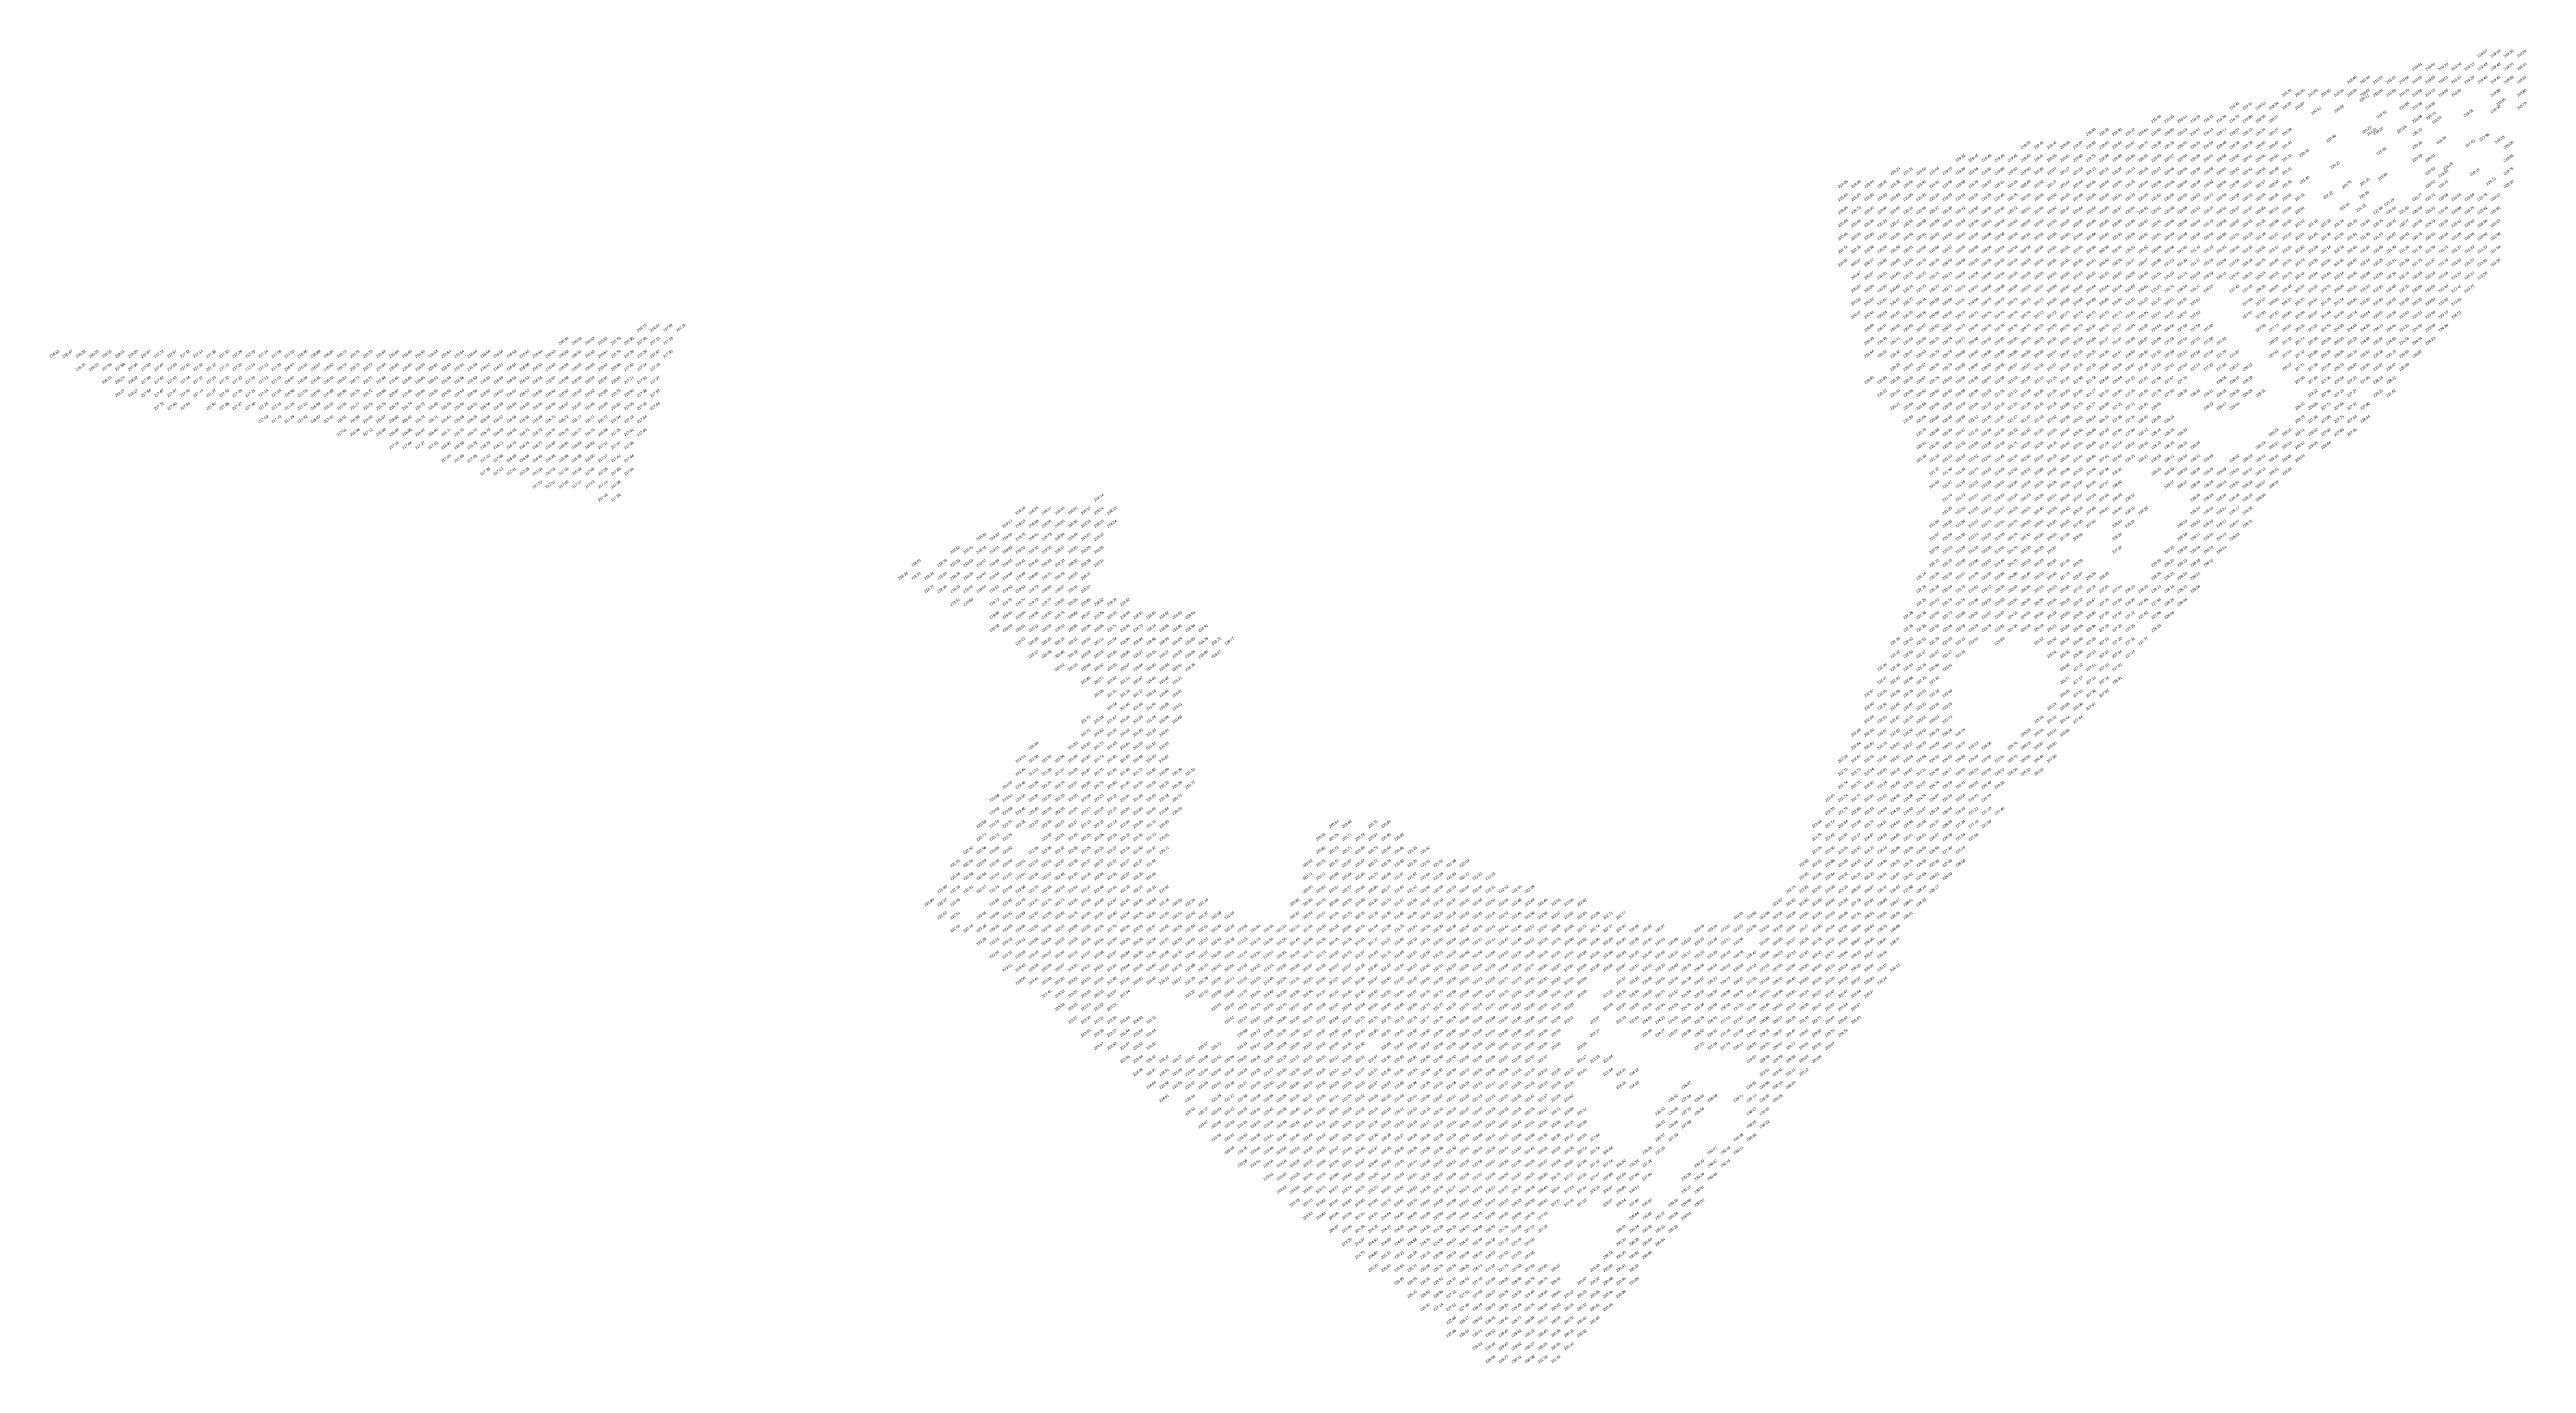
# Model space of a CAD drawing. Extents: x 2322 to 3271, y 4823 to 5326.
import ezdxf

# ---------------------------------------------------------------- set-up
doc = ezdxf.new("R2010")
doc.units = 0
doc.header["$MEASUREMENT"] = 0
doc.layers.add('SPOT LEVEL', color=8, linetype='Continuous')

msp = doc.modelspace()

# ---------------------------------------------------------------- texts
at = {"layer": 'SPOT LEVEL'}
for s, p in [('219.07', (3252.59, 5323.22, 442.49)), ('219.16', (3257.59, 5323.22, 442.58)), ('219.16', (3262.59, 5323.22, 442.57)), ('219.24', (3267.59, 5323.22, 442.66)), ('219.49', (3202.59, 5313.22, 442.9)), ('219.48', (3207.59, 5313.22, 442.89)), ('219.51', (3212.59, 5313.22, 442.93)), ('219.57', (3217.59, 5313.22, 442.98)), ('219.66', (3222.59, 5313.22, 443.08)), ('219.41', (3227.59, 5318.22, 442.83)), ('219.65', (3227.59, 5313.22, 443.07)), ('219.40', (3232.59, 5318.22, 442.82)), ('219.59', (3232.59, 5313.22, 443.01)), ('219.23', (3237.59, 5318.22, 442.65)), ('219.51', (3237.59, 5313.22, 442.92)), ('219.16', (3242.59, 5318.22, 442.58)), ('219.37', (3242.59, 5313.22, 442.79)), ('219.33', (3247.59, 5318.22, 442.74)), ('219.39', (3247.59, 5313.22, 442.8)), ('219.43', (3252.59, 5318.22, 442.85)), ('219.45', (3252.59, 5313.22, 442.87)), ('219.48', (3257.59, 5318.22, 442.9)), ('219.42', (3257.59, 5313.22, 442.84)), ('219.26', (3262.59, 5318.22, 442.68)), ('219.38', (3262.59, 5313.22, 442.79)), ('219.10', (3267.59, 5318.22, 442.51)), ('219.02', (3267.59, 5313.22, 442.44)), ('219.41', (3157.59, 5303.22, 442.82)), ('219.61', (3162.59, 5303.22, 443.02)), ('219.53', (3167.59, 5303.22, 442.94)), ('219.54', (3172.59, 5303.22, 442.96)), ('219.49', (3177.59, 5308.22, 442.91)), ('219.56', (3177.59, 5303.22, 442.97)), ('219.50', (3182.59, 5308.22, 442.92)), ('219.87', (3182.59, 5303.22, 443.29)), ('219.56', (3187.59, 5308.22, 442.98)), ('220.12', (3188.91, 5301.35, 440.39)), ('219.55', (3192.59, 5308.22, 442.97)), ('219.56', (3197.59, 5308.22, 442.98)), ('220.08', (3197.62, 5302.06, 440.35)), ('219.59', (3202.59, 5308.22, 443)), ('220.11', (3207.32, 5306.19, 440.38)), ('219.62', (3207.59, 5308.22, 443.03)), ('219.65', (3212.59, 5308.22, 443.07)), ('219.69', (3217.59, 5308.22, 443.11)), ('219.79', (3222.59, 5308.22, 443.2)), ('219.84', (3222.59, 5303.22, 443.25)), ('219.86', (3227.59, 5308.22, 443.28)), ('219.86', (3227.59, 5303.22, 443.27)), ('219.75', (3232.59, 5308.22, 443.16)), ('219.85', (3232.59, 5303.22, 443.27)), ('219.65', (3237.59, 5308.22, 443.07)), ('219.60', (3242.59, 5308.22, 443.01)), ('218.06', (3247.23, 5300.43, 437.68)), ('218.30', (3257.57, 5301.88, 437.92)), ('219.60', (3257.59, 5308.22, 443.02)), ('219.66', (3259.68, 5304.76, 439.33)), ('218.85', (3267.59, 5308.22, 442.26)), ('218.79', (3267.59, 5303.22, 442.21)), ('219.43', (3102.59, 5293.22, 442.85)), ('219.38', (3107.59, 5293.22, 442.8)), ('219.40', (3112.59, 5293.22, 442.82)), ('219.42', (3117.59, 5293.22, 442.84)), ('219.64', (3122.59, 5293.22, 443.06)), ('219.40', (3127.59, 5298.22, 442.82)), ('219.82', (3127.59, 5293.22, 443.23)), ('219.33', (3132.59, 5298.22, 442.75)), ('219.83', (3132.59, 5293.22, 443.25)), ('219.51', (3137.59, 5298.22, 442.92)), ('220.03', (3137.59, 5293.22, 443.45)), ('219.39', (3142.59, 5298.22, 442.8)), ('219.47', (3142.59, 5293.22, 442.88)), ('219.41', (3147.59, 5298.22, 442.83)), ('220.14', (3147.59, 5293.22, 443.56)), ('219.78', (3152.59, 5298.22, 443.19)), ('220.14', (3152.59, 5293.22, 443.56)), ('219.75', (3157.59, 5298.22, 443.17)), ('220.07', (3157.59, 5293.22, 443.48)), ('219.86', (3162.59, 5298.22, 443.28)), ('220.12', (3162.59, 5293.22, 443.54)), ('219.99', (3167.59, 5298.22, 443.4)), ('220.24', (3167.59, 5293.22, 443.66)), ('220.07', (3172.59, 5298.22, 443.49)), ('220.37', (3172.59, 5293.22, 443.78)), ('220.38', (3177.59, 5293.22, 443.8)), ('220.22', (3208.22, 5293.98, 440.49)), ('218.31', (3210.18, 5293.27, 438.58)), ('218.26', (3212.71, 5293.62, 438.53)), ('219.83', (3213.93, 5299.91, 440.1)), ('220.09', (3221.67, 5294.18, 440.19)), ('219.96', (3227.59, 5298.22, 443.38)), ('220.12', (3227.59, 5293.22, 443.53)), ('219.76', (3232.86, 5299.44, 439.51)), ('218.53', (3235.05, 5297.76, 438.15)), ('217.96', (3253.36, 5291.21, 437.58)), ('219.31', (3052.59, 5283.22, 442.73)), ('219.40', (3057.59, 5283.22, 442.81)), ('219.48', (3062.59, 5283.22, 442.89)), ('219.44', (3067.59, 5283.22, 442.86)), ('219.45', (3072.59, 5283.22, 442.87)), ('219.39', (3077.59, 5288.22, 442.8)), ('219.43', (3077.59, 5283.22, 442.85)), ('219.41', (3082.59, 5288.22, 442.83)), ('219.47', (3082.59, 5283.22, 442.88)), ('219.42', (3087.59, 5288.22, 442.83)), ('219.55', (3087.59, 5283.22, 442.97)), ('219.38', (3092.59, 5288.22, 442.8)), ('219.61', (3092.59, 5283.22, 443.03)), ('219.47', (3097.59, 5288.22, 442.89)), ('219.60', (3097.59, 5283.22, 443.02)), ('219.53', (3102.59, 5288.22, 442.95)), ('219.75', (3102.59, 5283.22, 443.16)), ('219.69', (3107.59, 5288.22, 443.1)), ('219.99', (3107.59, 5283.22, 443.41)), ('219.68', (3112.59, 5288.22, 443.1)), ('219.98', (3112.59, 5283.22, 443.4)), ('219.67', (3117.59, 5288.22, 443.09)), ('219.96', (3117.59, 5283.22, 443.38)), ('219.74', (3122.59, 5288.22, 443.16)), ('220.09', (3122.59, 5283.22, 443.51)), ('220.38', (3127.59, 5288.22, 443.8)), ('220.49', (3127.59, 5283.22, 443.91)), ('220.35', (3132.59, 5288.22, 443.76)), ('220.47', (3132.59, 5283.22, 443.88)), ('220.41', (3137.59, 5288.22, 443.83)), ('220.44', (3137.59, 5283.22, 443.86)), ('220.35', (3142.59, 5288.22, 443.77)), ('220.39', (3142.59, 5283.22, 443.8)), ('220.54', (3147.59, 5288.22, 443.95)), ('220.57', (3147.59, 5283.22, 443.98)), ('220.46', (3152.59, 5288.22, 443.87)), ('220.58', (3152.59, 5283.22, 444)), ('220.38', (3157.59, 5288.22, 443.8)), ('220.60', (3157.59, 5283.22, 444.02)), ('220.38', (3162.59, 5288.22, 443.8)), ('220.61', (3162.59, 5283.22, 444.02)), ('220.50', (3167.59, 5288.22, 443.92)), ('220.56', (3167.59, 5283.22, 443.97)), ('220.47', (3172.59, 5288.22, 443.88)), ('220.50', (3172.59, 5283.22, 443.91)), ('220.43', (3177.59, 5288.22, 443.85)), ('220.42', (3177.59, 5283.22, 443.84)), ('220.49', (3184.25, 5285.16, 440.76)), ('220.96', (3194.63, 5290.74, 441.23)), ('220.30', (3213.91, 5285.86, 440.57)), ('220.28', (3227.59, 5288.22, 443.69)), ('220.39', (3227.59, 5283.22, 443.81)), ('220.41', (3232.59, 5283.22, 443.82)), ('218.34', (3236.79, 5290.03, 437.97)), ('217.63', (3247.87, 5288.8, 437.26)), ('219.38', (3259.15, 5290.26, 439.01)), ('220.09', (3262.59, 5288.22, 443.5)), ('219.85', (3262.59, 5283.22, 443.26)), ('219.25', (3007.59, 5273.22, 442.67)), ('219.39', (3012.59, 5273.22, 442.8)), ('219.49', (3017.59, 5273.22, 442.9)), ('219.46', (3022.59, 5273.22, 442.87)), ('219.24', (3027.59, 5278.22, 442.66)), ('219.38', (3027.59, 5273.22, 442.79)), ('219.31', (3032.59, 5278.22, 442.73)), ('219.68', (3032.59, 5273.22, 443.09)), ('219.50', (3037.59, 5278.22, 442.92)), ('219.93', (3037.59, 5273.22, 443.35)), ('219.44', (3042.59, 5278.22, 442.86)), ('219.81', (3042.59, 5273.22, 443.23)), ('219.42', (3047.59, 5278.22, 442.83)), ('219.68', (3047.59, 5273.22, 443.1)), ('219.39', (3052.59, 5278.22, 442.81)), ('219.58', (3052.59, 5273.22, 443)), ('219.56', (3057.59, 5278.22, 442.98)), ('219.75', (3057.59, 5273.22, 443.16)), ('219.80', (3062.59, 5278.22, 443.22)), ('219.97', (3062.59, 5273.22, 443.39)), ('219.88', (3067.59, 5278.22, 443.3)), ('220.21', (3067.59, 5273.22, 443.62)), ('219.83', (3072.59, 5278.22, 443.24)), ('220.29', (3072.59, 5273.22, 443.7)), ('219.60', (3077.59, 5278.22, 443.02)), ('220.49', (3077.59, 5273.22, 443.91)), ('220.34', (3082.59, 5278.22, 443.75)), ('220.52', (3082.59, 5273.22, 443.93)), ('220.07', (3087.59, 5278.22, 443.49)), ('220.47', (3087.59, 5273.22, 443.89)), ('220.17', (3092.59, 5278.22, 443.58)), ('220.44', (3092.59, 5273.22, 443.86)), ('220.14', (3097.59, 5278.22, 443.55)), ('220.44', (3097.59, 5273.22, 443.86)), ('220.13', (3102.59, 5278.22, 443.55)), ('220.45', (3102.59, 5273.22, 443.87)), ('220.21', (3107.59, 5278.22, 443.62)), ('220.44', (3107.59, 5273.22, 443.86)), ('220.28', (3112.59, 5278.22, 443.7)), ('220.45', (3112.59, 5273.22, 443.86)), ('220.44', (3117.59, 5278.22, 443.86)), ('220.45', (3117.59, 5273.22, 443.87)), ('220.45', (3122.59, 5278.22, 443.87)), ('220.46', (3122.59, 5273.22, 443.87)), ('220.47', (3127.59, 5278.22, 443.89)), ('220.46', (3127.59, 5273.22, 443.88)), ('220.46', (3132.59, 5278.22, 443.87)), ('220.46', (3132.59, 5273.22, 443.88)), ('220.45', (3137.59, 5278.22, 443.86)), ('220.44', (3137.59, 5273.22, 443.86)), ('220.39', (3142.59, 5278.22, 443.81)), ('220.39', (3142.59, 5273.22, 443.8)), ('220.59', (3147.59, 5278.22, 444.01)), ('220.62', (3147.59, 5273.22, 444.03)), ('220.61', (3152.59, 5278.22, 444.02)), ('220.58', (3152.59, 5273.22, 444)), ('220.62', (3157.59, 5278.22, 444.03)), ('220.59', (3157.59, 5273.22, 444.01)), ('220.61', (3162.59, 5278.22, 444.03)), ('220.61', (3162.59, 5273.22, 444.02)), ('220.55', (3167.59, 5278.22, 443.96)), ('220.57', (3167.59, 5273.22, 443.98)), ('220.48', (3172.59, 5278.22, 443.89)), ('220.50', (3172.59, 5273.22, 443.92)), ('220.41', (3177.59, 5278.22, 443.82)), ('220.45', (3177.59, 5273.22, 443.87)), ('221.40', (3184.43, 5274.83, 441.66)), ('220.27', (3196.21, 5280.54, 440.54)), ('220.75', (3200.6, 5273.07, 441.02)), ('220.15', (3207.49, 5274.1, 440.42)), ('219.82', (3214.4, 5276.15, 440.09)), ('220.53', (3232.59, 5278.22, 443.94)), ('220.62', (3232.59, 5273.22, 444.04)), ('220.71', (3237.59, 5273.22, 444.13)), ('219.63', (3237.63, 5277.3, 439.25)), ('218.19', (3239.34, 5280.06, 437.82)), ('218.14', (3249.58, 5277.8, 437.77)), ('219.70', (3255.83, 5274.28, 439.33)), ('219.75', (3262.59, 5278.22, 443.16)), ('220.20', (3262.59, 5273.22, 443.62)), ('219.43', (3007.59, 5268.22, 442.84)), ('219.69', (3007.59, 5263.22, 443.11)), ('219.59', (3012.59, 5268.22, 443.01)), ('219.76', (3012.59, 5263.22, 443.18)), ('219.60', (3017.59, 5268.22, 443.01)), ('219.90', (3017.59, 5263.22, 443.32)), ('219.60', (3022.59, 5268.22, 443.02)), ('219.96', (3022.59, 5263.22, 443.37)), ('219.59', (3027.59, 5268.22, 443.01)), ('219.85', (3027.59, 5263.22, 443.27)), ('220.09', (3032.59, 5268.22, 443.5)), ('220.24', (3032.59, 5263.22, 443.66)), ('220.31', (3037.59, 5268.22, 443.73)), ('220.55', (3037.59, 5263.22, 443.97)), ('220.18', (3042.59, 5268.22, 443.6)), ('220.37', (3042.59, 5263.22, 443.78)), ('219.99', (3047.59, 5268.22, 443.41)), ('220.34', (3047.59, 5263.22, 443.76)), ('219.94', (3052.59, 5268.22, 443.36)), ('220.42', (3052.59, 5263.22, 443.83)), ('220.05', (3057.59, 5268.22, 443.46)), ('220.50', (3057.59, 5263.22, 443.91)), ('220.26', (3062.59, 5268.22, 443.68)), ('220.56', (3062.59, 5263.22, 443.98)), ('220.48', (3067.59, 5268.22, 443.9)), ('220.64', (3067.59, 5263.22, 444.05)), ('220.75', (3072.59, 5268.22, 444.17)), ('220.72', (3072.59, 5263.22, 444.13)), ('220.59', (3077.59, 5268.22, 444.01)), ('220.61', (3077.59, 5263.22, 444.02)), ('220.55', (3082.59, 5268.22, 443.96)), ('220.56', (3082.59, 5263.22, 443.98)), ('220.50', (3087.59, 5268.22, 443.92)), ('220.52', (3087.59, 5263.22, 443.94)), ('220.45', (3092.59, 5268.22, 443.87)), ('220.47', (3092.59, 5263.22, 443.89)), ('220.46', (3097.59, 5268.22, 443.87)), ('220.44', (3097.59, 5263.22, 443.86)), ('220.48', (3102.59, 5268.22, 443.9)), ('220.54', (3102.59, 5263.22, 443.95)), ('220.49', (3107.59, 5268.22, 443.91)), ('220.59', (3107.59, 5263.22, 444.01)), ('220.51', (3112.59, 5268.22, 443.93)), ('220.57', (3112.59, 5263.22, 443.98)), ('220.49', (3117.59, 5268.22, 443.91)), ('220.55', (3117.59, 5263.22, 443.96)), ('220.49', (3122.59, 5268.22, 443.91)), ('220.51', (3122.59, 5263.22, 443.93)), ('220.52', (3127.59, 5268.22, 443.94)), ('220.51', (3127.59, 5263.22, 443.93)), ('220.48', (3132.59, 5268.22, 443.9)), ('220.48', (3132.59, 5263.22, 443.9)), ('220.45', (3137.59, 5268.22, 443.87)), ('220.46', (3137.59, 5263.22, 443.87)), ('220.42', (3142.59, 5268.22, 443.84)), ('220.42', (3142.59, 5263.22, 443.84)), ('220.47', (3147.59, 5268.22, 443.89)), ('220.44', (3147.59, 5263.22, 443.85)), ('220.53', (3152.59, 5268.22, 443.95)), ('220.51', (3152.59, 5263.22, 443.92)), ('220.59', (3157.59, 5268.22, 444.01)), ('220.57', (3157.59, 5263.22, 443.98)), ('220.62', (3162.59, 5268.22, 444.04)), ('220.67', (3162.59, 5263.22, 444.08)), ('220.59', (3167.59, 5268.22, 444.01)), ('220.83', (3167.59, 5263.22, 444.24)), ('220.55', (3172.59, 5268.22, 443.97)), ('220.61', (3172.59, 5263.22, 444.02)), ('220.51', (3177.59, 5268.22, 443.93)), ('220.56', (3177.59, 5263.22, 443.98)), ('220.46', (3182.59, 5268.22, 443.88)), ('220.51', (3182.59, 5263.22, 443.93)), ('222.22', (3193.4, 5268.99, 442.48)), ('222.12', (3199.76, 5264.65, 442.39)), ('221.18', (3206.07, 5264.09, 441.45)), ('221.35', (3207.25, 5269.15, 441.62)), ('221.06', (3212.59, 5263.22, 444.48)), ('221.15', (3216.84, 5266.33, 441.42)), ('221.04', (3217.59, 5263.22, 444.45)), ('221.00', (3222.59, 5263.22, 444.42)), ('220.77', (3227.59, 5268.22, 444.19)), ('220.56', (3227.59, 5263.22, 443.98)), ('220.71', (3232.59, 5268.22, 444.13)), ('220.31', (3232.59, 5263.22, 443.73)), ('220.66', (3237.59, 5268.22, 444.07)), ('220.45', (3237.59, 5263.22, 443.86)), ('220.65', (3242.59, 5268.22, 444.07)), ('220.66', (3242.59, 5263.22, 444.08)), ('220.69', (3247.59, 5268.22, 444.1)), ('220.75', (3247.59, 5263.22, 444.17)), ('220.76', (3252.59, 5268.22, 444.18)), ('220.81', (3252.59, 5263.22, 444.23)), ('220.67', (3257.59, 5268.22, 444.09)), ('220.81', (3257.59, 5263.22, 444.23)), ('220.49', (3007.59, 5258.22, 443.9)), ('220.45', (3007.59, 5253.22, 443.87)), ('220.43', (3012.59, 5258.22, 443.84)), ('220.55', (3012.59, 5253.22, 443.97)), ('220.33', (3017.59, 5258.22, 443.75)), ('220.55', (3017.59, 5253.22, 443.96)), ('220.23', (3022.59, 5258.22, 443.64)), ('220.50', (3022.59, 5253.22, 443.92)), ('220.27', (3027.59, 5258.22, 443.69)), ('220.55', (3027.59, 5253.22, 443.97)), ('220.55', (3032.59, 5258.22, 443.96)), ('220.58', (3032.59, 5253.22, 444)), ('220.58', (3037.59, 5258.22, 443.99)), ('220.61', (3037.59, 5253.22, 444.02)), ('220.59', (3042.59, 5258.22, 444.01)), ('220.63', (3042.59, 5253.22, 444.05)), ('220.59', (3047.59, 5258.22, 444.01)), ('220.63', (3047.59, 5253.22, 444.05)), ('220.59', (3052.59, 5258.22, 444.01)), ('220.63', (3052.59, 5253.22, 444.04)), ('220.58', (3057.59, 5258.22, 444)), ('220.60', (3057.59, 5253.22, 444.02)), ('220.61', (3062.59, 5258.22, 444.02)), ('220.66', (3062.59, 5253.22, 444.07)), ('220.59', (3067.59, 5258.22, 444.01)), ('220.58', (3067.59, 5253.22, 444)), ('220.63', (3072.59, 5258.22, 444.04)), ('220.59', (3072.59, 5253.22, 444.01)), ('220.69', (3077.59, 5258.22, 444.11)), ('220.61', (3077.59, 5253.22, 444.03)), ('220.58', (3082.59, 5258.22, 444)), ('220.59', (3082.59, 5253.22, 444.01)), ('220.53', (3087.59, 5258.22, 443.95)), ('220.55', (3087.59, 5253.22, 443.97)), ('220.49', (3092.59, 5258.22, 443.91)), ('220.63', (3092.59, 5253.22, 444.04)), ('220.59', (3097.59, 5258.22, 444)), ('220.64', (3097.59, 5253.22, 444.06)), ('220.69', (3102.59, 5258.22, 444.11)), ('220.64', (3102.59, 5253.22, 444.06)), ('220.65', (3107.59, 5258.22, 444.07)), ('220.62', (3107.59, 5253.22, 444.04)), ('220.60', (3112.59, 5258.22, 444.02)), ('220.59', (3112.59, 5253.22, 444)), ('220.58', (3117.59, 5258.22, 443.99)), ('220.58', (3117.59, 5253.22, 444)), ('220.53', (3122.59, 5258.22, 443.95)), ('220.52', (3122.59, 5253.22, 443.94)), ('220.51', (3127.59, 5258.22, 443.93)), ('220.51', (3127.59, 5253.22, 443.92)), ('220.48', (3132.59, 5258.22, 443.9)), ('220.49', (3132.59, 5253.22, 443.9)), ('220.46', (3137.59, 5258.22, 443.87)), ('220.48', (3137.59, 5253.22, 443.9)), ('220.43', (3142.59, 5258.22, 443.85)), ('220.58', (3142.59, 5253.22, 444)), ('220.43', (3147.59, 5258.22, 443.84)), ('220.59', (3147.59, 5253.22, 444)), ('220.55', (3152.59, 5258.22, 443.96)), ('220.80', (3152.59, 5253.22, 444.21)), ('220.67', (3157.59, 5258.22, 444.08)), ('221.01', (3157.59, 5253.22, 444.43)), ('220.85', (3162.59, 5258.22, 444.27)), ('221.23', (3162.59, 5253.22, 444.65)), ('221.05', (3167.59, 5258.22, 444.46)), ('221.18', (3167.59, 5253.22, 444.59)), ('220.98', (3172.59, 5258.22, 444.4)), ('221.27', (3172.59, 5253.22, 444.69)), ('220.96', (3177.59, 5258.22, 444.38)), ('222.14', (3177.59, 5253.22, 445.55)), ('221.32', (3182.59, 5258.22, 444.74)), ('222.01', (3182.59, 5253.22, 445.43)), ('221.18', (3187.59, 5258.22, 444.6)), ('221.45', (3187.59, 5253.22, 444.86)), ('221.33', (3192.59, 5258.22, 444.75)), ('221.39', (3192.59, 5253.22, 444.81)), ('221.34', (3197.59, 5258.22, 444.75)), ('221.55', (3197.59, 5253.22, 444.97)), ('221.30', (3202.59, 5258.22, 444.72)), ('221.51', (3202.59, 5253.22, 444.93)), ('220.98', (3207.59, 5258.22, 444.4)), ('221.39', (3207.59, 5253.22, 444.81)), ('220.75', (3212.59, 5258.22, 444.17)), ('221.13', (3212.59, 5253.22, 444.55)), ('220.72', (3217.59, 5258.22, 444.13)), ('220.87', (3217.59, 5253.22, 444.28)), ('220.77', (3222.59, 5258.22, 444.19)), ('220.93', (3222.59, 5253.22, 444.35)), ('220.48', (3227.59, 5258.22, 443.9)), ('220.76', (3227.59, 5253.22, 444.17)), ('219.78', (3232.59, 5258.22, 443.2)), ('220.53', (3232.59, 5253.22, 443.95)), ('220.20', (3237.59, 5258.22, 443.62)), ('220.66', (3237.59, 5253.22, 444.07)), ('220.62', (3242.59, 5258.22, 444.04)), ('221.08', (3242.59, 5253.22, 444.5)), ('220.83', (3247.59, 5258.22, 444.24)), ('220.98', (3247.59, 5253.22, 444.4)), ('220.86', (3252.59, 5258.22, 444.27)), ('220.90', (3252.59, 5253.22, 444.32)), ('220.97', (3257.59, 5258.22, 444.39)), ('221.58', (3257.59, 5253.22, 445)), ('219.72', (3007.59, 5248.22, 443.14)), ('220.28', (3012.59, 5248.22, 443.69)), ('220.58', (3017.59, 5248.22, 443.99)), ('220.58', (3022.59, 5248.22, 444)), ('220.59', (3027.59, 5248.22, 444.01)), ('220.61', (3032.59, 5248.22, 444.03)), ('220.64', (3037.59, 5248.22, 444.06)), ('220.66', (3042.59, 5248.22, 444.08)), ('220.67', (3047.59, 5248.22, 444.09)), ('220.65', (3052.59, 5248.22, 444.07)), ('220.65', (3057.59, 5248.22, 444.07)), ('220.56', (3062.59, 5248.22, 443.98)), ('220.59', (3067.59, 5248.22, 444.01)), ('220.59', (3072.59, 5248.22, 444.01)), ('220.59', (3077.59, 5248.22, 444.01)), ('220.60', (3082.59, 5248.22, 444.02)), ('220.61', (3087.59, 5248.22, 444.02)), ('220.60', (3092.59, 5248.22, 444.02)), ('220.60', (3097.59, 5248.22, 444.01)), ('220.59', (3102.59, 5248.22, 444.01)), ('220.58', (3107.59, 5248.22, 444)), ('220.55', (3112.59, 5248.22, 443.97)), ('220.51', (3117.59, 5248.22, 443.93)), ('220.52', (3122.59, 5248.22, 443.94)), ('220.46', (3127.59, 5248.22, 443.88)), ('220.66', (3132.59, 5248.22, 444.08)), ('221.62', (3137.59, 5248.22, 445.03)), ('221.33', (3142.59, 5248.22, 444.75)), ('221.29', (3147.59, 5248.22, 444.7)), ('221.92', (3152.59, 5248.22, 445.34)), ('221.60', (3157.59, 5248.22, 445.01)), ('223.14', (3162.59, 5248.22, 446.56)), ('222.61', (3167.59, 5248.22, 446.02)), ('222.32', (3172.59, 5248.22, 445.74)), ('223.31', (3177.59, 5248.22, 446.73)), ('222.82', (3182.59, 5248.22, 446.24)), ('222.28', (3187.59, 5248.22, 445.7)), ('222.14', (3192.59, 5248.22, 445.56)), ('222.24', (3197.59, 5248.22, 445.65)), ('222.06', (3202.59, 5248.22, 445.47)), ('221.92', (3207.59, 5248.22, 445.34)), ('221.69', (3212.59, 5248.22, 445.11)), ('221.39', (3217.59, 5248.22, 444.81)), ('221.26', (3222.59, 5248.22, 444.68)), ('221.35', (3227.59, 5248.22, 444.76)), ('221.59', (3232.59, 5248.22, 445)), ('221.71', (3237.59, 5248.22, 445.12)), ('221.37', (3242.59, 5248.22, 444.78)), ('221.22', (3247.59, 5248.22, 444.64)), ('221.27', (3252.59, 5248.22, 444.68)), ('221.59', (3257.59, 5248.22, 445.01)), ('219.82', (3007.59, 5243.22, 443.23)), ('220.37', (3012.59, 5243.22, 443.79)), ('220.47', (3012.59, 5238.22, 443.89)), ('220.57', (3017.59, 5243.22, 443.99)), ('220.57', (3017.59, 5238.22, 443.98)), ('220.62', (3022.59, 5243.22, 444.03)), ('220.61', (3022.59, 5238.22, 444.02)), ('220.63', (3027.59, 5243.22, 444.04)), ('220.65', (3027.59, 5238.22, 444.07)), ('220.65', (3032.59, 5243.22, 444.07)), ('220.73', (3032.59, 5238.22, 444.14)), ('220.70', (3037.59, 5243.22, 444.12)), ('220.72', (3037.59, 5238.22, 444.13)), ('220.70', (3042.59, 5243.22, 444.11)), ('220.71', (3042.59, 5238.22, 444.13)), ('220.69', (3047.59, 5243.22, 444.11)), ('220.71', (3047.59, 5238.22, 444.12)), ('220.69', (3052.59, 5243.22, 444.11)), ('220.64', (3052.59, 5238.22, 444.05)), ('220.53', (3057.59, 5243.22, 443.95)), ('220.58', (3057.59, 5238.22, 444)), ('220.58', (3062.59, 5243.22, 444)), ('220.60', (3062.59, 5238.22, 444.02)), ('220.63', (3067.59, 5243.22, 444.04)), ('220.64', (3067.59, 5238.22, 444.06)), ('220.63', (3072.59, 5243.22, 444.04)), ('220.66', (3072.59, 5238.22, 444.08)), ('220.63', (3077.59, 5243.22, 444.04)), ('220.66', (3077.59, 5238.22, 444.07)), ('220.62', (3082.59, 5243.22, 444.04)), ('220.65', (3082.59, 5238.22, 444.06)), ('220.61', (3087.59, 5243.22, 444.03)), ('220.64', (3087.59, 5238.22, 444.05)), ('220.61', (3092.59, 5243.22, 444.03)), ('220.63', (3092.59, 5238.22, 444.05)), ('220.61', (3097.59, 5243.22, 444.02)), ('220.63', (3097.59, 5238.22, 444.04)), ('220.61', (3102.59, 5243.22, 444.02)), ('220.62', (3102.59, 5238.22, 444.04)), ('220.60', (3107.59, 5243.22, 444.02)), ('220.62', (3107.59, 5238.22, 444.04)), ('220.56', (3112.59, 5243.22, 443.98)), ('220.62', (3112.59, 5238.22, 444.03)), ('220.47', (3117.59, 5243.22, 443.88)), ('220.53', (3117.59, 5238.22, 443.95)), ('220.47', (3122.59, 5243.22, 443.89)), ('220.49', (3122.59, 5238.22, 443.91)), ('220.88', (3127.59, 5243.22, 444.29)), ('221.51', (3127.59, 5238.22, 444.93)), ('221.53', (3132.59, 5243.22, 444.95)), ('221.50', (3132.59, 5238.22, 444.91)), ('221.39', (3137.59, 5243.22, 444.8)), ('221.71', (3137.59, 5238.22, 445.13)), ('221.27', (3142.59, 5243.22, 444.69)), ('223.93', (3142.59, 5238.22, 447.35)), ('223.15', (3147.59, 5243.22, 446.56)), ('225.09', (3147.59, 5238.22, 448.5)), ('223.99', (3152.59, 5243.22, 447.4)), ('226.11', (3152.59, 5238.22, 449.53)), ('224.54', (3157.59, 5243.22, 447.96)), ('226.54', (3157.59, 5238.22, 449.95)), ('225.19', (3162.59, 5243.22, 448.6)), ('226.51', (3162.59, 5238.22, 449.92)), ('224.75', (3167.59, 5243.22, 448.16)), ('225.53', (3167.59, 5238.22, 448.94)), ('224.44', (3172.59, 5243.22, 447.85)), ('225.16', (3172.59, 5238.22, 448.58)), ('224.11', (3177.59, 5243.22, 447.53)), ('224.79', (3177.59, 5238.22, 448.21)), ('223.73', (3182.59, 5243.22, 447.15)), ('224.41', (3182.59, 5238.22, 447.83)), ('223.35', (3187.59, 5243.22, 446.77)), ('224.04', (3187.59, 5238.22, 447.45)), ('222.91', (3192.59, 5243.22, 446.32)), ('223.41', (3192.59, 5238.22, 446.82)), ('222.80', (3197.59, 5243.22, 446.22)), ('223.14', (3197.59, 5238.22, 446.56)), ('222.62', (3202.59, 5243.22, 446.04)), ('223.06', (3202.59, 5238.22, 446.48)), ('222.44', (3207.59, 5243.22, 445.86)), ('222.98', (3207.59, 5238.22, 446.4)), ('222.25', (3212.59, 5243.22, 445.67)), ('222.81', (3212.59, 5238.22, 446.23)), ('221.91', (3217.59, 5243.22, 445.33)), ('222.34', (3217.59, 5238.22, 445.76)), ('221.69', (3222.59, 5243.22, 445.11)), ('222.15', (3222.59, 5238.22, 445.57)), ('221.75', (3227.59, 5243.22, 445.16)), ('222.18', (3227.59, 5238.22, 445.59)), ('221.87', (3232.59, 5243.22, 445.29)), ('222.16', (3232.59, 5238.22, 445.57)), ('221.76', (3237.59, 5243.22, 445.17)), ('222.04', (3237.59, 5238.22, 445.46)), ('221.62', (3242.59, 5243.22, 445.03)), ('221.94', (3242.59, 5238.22, 445.36)), ('221.57', (3247.59, 5243.22, 444.99)), ('221.97', (3247.59, 5238.22, 445.39)), ('221.81', (3252.59, 5243.22, 445.22)), ('222.50', (3252.59, 5238.22, 445.92)), ('222.94', (3257.59, 5243.22, 446.35)), ('220.52', (3012.59, 5233.22, 443.93)), ('220.32', (3012.59, 5228.22, 443.74)), ('220.56', (3017.59, 5233.22, 443.97)), ('220.53', (3017.59, 5228.22, 443.95)), ('220.60', (3022.59, 5233.22, 444.01)), ('220.60', (3022.59, 5228.22, 444.02)), ('220.68', (3027.59, 5233.22, 444.09)), ('220.67', (3027.59, 5228.22, 444.08)), ('220.74', (3032.59, 5233.22, 444.16)), ('220.73', (3032.59, 5228.22, 444.15)), ('220.73', (3037.59, 5233.22, 444.15)), ('220.74', (3037.59, 5228.22, 444.16)), ('220.72', (3042.59, 5233.22, 444.14)), ('220.69', (3042.59, 5228.22, 444.11)), ('220.72', (3047.59, 5233.22, 444.14)), ('220.64', (3047.59, 5228.22, 444.06)), ('220.62', (3052.59, 5233.22, 444.03)), ('220.67', (3052.59, 5228.22, 444.08)), ('220.64', (3057.59, 5233.22, 444.05)), ('220.68', (3057.59, 5228.22, 444.1)), ('220.66', (3062.59, 5233.22, 444.08)), ('220.70', (3062.59, 5228.22, 444.12)), ('220.68', (3067.59, 5233.22, 444.1)), ('220.72', (3067.59, 5228.22, 444.14)), ('220.69', (3072.59, 5233.22, 444.11)), ('220.72', (3072.59, 5228.22, 444.13)), ('220.68', (3077.59, 5233.22, 444.1)), ('220.71', (3077.59, 5228.22, 444.13)), ('220.67', (3082.59, 5233.22, 444.09)), ('220.70', (3082.59, 5228.22, 444.12)), ('220.66', (3087.59, 5233.22, 444.08)), ('220.69', (3087.59, 5228.22, 444.11)), ('220.65', (3092.59, 5233.22, 444.07)), ('220.68', (3092.59, 5228.22, 444.09)), ('220.65', (3097.59, 5233.22, 444.06)), ('220.68', (3097.59, 5228.22, 444.1)), ('220.64', (3102.59, 5233.22, 444.06)), ('220.69', (3102.59, 5228.22, 444.1)), ('220.64', (3107.59, 5233.22, 444.06)), ('220.69', (3107.59, 5228.22, 444.11)), ('220.64', (3112.59, 5233.22, 444.05)), ('220.69', (3112.59, 5228.22, 444.11)), ('220.63', (3117.59, 5233.22, 444.04)), ('221.16', (3117.59, 5228.22, 444.58)), ('220.81', (3122.59, 5233.22, 444.23)), ('221.33', (3122.59, 5228.22, 444.75)), ('221.21', (3127.59, 5233.22, 444.62)), ('221.72', (3127.59, 5228.22, 445.13)), ('221.71', (3132.59, 5233.22, 445.13)), ('223.01', (3132.59, 5228.22, 446.42)), ('224.16', (3137.59, 5233.22, 447.58)), ('223.27', (3137.59, 5228.22, 446.69)), ('225.37', (3142.59, 5233.22, 448.79)), ('227.02', (3142.59, 5228.22, 450.44)), ('226.25', (3147.59, 5233.22, 449.67)), ('227.43', (3157.59, 5233.22, 450.84)), ('227.15', (3162.59, 5233.22, 450.56)), ('227.84', (3162.59, 5228.22, 451.26)), ('226.35', (3167.59, 5233.22, 449.77)), ('227.17', (3167.59, 5228.22, 450.59)), ('225.88', (3172.59, 5233.22, 449.3)), ('226.60', (3172.59, 5228.22, 450.02)), ('225.48', (3177.59, 5233.22, 448.89)), ('226.16', (3177.59, 5228.22, 449.58)), ('225.10', (3182.59, 5233.22, 448.51)), ('225.70', (3182.59, 5228.22, 449.12)), ('224.55', (3187.59, 5233.22, 447.97)), ('224.81', (3187.59, 5228.22, 448.23)), ('223.75', (3192.59, 5233.22, 447.17)), ('224.10', (3192.59, 5228.22, 447.51)), ('223.39', (3197.59, 5233.22, 446.81)), ('223.74', (3197.59, 5228.22, 447.16)), ('223.21', (3202.59, 5233.22, 446.63)), ('223.39', (3202.59, 5228.22, 446.81)), ('223.13', (3207.59, 5233.22, 446.55)), ('223.26', (3207.59, 5228.22, 446.68)), ('222.91', (3212.59, 5233.22, 446.33)), ('222.93', (3212.59, 5228.22, 446.35)), ('222.46', (3217.59, 5233.22, 445.88)), ('222.58', (3217.59, 5228.22, 445.99)), ('222.52', (3222.59, 5233.22, 445.94)), ('222.88', (3222.59, 5228.22, 446.3)), ('222.84', (3227.59, 5233.22, 446.26)), ('223.25', (3227.59, 5228.22, 446.67)), ('222.59', (3232.59, 5233.22, 446.01)), ('223.03', (3232.59, 5228.22, 446.44)), ('222.48', (3237.59, 5233.22, 445.9)), ('222.95', (3237.59, 5228.22, 446.37)), ('222.41', (3242.59, 5233.22, 445.83)), ('222.92', (3242.59, 5228.22, 446.34)), ('222.75', (3247.59, 5233.22, 446.17)), ('216.75', (2547.59, 5218.22, 440.17)), ('216.87', (2552.59, 5218.22, 440.29)), ('217.03', (2557.59, 5218.22, 440.44)), ('217.22', (2562.59, 5218.22, 440.64)), ('220.07', (3012.59, 5223.22, 443.48)), ('220.41', (3017.59, 5223.22, 443.83)), ('220.40', (3017.59, 5218.22, 443.82)), ('220.54', (3022.59, 5223.22, 443.95)), ('220.47', (3022.59, 5218.22, 443.88)), ('220.63', (3027.59, 5223.22, 444.05)), ('220.53', (3027.59, 5218.22, 443.94)), ('220.72', (3032.59, 5223.22, 444.14)), ('220.63', (3032.59, 5218.22, 444.05)), ('220.76', (3037.59, 5223.22, 444.17)), ('220.67', (3037.59, 5218.22, 444.09)), ('220.60', (3042.59, 5223.22, 444.02)), ('220.62', (3042.59, 5218.22, 444.04)), ('220.66', (3047.59, 5223.22, 444.07)), ('220.67', (3047.59, 5218.22, 444.09)), ('220.70', (3052.59, 5223.22, 444.12)), ('220.73', (3052.59, 5218.22, 444.14)), ('220.72', (3057.59, 5223.22, 444.14)), ('220.76', (3057.59, 5218.22, 444.18)), ('220.74', (3062.59, 5223.22, 444.16)), ('220.76', (3062.59, 5218.22, 444.18)), ('220.74', (3067.59, 5223.22, 444.16)), ('220.76', (3067.59, 5218.22, 444.18)), ('220.74', (3072.59, 5223.22, 444.16)), ('220.76', (3072.59, 5218.22, 444.18)), ('220.74', (3077.59, 5223.22, 444.16)), ('220.76', (3077.59, 5218.22, 444.18)), ('220.73', (3082.59, 5223.22, 444.15)), ('220.76', (3082.59, 5218.22, 444.18)), ('220.72', (3087.59, 5223.22, 444.14)), ('220.75', (3087.59, 5218.22, 444.17)), ('220.71', (3092.59, 5223.22, 444.13)), ('220.76', (3092.59, 5218.22, 444.18)), ('220.74', (3097.59, 5223.22, 444.15)), ('220.79', (3097.59, 5218.22, 444.2)), ('220.75', (3102.59, 5223.22, 444.17)), ('220.81', (3102.59, 5218.22, 444.22)), ('220.75', (3107.59, 5223.22, 444.17)), ('220.70', (3107.59, 5218.22, 444.12)), ('220.71', (3112.59, 5223.22, 444.13)), ('221.77', (3112.59, 5218.22, 445.19)), ('221.81', (3117.59, 5223.22, 445.23)), ('223.04', (3117.59, 5218.22, 446.46)), ('221.94', (3122.59, 5223.22, 445.35)), ('223.35', (3122.59, 5218.22, 446.77)), ('223.21', (3127.59, 5223.22, 446.63)), ('224.54', (3127.59, 5218.22, 447.96)), ('224.57', (3132.59, 5223.22, 447.99)), ('226.66', (3132.59, 5218.22, 450.08)), ('226.97', (3137.59, 5223.22, 450.39)), ('227.60', (3137.59, 5218.22, 451.01)), ('227.62', (3142.59, 5223.22, 451.04)), ('227.59', (3142.59, 5218.22, 451)), ('227.66', (3147.59, 5218.22, 451.08)), ('227.97', (3162.59, 5223.22, 451.39)), ('227.80', (3167.59, 5223.22, 451.22)), ('227.99', (3167.59, 5218.22, 451.41)), ('227.33', (3172.59, 5223.22, 450.74)), ('227.73', (3172.59, 5218.22, 451.15)), ('226.84', (3177.59, 5223.22, 450.26)), ('226.97', (3177.59, 5218.22, 450.39)), ('225.96', (3182.59, 5223.22, 449.38)), ('226.12', (3182.59, 5218.22, 449.54)), ('225.07', (3187.59, 5223.22, 448.49)), ('225.32', (3187.59, 5218.22, 448.73)), ('224.44', (3192.59, 5223.22, 447.86)), ('224.78', (3192.59, 5218.22, 448.2)), ('224.09', (3197.59, 5223.22, 447.51)), ('224.50', (3197.59, 5218.22, 447.92)), ('223.74', (3202.59, 5223.22, 447.15)), ('224.49', (3202.59, 5218.22, 447.91)), ('223.64', (3207.59, 5223.22, 447.06)), ('224.31', (3207.59, 5218.22, 447.73)), ('223.50', (3212.59, 5223.22, 446.92)), ('224.41', (3212.59, 5218.22, 447.83)), ('223.36', (3217.59, 5223.22, 446.77)), ('224.40', (3217.59, 5218.22, 447.81)), ('223.43', (3222.59, 5223.22, 446.85)), ('224.23', (3222.59, 5218.22, 447.64)), ('223.51', (3227.59, 5223.22, 446.92)), ('224.00', (3227.59, 5218.22, 447.41)), ('223.49', (3232.59, 5223.22, 446.9)), ('223.90', (3232.59, 5218.22, 447.32)), ('223.78', (3237.59, 5223.22, 447.19)), ('224.84', (3237.59, 5218.22, 448.26)), ('224.51', (3242.59, 5223.22, 447.93)), ('218.61', (2322.59, 5208.22, 442.03)), ('218.47', (2327.59, 5208.22, 441.89)), ('218.33', (2332.59, 5208.22, 441.75)), ('218.19', (2337.59, 5208.22, 441.61)), ('218.05', (2342.59, 5208.22, 441.47)), ('218.01', (2347.59, 5208.22, 441.43)), ('218.00', (2352.59, 5208.22, 441.42)), ('217.87', (2357.59, 5208.22, 441.28)), ('217.72', (2362.59, 5208.22, 441.14)), ('217.57', (2367.59, 5208.22, 440.99)), ('217.42', (2372.59, 5208.22, 440.84)), ('217.34', (2377.59, 5208.22, 440.76)), ('217.35', (2382.59, 5208.22, 440.76)), ('217.32', (2387.59, 5208.22, 440.74)), ('217.26', (2392.59, 5208.22, 440.68)), ('217.20', (2397.59, 5208.22, 440.62)), ('217.14', (2402.59, 5208.22, 440.56)), ('217.08', (2407.59, 5208.22, 440.5)), ('217.02', (2412.59, 5208.22, 440.43)), ('216.96', (2417.59, 5208.22, 440.37)), ('216.89', (2422.59, 5208.22, 440.31)), ('216.84', (2427.59, 5208.22, 440.25)), ('216.79', (2432.59, 5208.22, 440.21)), ('216.76', (2437.59, 5208.22, 440.17)), ('216.72', (2442.59, 5208.22, 440.14)), ('216.69', (2447.59, 5208.22, 440.11)), ('216.66', (2452.59, 5208.22, 440.08)), ('216.66', (2457.59, 5208.22, 440.07)), ('216.66', (2462.59, 5208.22, 440.07)), ('216.64', (2467.59, 5208.22, 440.06)), ('216.64', (2472.59, 5208.22, 440.05)), ('216.64', (2477.59, 5208.22, 440.05)), ('216.64', (2482.59, 5208.22, 440.06)), ('216.64', (2487.59, 5208.22, 440.06)), ('216.64', (2492.59, 5208.22, 440.06)), ('216.63', (2497.59, 5208.22, 440.05)), ('216.65', (2502.59, 5208.22, 440.07)), ('216.64', (2507.59, 5208.22, 440.06)), ('216.63', (2512.59, 5208.22, 440.05)), ('216.64', (2517.59, 5213.22, 440.05)), ('216.62', (2517.59, 5208.22, 440.04)), ('216.63', (2522.59, 5213.22, 440.04)), ('216.61', (2522.59, 5208.22, 440.02)), ('216.62', (2527.59, 5213.22, 440.03)), ('216.60', (2527.59, 5208.22, 440.02)), ('216.61', (2532.59, 5213.22, 440.02)), ('216.64', (2532.59, 5208.22, 440.05)), ('216.76', (2537.59, 5213.22, 440.18)), ('216.78', (2537.59, 5208.22, 440.19)), ('216.95', (2542.59, 5213.22, 440.37)), ('217.26', (2542.59, 5208.22, 440.68)), ('217.09', (2547.59, 5213.22, 440.51)), ('217.26', (2547.59, 5208.22, 440.68)), ('217.15', (2552.59, 5213.22, 440.57)), ('217.42', (2552.59, 5208.22, 440.83)), ('217.19', (2557.59, 5213.22, 440.61)), ('217.45', (2557.59, 5208.22, 440.87)), ('220.33', (3017.59, 5213.22, 443.75)), ('219.94', (3017.59, 5208.22, 443.36)), ('220.40', (3022.59, 5213.22, 443.81)), ('220.31', (3022.59, 5208.22, 443.73)), ('220.44', (3027.59, 5213.22, 443.86)), ('220.32', (3027.59, 5208.22, 443.74)), ('220.54', (3032.59, 5213.22, 443.95)), ('220.47', (3032.59, 5208.22, 443.89)), ('220.65', (3037.59, 5213.22, 444.07)), ('220.61', (3037.59, 5208.22, 444.03)), ('220.72', (3042.59, 5213.22, 444.13)), ('220.73', (3042.59, 5208.22, 444.15)), ('220.74', (3047.59, 5213.22, 444.16)), ('220.76', (3047.59, 5208.22, 444.17)), ('220.77', (3052.59, 5213.22, 444.18)), ('220.80', (3052.59, 5208.22, 444.22)), ('220.80', (3057.59, 5213.22, 444.22)), ('220.85', (3057.59, 5208.22, 444.27)), ('220.81', (3062.59, 5213.22, 444.22)), ('220.88', (3062.59, 5208.22, 444.29)), ('220.80', (3067.59, 5213.22, 444.22)), ('220.89', (3067.59, 5208.22, 444.3)), ('220.80', (3072.59, 5213.22, 444.21)), ('220.88', (3072.59, 5208.22, 444.3)), ('220.79', (3077.59, 5213.22, 444.21)), ('220.88', (3077.59, 5208.22, 444.3)), ('220.79', (3082.59, 5213.22, 444.21)), ('220.88', (3082.59, 5208.22, 444.3)), ('220.81', (3087.59, 5213.22, 444.22)), ('220.94', (3087.59, 5208.22, 444.35)), ('220.82', (3092.59, 5213.22, 444.24)), ('220.97', (3092.59, 5208.22, 444.38)), ('220.84', (3097.59, 5213.22, 444.26)), ('221.03', (3097.59, 5208.22, 444.45)), ('220.86', (3102.59, 5213.22, 444.28)), ('221.20', (3102.59, 5208.22, 444.62)), ('221.57', (3107.59, 5213.22, 444.99)), ('222.95', (3107.59, 5208.22, 446.37)), ('221.87', (3112.59, 5213.22, 445.29)), ('222.67', (3112.59, 5208.22, 446.08)), ('222.99', (3117.59, 5213.22, 446.41)), ('224.50', (3117.59, 5208.22, 447.92)), ('225.07', (3122.59, 5213.22, 448.49)), ('226.95', (3122.59, 5208.22, 450.37)), ('226.04', (3127.59, 5213.22, 449.46)), ('227.52', (3127.59, 5208.22, 450.94)), ('227.58', (3132.59, 5213.22, 450.99)), ('227.58', (3132.59, 5208.22, 450.99)), ('227.60', (3137.59, 5213.22, 451.02)), ('227.61', (3137.59, 5208.22, 451.02)), ('227.61', (3142.59, 5213.22, 451.03)), ('227.66', (3142.59, 5208.22, 451.07)), ('227.68', (3147.59, 5213.22, 451.09)), ('227.69', (3147.59, 5208.22, 451.11)), ('227.81', (3152.59, 5213.22, 451.22)), ('227.76', (3152.59, 5208.22, 451.17)), ('227.87', (3157.59, 5208.22, 451.28)), ('228.02', (3172.59, 5213.22, 451.44)), ('227.91', (3172.59, 5208.22, 451.33)), ('227.38', (3177.59, 5213.22, 450.8)), ('227.94', (3177.59, 5208.22, 451.36)), ('226.74', (3182.59, 5213.22, 450.15)), ('227.32', (3182.59, 5208.22, 450.73)), ('225.96', (3187.59, 5213.22, 449.37)), ('226.88', (3187.59, 5208.22, 450.3)), ('225.28', (3192.59, 5213.22, 448.69)), ('226.35', (3192.59, 5208.22, 449.76)), ('225.33', (3197.59, 5213.22, 448.74)), ('226.05', (3197.59, 5208.22, 449.46)), ('225.16', (3202.59, 5213.22, 448.58)), ('225.78', (3202.59, 5208.22, 449.2)), ('224.98', (3207.59, 5213.22, 448.39)), ('225.51', (3207.59, 5208.22, 448.93)), ('225.02', (3212.59, 5213.22, 448.44)), ('225.36', (3212.59, 5208.22, 448.77)), ('224.83', (3217.59, 5213.22, 448.25)), ('225.16', (3217.59, 5208.22, 448.58)), ('224.58', (3222.59, 5213.22, 448)), ('225.60', (3222.59, 5208.22, 449.01)), ('224.64', (3227.59, 5213.22, 448.06)), ('225.87', (3227.59, 5208.22, 449.29)), ('224.82', (3232.59, 5213.22, 448.24)), ('218.14', (2332.59, 5203.22, 441.55)), ('218.10', (2337.59, 5203.22, 441.52)), ('217.98', (2342.59, 5203.22, 441.4)), ('218.13', (2342.59, 5198.22, 441.55)), ('217.98', (2347.59, 5203.22, 441.4)), ('218.04', (2347.59, 5198.22, 441.46)), ('217.89', (2352.59, 5203.22, 441.31)), ('218.02', (2352.59, 5198.22, 441.43)), ('217.80', (2357.59, 5203.22, 441.21)), ('217.88', (2357.59, 5198.22, 441.29)), ('217.67', (2362.59, 5203.22, 441.09)), ('217.62', (2362.59, 5198.22, 441.04)), ('217.53', (2367.59, 5203.22, 440.95)), ('217.52', (2367.59, 5198.22, 440.93)), ('217.41', (2372.59, 5203.22, 440.82)), ('217.44', (2372.59, 5198.22, 440.86)), ('217.32', (2377.59, 5203.22, 440.74)), ('217.37', (2377.59, 5198.22, 440.79)), ('217.32', (2382.59, 5203.22, 440.74)), ('217.33', (2382.59, 5198.22, 440.75)), ('217.31', (2387.59, 5203.22, 440.73)), ('217.32', (2387.59, 5198.22, 440.74)), ('217.22', (2392.59, 5203.22, 440.63)), ('217.22', (2392.59, 5198.22, 440.63)), ('217.18', (2397.59, 5203.22, 440.59)), ('217.20', (2397.59, 5198.22, 440.62)), ('217.11', (2402.59, 5203.22, 440.53)), ('217.12', (2402.59, 5198.22, 440.53)), ('217.05', (2407.59, 5203.22, 440.47)), ('217.04', (2407.59, 5198.22, 440.46)), ('216.97', (2412.59, 5203.22, 440.39)), ('216.97', (2412.59, 5198.22, 440.38)), ('216.91', (2417.59, 5203.22, 440.33)), ('216.89', (2417.59, 5198.22, 440.3)), ('216.87', (2422.59, 5203.22, 440.28)), ('216.85', (2422.59, 5198.22, 440.26)), ('216.82', (2427.59, 5203.22, 440.24)), ('216.83', (2427.59, 5198.22, 440.25)), ('216.78', (2432.59, 5203.22, 440.19)), ('216.83', (2432.59, 5198.22, 440.25)), ('216.75', (2437.59, 5203.22, 440.16)), ('216.74', (2437.59, 5198.22, 440.16)), ('216.72', (2442.59, 5203.22, 440.13)), ('216.71', (2442.59, 5198.22, 440.13)), ('216.69', (2447.59, 5203.22, 440.1)), ('216.68', (2447.59, 5198.22, 440.1)), ('216.66', (2452.59, 5203.22, 440.08)), ('216.66', (2452.59, 5198.22, 440.08)), ('216.65', (2457.59, 5203.22, 440.07)), ('216.66', (2457.59, 5198.22, 440.07)), ('216.66', (2462.59, 5203.22, 440.08)), ('216.66', (2462.59, 5198.22, 440.07)), ('216.67', (2467.59, 5203.22, 440.08)), ('216.63', (2467.59, 5198.22, 440.04)), ('216.63', (2472.59, 5203.22, 440.05)), ('216.58', (2472.59, 5198.22, 440)), ('216.61', (2477.59, 5203.22, 440.03)), ('216.56', (2477.59, 5198.22, 439.98)), ('216.59', (2482.59, 5203.22, 440.01)), ('216.59', (2482.59, 5198.22, 440)), ('216.61', (2487.59, 5203.22, 440.02)), ('216.63', (2487.59, 5198.22, 440.05)), ('216.57', (2492.59, 5203.22, 439.98)), ('216.59', (2492.59, 5198.22, 440.01)), ('216.54', (2497.59, 5203.22, 439.96)), ('216.55', (2497.59, 5198.22, 439.96)), ('216.56', (2502.59, 5203.22, 439.98)), ('216.53', (2502.59, 5198.22, 439.94)), ('216.61', (2507.59, 5203.22, 440.03)), ('216.55', (2507.59, 5198.22, 439.96)), ('216.60', (2512.59, 5203.22, 440.02)), ('216.57', (2512.59, 5198.22, 439.99)), ('216.59', (2517.59, 5203.22, 440.01)), ('216.58', (2517.59, 5198.22, 439.99)), ('216.59', (2522.59, 5203.22, 440.01)), ('216.58', (2522.59, 5198.22, 440)), ('216.59', (2527.59, 5203.22, 440.01)), ('216.59', (2527.59, 5198.22, 440.01)), ('216.62', (2532.59, 5203.22, 440.04)), ('216.60', (2532.59, 5198.22, 440.02)), ('216.68', (2537.59, 5203.22, 440.09)), ('216.63', (2537.59, 5198.22, 440.05)), ('217.42', (2542.59, 5203.22, 440.84)), ('217.11', (2542.59, 5198.22, 440.52)), ('217.34', (2547.59, 5203.22, 440.76)), ('217.50', (2547.59, 5198.22, 440.92)), ('217.23', (2552.59, 5203.22, 440.64)), ('217.37', (2552.59, 5198.22, 440.79)), ('219.91', (3017.59, 5198.22, 443.32)), ('220.09', (3022.59, 5198.22, 443.51)), ('220.28', (3027.59, 5203.22, 443.69)), ('220.28', (3027.59, 5198.22, 443.69)), ('220.41', (3032.59, 5203.22, 443.83)), ('220.39', (3032.59, 5198.22, 443.81)), ('220.57', (3037.59, 5203.22, 443.99)), ('220.57', (3037.59, 5198.22, 443.99)), ('220.75', (3042.59, 5203.22, 444.16)), ('220.74', (3042.59, 5198.22, 444.16)), ('220.78', (3047.59, 5203.22, 444.2)), ('220.83', (3047.59, 5198.22, 444.25)), ('220.85', (3052.59, 5203.22, 444.27)), ('220.90', (3052.59, 5198.22, 444.32)), ('220.90', (3057.59, 5203.22, 444.31)), ('220.95', (3057.59, 5198.22, 444.36)), ('220.92', (3062.59, 5203.22, 444.34)), ('220.97', (3062.59, 5198.22, 444.39)), ('220.95', (3067.59, 5203.22, 444.36)), ('221.00', (3067.59, 5198.22, 444.41)), ('220.97', (3072.59, 5203.22, 444.39)), ('221.02', (3072.59, 5198.22, 444.44)), ('220.97', (3077.59, 5203.22, 444.38)), ('221.09', (3077.59, 5198.22, 444.5)), ('221.01', (3082.59, 5203.22, 444.43)), ('221.13', (3082.59, 5198.22, 444.54)), ('221.07', (3087.59, 5203.22, 444.49)), ('221.15', (3087.59, 5198.22, 444.57)), ('221.08', (3092.59, 5203.22, 444.5)), ('221.89', (3092.59, 5198.22, 445.3)), ('221.35', (3097.59, 5203.22, 444.77)), ('222.50', (3097.59, 5198.22, 445.92)), ('222.15', (3102.59, 5203.22, 445.56)), ('223.78', (3102.59, 5198.22, 447.2)), ('223.85', (3107.59, 5203.22, 447.27)), ('224.94', (3107.59, 5198.22, 448.35)), ('225.38', (3112.59, 5203.22, 448.8)), ('226.64', (3112.59, 5198.22, 450.06)), ('226.67', (3117.59, 5203.22, 450.08)), ('227.10', (3117.59, 5198.22, 450.52)), ('227.36', (3122.59, 5203.22, 450.78)), ('227.51', (3122.59, 5198.22, 450.93)), ('227.56', (3127.59, 5203.22, 450.98)), ('227.66', (3127.59, 5198.22, 451.08)), ('227.61', (3132.59, 5203.22, 451.03)), ('227.67', (3132.59, 5198.22, 451.09)), ('227.63', (3137.59, 5203.22, 451.05)), ('227.70', (3137.59, 5198.22, 451.12)), ('227.70', (3142.59, 5203.22, 451.12)), ('227.82', (3147.59, 5203.22, 451.23)), ('227.88', (3152.59, 5203.22, 451.29)), ('228.08', (3152.59, 5198.22, 451.5)), ('228.01', (3157.59, 5203.22, 451.43)), ('228.10', (3157.59, 5198.22, 451.51)), ('228.12', (3162.59, 5203.22, 451.54)), ('228.18', (3162.59, 5198.22, 451.6)), ('228.12', (3177.59, 5203.22, 451.54)), ('227.71', (3182.59, 5203.22, 451.13)), ('227.93', (3182.59, 5198.22, 451.35)), ('227.38', (3187.59, 5203.22, 450.8)), ('227.89', (3187.59, 5198.22, 451.3)), ('227.09', (3192.59, 5203.22, 450.5)), ('227.35', (3192.59, 5198.22, 450.77)), ('226.73', (3197.59, 5203.22, 450.15)), ('226.94', (3197.59, 5198.22, 450.36)), ('226.42', (3202.59, 5203.22, 449.84)), ('227.23', (3202.59, 5198.22, 450.65)), ('225.99', (3207.59, 5203.22, 449.41)), ('227.06', (3207.59, 5198.22, 450.47)), ('225.87', (3212.59, 5203.22, 449.29)), ('228.18', (3212.59, 5198.22, 451.59)), ('226.47', (3217.59, 5203.22, 449.89)), ('228.31', (3217.59, 5198.22, 451.73)), ('225.89', (3222.59, 5203.22, 449.31)), ('218.17', (2347.59, 5193.22, 441.59)), ('218.17', (2352.59, 5193.22, 441.59)), ('217.94', (2357.59, 5193.22, 441.35)), ('217.67', (2362.59, 5193.22, 441.08)), ('217.78', (2362.59, 5188.22, 441.19)), ('217.47', (2367.59, 5193.22, 440.88)), ('217.60', (2367.59, 5188.22, 441.02)), ('217.49', (2372.59, 5193.22, 440.91)), ('217.54', (2372.59, 5188.22, 440.96)), ('217.44', (2377.59, 5193.22, 440.85)), ('217.37', (2382.59, 5193.22, 440.78)), ('217.50', (2382.59, 5188.22, 440.92)), ('217.30', (2387.59, 5193.22, 440.71)), ('217.36', (2387.59, 5188.22, 440.78)), ('217.25', (2392.59, 5193.22, 440.66)), ('217.37', (2392.59, 5188.22, 440.79)), ('217.25', (2397.59, 5193.22, 440.67)), ('217.30', (2397.59, 5188.22, 440.72)), ('217.14', (2402.59, 5193.22, 440.55)), ('217.26', (2402.59, 5188.22, 440.68)), ('217.04', (2407.59, 5193.22, 440.45)), ('217.16', (2407.59, 5188.22, 440.57)), ('216.98', (2412.59, 5193.22, 440.4)), ('217.16', (2412.59, 5188.22, 440.58)), ('217.03', (2417.59, 5193.22, 440.45)), ('217.22', (2417.59, 5188.22, 440.63)), ('216.91', (2422.59, 5193.22, 440.32)), ('216.99', (2422.59, 5188.22, 440.41)), ('216.89', (2427.59, 5193.22, 440.31)), ('216.97', (2427.59, 5188.22, 440.39)), ('216.89', (2432.59, 5193.22, 440.31)), ('216.95', (2432.59, 5188.22, 440.37)), ('216.76', (2437.59, 5193.22, 440.18)), ('216.77', (2437.59, 5188.22, 440.19)), ('216.72', (2442.59, 5193.22, 440.13)), ('216.78', (2442.59, 5188.22, 440.2)), ('216.68', (2447.59, 5193.22, 440.09)), ('216.76', (2447.59, 5188.22, 440.18)), ('216.67', (2452.59, 5193.22, 440.08)), ('216.74', (2452.59, 5188.22, 440.16)), ('216.66', (2457.59, 5193.22, 440.08)), ('216.74', (2457.59, 5188.22, 440.16)), ('216.65', (2462.59, 5193.22, 440.07)), ('216.72', (2462.59, 5188.22, 440.13)), ('216.59', (2467.59, 5193.22, 440)), ('216.63', (2467.59, 5188.22, 440.04)), ('216.53', (2472.59, 5193.22, 439.95)), ('216.55', (2472.59, 5188.22, 439.97)), ('216.54', (2477.59, 5193.22, 439.95)), ('216.58', (2477.59, 5188.22, 440)), ('216.58', (2482.59, 5193.22, 440)), ('216.63', (2482.59, 5188.22, 440.05)), ('216.63', (2487.59, 5193.22, 440.04)), ('216.66', (2487.59, 5188.22, 440.08)), ('216.62', (2492.59, 5193.22, 440.03)), ('216.65', (2492.59, 5188.22, 440.07)), ('216.60', (2497.59, 5193.22, 440.01)), ('216.64', (2497.59, 5188.22, 440.06)), ('216.57', (2502.59, 5193.22, 439.99)), ('216.63', (2502.59, 5188.22, 440.04)), ('216.60', (2507.59, 5193.22, 440.01)), ('216.64', (2507.59, 5188.22, 440.06)), ('216.62', (2512.59, 5193.22, 440.03)), ('216.66', (2512.59, 5188.22, 440.08)), ('216.62', (2517.59, 5193.22, 440.04)), ('216.67', (2517.59, 5188.22, 440.09)), ('216.63', (2522.59, 5193.22, 440.04)), ('216.67', (2522.59, 5188.22, 440.09)), ('216.62', (2527.59, 5193.22, 440.04)), ('216.66', (2527.59, 5188.22, 440.08)), ('216.65', (2532.59, 5193.22, 440.06)), ('216.69', (2532.59, 5188.22, 440.1)), ('216.70', (2537.59, 5193.22, 440.11)), ('216.82', (2537.59, 5188.22, 440.24)), ('216.93', (2542.59, 5193.22, 440.35)), ('217.05', (2542.59, 5188.22, 440.47)), ('217.38', (2547.59, 5193.22, 440.8)), ('217.28', (2547.59, 5188.22, 440.7)), ('217.52', (2552.59, 5193.22, 440.94)), ('217.44', (2552.59, 5188.22, 440.86)), ('220.11', (3022.59, 5193.22, 443.53)), ('220.34', (3027.59, 5193.22, 443.76)), ('220.41', (3027.59, 5188.22, 443.82)), ('220.46', (3032.59, 5193.22, 443.87)), ('220.54', (3032.59, 5188.22, 443.96)), ('220.52', (3037.59, 5193.22, 443.94)), ('220.56', (3037.59, 5188.22, 443.98)), ('220.65', (3042.59, 5193.22, 444.07)), ('220.65', (3042.59, 5188.22, 444.07)), ('220.82', (3047.59, 5193.22, 444.24)), ('220.99', (3047.59, 5188.22, 444.4)), ('220.95', (3052.59, 5193.22, 444.36)), ('221.03', (3052.59, 5188.22, 444.44)), ('220.99', (3057.59, 5193.22, 444.41)), ('221.06', (3057.59, 5188.22, 444.47)), ('221.02', (3062.59, 5193.22, 444.44)), ('221.10', (3062.59, 5188.22, 444.52)), ('221.06', (3067.59, 5193.22, 444.48)), ('221.15', (3067.59, 5188.22, 444.57)), ('221.11', (3072.59, 5193.22, 444.52)), ('221.20', (3072.59, 5188.22, 444.62)), ('221.18', (3077.59, 5193.22, 444.6)), ('221.28', (3077.59, 5188.22, 444.69)), ('221.31', (3082.59, 5193.22, 444.73)), ('221.41', (3082.59, 5188.22, 444.83)), ('221.35', (3087.59, 5193.22, 444.77)), ('221.48', (3087.59, 5188.22, 444.9)), ('222.83', (3092.59, 5193.22, 446.25)), ('222.89', (3092.59, 5188.22, 446.31)), ('222.89', (3097.59, 5193.22, 446.31)), ('223.78', (3097.59, 5188.22, 447.19)), ('224.17', (3102.59, 5193.22, 447.58)), ('225.77', (3102.59, 5188.22, 449.18)), ('226.16', (3107.59, 5193.22, 449.57)), ('226.58', (3107.59, 5188.22, 449.99)), ('226.99', (3112.59, 5193.22, 450.41)), ('227.21', (3112.59, 5188.22, 450.63)), ('227.46', (3117.59, 5193.22, 450.88)), ('227.71', (3117.59, 5188.22, 451.13)), ('227.69', (3122.59, 5193.22, 451.1)), ('227.91', (3122.59, 5188.22, 451.32)), ('227.78', (3127.59, 5193.22, 451.19)), ('228.00', (3127.59, 5188.22, 451.41)), ('227.82', (3132.59, 5193.22, 451.24)), ('228.26', (3137.59, 5193.22, 451.68)), ('228.31', (3142.59, 5193.22, 451.73)), ('228.11', (3147.59, 5193.22, 451.53)), ('228.22', (3147.59, 5188.22, 451.64)), ('228.15', (3152.59, 5193.22, 451.56)), ('228.17', (3152.59, 5188.22, 451.59)), ('228.16', (3157.59, 5193.22, 451.58)), ('228.53', (3157.59, 5188.22, 451.94)), ('228.28', (3162.59, 5193.22, 451.7)), ('228.31', (3167.59, 5193.22, 451.72)), ('228.10', (3182.59, 5188.22, 451.52)), ('228.12', (3187.59, 5193.22, 451.53)), ('228.06', (3187.59, 5188.22, 451.48)), ('227.56', (3192.59, 5193.22, 450.98)), ('227.73', (3192.59, 5188.22, 451.15)), ('227.19', (3197.59, 5193.22, 450.61)), ('227.45', (3197.59, 5188.22, 450.87)), ('227.27', (3202.59, 5193.22, 450.68)), ('227.32', (3202.59, 5188.22, 450.74)), ('227.80', (3207.59, 5188.22, 451.22)), ('228.20', (3212.59, 5193.22, 451.62)), ('227.82', (3217.59, 5193.22, 451.24)), ('217.63', (2402.59, 5183.22, 441.04)), ('217.43', (2407.59, 5183.22, 440.84)), ('217.29', (2412.59, 5183.22, 440.71)), ('217.32', (2417.59, 5183.22, 440.74)), ('216.97', (2422.59, 5183.22, 440.39)), ('217.30', (2427.59, 5183.22, 440.72)), ('216.91', (2432.59, 5183.22, 440.33)), ('217.01', (2432.59, 5178.22, 440.43)), ('216.88', (2437.59, 5183.22, 440.29)), ('216.98', (2437.59, 5178.22, 440.4)), ('216.90', (2442.59, 5183.22, 440.31)), ('217.12', (2442.59, 5178.22, 440.54)), ('216.87', (2447.59, 5183.22, 440.29)), ('216.98', (2447.59, 5178.22, 440.4)), ('216.82', (2452.59, 5183.22, 440.24)), ('216.93', (2452.59, 5178.22, 440.34)), ('216.82', (2457.59, 5183.22, 440.24)), ('216.96', (2457.59, 5178.22, 440.37)), ('216.78', (2462.59, 5183.22, 440.2)), ('216.92', (2462.59, 5178.22, 440.34)), ('216.71', (2467.59, 5183.22, 440.13)), ('216.80', (2467.59, 5178.22, 440.22)), ('216.64', (2472.59, 5183.22, 440.06)), ('216.74', (2472.59, 5178.22, 440.15)), ('216.66', (2477.59, 5183.22, 440.07)), ('216.73', (2477.59, 5178.22, 440.15)), ('216.69', (2482.59, 5183.22, 440.11)), ('216.72', (2482.59, 5178.22, 440.14)), ('216.68', (2487.59, 5183.22, 440.1)), ('216.70', (2487.59, 5178.22, 440.12)), ('216.67', (2492.59, 5183.22, 440.09)), ('216.69', (2492.59, 5178.22, 440.11)), ('216.66', (2497.59, 5183.22, 440.08)), ('216.69', (2497.59, 5178.22, 440.11)), ('216.66', (2502.59, 5183.22, 440.08)), ('216.71', (2502.59, 5178.22, 440.12)), ('216.69', (2507.59, 5183.22, 440.11)), ('216.73', (2507.59, 5178.22, 440.15)), ('216.71', (2512.59, 5183.22, 440.13)), ('216.75', (2512.59, 5178.22, 440.17)), ('216.72', (2517.59, 5183.22, 440.14)), ('216.78', (2517.59, 5178.22, 440.19)), ('216.72', (2522.59, 5183.22, 440.13)), ('216.77', (2522.59, 5178.22, 440.19)), ('216.71', (2527.59, 5183.22, 440.13)), ('216.76', (2527.59, 5178.22, 440.18)), ('216.72', (2532.59, 5183.22, 440.14)), ('216.88', (2532.59, 5178.22, 440.3)), ('216.94', (2537.59, 5183.22, 440.36)), ('217.25', (2537.59, 5178.22, 440.66)), ('217.18', (2542.59, 5183.22, 440.59)), ('217.61', (2542.59, 5178.22, 441.03)), ('217.54', (2547.59, 5183.22, 440.96)), ('217.65', (2547.59, 5178.22, 441.07)), ('220.59', (3032.59, 5183.22, 444.01)), ('220.65', (3037.59, 5183.22, 444.07)), ('220.79', (3037.59, 5178.22, 444.21)), ('220.84', (3042.59, 5183.22, 444.25)), ('220.96', (3042.59, 5178.22, 444.37)), ('220.80', (3047.59, 5183.22, 444.21)), ('220.85', (3047.59, 5178.22, 444.26)), ('220.84', (3052.59, 5183.22, 444.25)), ('220.87', (3052.59, 5178.22, 444.28)), ('221.12', (3057.59, 5183.22, 444.54)), ('221.41', (3057.59, 5178.22, 444.82)), ('221.28', (3062.59, 5183.22, 444.69)), ('221.58', (3062.59, 5178.22, 445)), ('221.24', (3067.59, 5183.22, 444.66)), ('221.36', (3067.59, 5178.22, 444.78)), ('221.27', (3072.59, 5183.22, 444.69)), ('221.32', (3072.59, 5178.22, 444.74)), ('221.37', (3077.59, 5183.22, 444.79)), ('221.90', (3077.59, 5178.22, 445.32)), ('221.63', (3082.59, 5183.22, 445.05)), ('223.26', (3082.59, 5178.22, 446.67)), ('222.92', (3087.59, 5183.22, 446.33)), ('223.85', (3087.59, 5178.22, 447.27)), ('223.88', (3092.59, 5183.22, 447.3)), ('224.83', (3092.59, 5178.22, 448.25)), ('225.51', (3097.59, 5183.22, 448.93)), ('225.81', (3097.59, 5178.22, 449.23)), ('226.14', (3102.59, 5183.22, 449.55)), ('226.48', (3102.59, 5178.22, 449.89)), ('226.76', (3107.59, 5183.22, 450.18)), ('227.03', (3107.59, 5178.22, 450.44)), ('227.36', (3112.59, 5183.22, 450.78)), ('227.56', (3112.59, 5178.22, 450.98)), ('227.76', (3117.59, 5183.22, 451.18)), ('227.86', (3117.59, 5178.22, 451.28)), ('228.00', (3122.59, 5183.22, 451.42)), ('228.13', (3122.59, 5178.22, 451.55)), ('228.05', (3127.59, 5183.22, 451.47)), ('228.16', (3127.59, 5178.22, 451.58)), ('228.14', (3132.59, 5183.22, 451.55)), ('228.15', (3132.59, 5178.22, 451.57)), ('228.28', (3137.59, 5178.22, 451.69)), ('228.23', (3172.59, 5178.22, 451.65)), ('228.15', (3177.59, 5178.22, 451.56)), ('228.19', (3182.59, 5183.22, 451.6)), ('228.11', (3182.59, 5178.22, 451.52)), ('227.98', (3187.59, 5183.22, 451.4)), ('228.02', (3187.59, 5178.22, 451.44)), ('227.89', (3192.59, 5183.22, 451.31)), ('227.93', (3192.59, 5178.22, 451.35)), ('227.75', (3197.59, 5183.22, 451.17)), ('227.86', (3197.59, 5178.22, 451.28)), ('227.63', (3202.59, 5183.22, 451.05)), ('227.86', (3202.59, 5178.22, 451.28)), ('228.04', (3207.59, 5183.22, 451.46)), ('217.16', (2452.59, 5173.22, 440.58)), ('217.44', (2457.59, 5173.22, 440.85)), ('217.27', (2462.59, 5173.22, 440.69)), ('217.10', (2467.59, 5173.22, 440.52)), ('216.92', (2472.59, 5173.22, 440.34)), ('217.09', (2472.59, 5168.22, 440.51)), ('216.80', (2477.59, 5173.22, 440.22)), ('217.08', (2477.59, 5168.22, 440.5)), ('216.76', (2482.59, 5173.22, 440.18)), ('217.05', (2482.59, 5168.22, 440.47)), ('216.73', (2487.59, 5173.22, 440.15)), ('217.02', (2487.59, 5168.22, 440.44)), ('216.72', (2492.59, 5173.22, 440.13)), ('217.08', (2492.59, 5168.22, 440.5)), ('216.73', (2497.59, 5173.22, 440.15)), ('216.99', (2497.59, 5168.22, 440.4)), ('216.75', (2502.59, 5173.22, 440.17)), ('216.88', (2502.59, 5168.22, 440.3)), ('216.77', (2507.59, 5173.22, 440.19)), ('216.82', (2507.59, 5168.22, 440.24)), ('216.80', (2512.59, 5173.22, 440.22)), ('216.85', (2512.59, 5168.22, 440.27)), ('216.84', (2517.59, 5173.22, 440.25)), ('216.89', (2517.59, 5168.22, 440.31)), ('216.83', (2522.59, 5173.22, 440.25)), ('216.89', (2522.59, 5168.22, 440.31)), ('216.82', (2527.59, 5173.22, 440.24)), ('216.90', (2527.59, 5168.22, 440.31)), ('217.12', (2532.59, 5173.22, 440.54)), ('217.17', (2532.59, 5168.22, 440.59)), ('217.57', (2537.59, 5173.22, 440.99)), ('217.44', (2537.59, 5168.22, 440.86)), ('217.96', (2542.59, 5173.22, 441.37)), ('217.64', (2542.59, 5168.22, 441.06)), ('220.91', (3037.59, 5173.22, 444.33)), ('221.10', (3037.59, 5168.22, 444.52)), ('221.00', (3042.59, 5173.22, 444.42)), ('221.10', (3042.59, 5168.22, 444.51)), ('220.96', (3047.59, 5173.22, 444.38)), ('221.13', (3047.59, 5168.22, 444.55)), ('221.02', (3052.59, 5173.22, 444.44)), ('221.18', (3052.59, 5168.22, 444.6)), ('221.95', (3057.59, 5173.22, 445.37)), ('222.52', (3057.59, 5168.22, 445.93)), ('222.06', (3062.59, 5173.22, 445.48)), ('222.54', (3062.59, 5168.22, 445.95)), ('221.83', (3067.59, 5173.22, 445.24)), ('222.45', (3067.59, 5168.22, 445.87)), ('221.75', (3072.59, 5173.22, 445.17)), ('222.14', (3072.59, 5168.22, 445.55)), ('222.59', (3077.59, 5173.22, 446.01)), ('222.60', (3077.59, 5168.22, 446.02)), ('222.96', (3082.59, 5173.22, 446.38)), ('223.18', (3082.59, 5168.22, 446.6)), ('223.49', (3087.59, 5173.22, 446.91)), ('224.48', (3087.59, 5168.22, 447.9)), ('225.42', (3092.59, 5173.22, 448.84)), ('225.09', (3092.59, 5168.22, 448.5)), ('225.81', (3097.59, 5173.22, 449.22)), ('225.41', (3097.59, 5168.22, 448.83)), ('226.69', (3102.59, 5173.22, 450.11)), ('226.66', (3102.59, 5168.22, 450.07)), ('227.24', (3107.59, 5173.22, 450.65)), ('227.41', (3107.59, 5168.22, 450.82)), ('227.74', (3112.59, 5173.22, 451.16)), ('227.83', (3112.59, 5168.22, 451.24)), ('228.12', (3117.59, 5173.22, 451.54)), ('228.21', (3117.59, 5168.22, 451.63)), ('228.16', (3122.59, 5173.22, 451.57)), ('228.11', (3122.59, 5168.22, 451.53)), ('228.16', (3127.59, 5173.22, 451.58)), ('228.18', (3127.59, 5168.22, 451.59)), ('228.12', (3132.59, 5173.22, 451.54)), ('228.11', (3132.59, 5168.22, 451.53)), ('228.15', (3137.59, 5173.22, 451.56)), ('228.14', (3137.59, 5168.22, 451.56)), ('228.24', (3142.59, 5173.22, 451.66)), ('228.22', (3142.59, 5168.22, 451.64)), ('228.33', (3147.59, 5168.22, 451.75)), ('228.32', (3157.59, 5168.22, 451.73)), ('228.23', (3162.59, 5168.22, 451.65)), ('228.23', (3167.59, 5173.22, 451.65)), ('228.12', (3167.59, 5168.22, 451.54)), ('228.10', (3172.59, 5173.22, 451.52)), ('228.14', (3172.59, 5168.22, 451.56)), ('228.13', (3177.59, 5173.22, 451.54)), ('228.06', (3177.59, 5168.22, 451.48)), ('228.12', (3182.59, 5173.22, 451.54)), ('228.03', (3182.59, 5168.22, 451.45)), ('228.05', (3187.59, 5173.22, 451.47)), ('228.44', (3192.59, 5173.22, 451.86)), ('217.35', (2487.59, 5163.22, 440.77)), ('217.42', (2492.59, 5163.22, 440.83)), ('217.41', (2497.59, 5163.22, 440.83)), ('217.25', (2502.59, 5163.22, 440.67)), ('217.04', (2507.59, 5163.22, 440.46)), ('217.57', (2507.59, 5158.22, 440.98)), ('217.02', (2512.59, 5163.22, 440.44)), ('217.51', (2512.59, 5158.22, 440.92)), ('217.06', (2517.59, 5163.22, 440.47)), ('217.30', (2517.59, 5158.22, 440.72)), ('216.99', (2522.59, 5163.22, 440.4)), ('217.17', (2522.59, 5158.22, 440.59)), ('217.06', (2527.59, 5163.22, 440.48)), ('217.23', (2527.59, 5158.22, 440.65)), ('217.56', (2532.59, 5163.22, 440.97)), ('217.44', (2532.59, 5158.22, 440.86)), ('217.65', (2537.59, 5163.22, 441.07)), ('217.99', (2537.59, 5158.22, 441.4)), ('217.56', (2542.59, 5163.22, 440.97)), ('221.27', (3042.59, 5163.22, 444.68)), ('221.45', (3042.59, 5158.22, 444.87)), ('221.30', (3047.59, 5163.22, 444.71)), ('221.47', (3047.59, 5158.22, 444.89)), ('221.34', (3052.59, 5163.22, 444.75)), ('221.48', (3052.59, 5158.22, 444.9)), ('222.74', (3057.59, 5163.22, 446.15)), ('222.32', (3057.59, 5158.22, 445.74)), ('223.22', (3062.59, 5163.22, 446.64)), ('223.29', (3062.59, 5158.22, 446.71)), ('223.29', (3067.59, 5163.22, 446.71)), ('223.07', (3067.59, 5158.22, 446.49)), ('222.62', (3072.59, 5163.22, 446.04)), ('222.94', (3072.59, 5158.22, 446.35)), ('223.01', (3077.59, 5163.22, 446.42)), ('223.93', (3077.59, 5158.22, 447.34)), ('223.82', (3082.59, 5163.22, 447.23)), ('224.96', (3082.59, 5158.22, 448.38)), ('224.92', (3087.59, 5163.22, 448.34)), ('224.95', (3087.59, 5158.22, 448.37)), ('224.96', (3092.59, 5163.22, 448.38)), ('224.96', (3092.59, 5158.22, 448.37)), ('225.13', (3097.59, 5163.22, 448.55)), ('224.97', (3097.59, 5158.22, 448.38)), ('225.46', (3102.59, 5163.22, 448.88)), ('224.93', (3102.59, 5158.22, 448.35)), ('227.34', (3107.59, 5163.22, 450.76)), ('227.57', (3107.59, 5158.22, 450.99)), ('228.22', (3112.59, 5163.22, 451.64)), ('228.00', (3112.59, 5158.22, 451.41)), ('228.20', (3127.59, 5163.22, 451.62)), ('228.09', (3132.59, 5163.22, 451.51)), ('228.07', (3132.59, 5158.22, 451.49)), ('228.12', (3137.59, 5163.22, 451.54)), ('228.17', (3137.59, 5158.22, 451.59)), ('228.25', (3142.59, 5163.22, 451.67)), ('228.24', (3142.59, 5158.22, 451.66)), ('228.29', (3147.59, 5163.22, 451.7)), ('228.28', (3147.59, 5158.22, 451.69)), ('228.29', (3152.59, 5163.22, 451.71)), ('228.13', (3152.59, 5158.22, 451.55)), ('228.21', (3157.59, 5163.22, 451.62)), ('228.21', (3157.59, 5158.22, 451.63)), ('228.17', (3162.59, 5163.22, 451.59)), ('228.19', (3162.59, 5158.22, 451.6)), ('228.13', (3167.59, 5163.22, 451.55)), ('228.07', (3167.59, 5158.22, 451.49)), ('228.11', (3172.59, 5163.22, 451.52)), ('228.58', (3172.59, 5158.22, 451.99)), ('228.32', (3177.59, 5163.22, 451.74)), ('217.49', (2532.59, 5153.22, 440.91)), ('217.58', (2537.59, 5153.22, 440.99)), ('218.14', (2722.59, 5153.22, 441.56)), ('221.70', (3047.59, 5153.22, 445.12)), ('221.72', (3052.59, 5153.22, 445.14)), ('222.97', (3057.59, 5153.22, 446.39)), ('223.21', (3062.59, 5153.22, 446.63)), ('223.23', (3067.59, 5153.22, 446.65)), ('223.19', (3072.59, 5153.22, 446.61)), ('224.23', (3077.59, 5153.22, 447.64)), ('225.34', (3082.59, 5153.22, 448.75)), ('225.04', (3087.59, 5153.22, 448.46)), ('224.96', (3092.59, 5153.22, 448.37)), ('224.97', (3097.59, 5153.22, 448.38)), ('227.58', (3102.59, 5153.22, 450.99)), ('227.96', (3107.59, 5153.22, 451.38)), ('228.03', (3112.59, 5153.22, 451.44)), ('228.12', (3117.59, 5153.22, 451.54)), ('228.24', (3142.59, 5153.22, 451.65)), ('228.23', (3147.59, 5153.22, 451.64)), ('228.20', (3152.59, 5153.22, 451.62)), ('228.16', (3157.59, 5153.22, 451.58)), ('228.10', (3162.59, 5153.22, 451.51)), ('228.16', (3167.59, 5153.22, 451.58)), ('218.27', (2687.59, 5143.22, 441.69)), ('218.20', (2692.59, 5148.22, 441.62)), ('218.53', (2692.59, 5143.22, 441.95)), ('218.26', (2697.59, 5148.22, 441.68)), ('218.88', (2697.59, 5143.22, 442.3)), ('218.17', (2702.59, 5148.22, 441.59)), ('218.50', (2702.59, 5143.22, 441.92)), ('218.12', (2707.59, 5148.22, 441.54)), ('218.36', (2707.59, 5143.22, 441.78)), ('218.20', (2712.59, 5148.22, 441.62)), ('218.40', (2712.59, 5143.22, 441.82)), ('218.17', (2717.59, 5148.22, 441.59)), ('218.18', (2717.59, 5143.22, 441.6)), ('218.24', (2722.59, 5148.22, 441.65)), ('218.25', (2722.59, 5143.22, 441.67)), ('218.23', (2727.59, 5148.22, 441.64)), ('218.24', (2727.59, 5143.22, 441.66)), ('221.90', (3042.59, 5143.22, 445.32)), ('221.85', (3047.59, 5148.22, 445.27)), ('221.85', (3047.59, 5143.22, 445.27)), ('222.32', (3052.59, 5148.22, 445.73)), ('221.84', (3052.59, 5143.22, 445.26)), ('222.85', (3057.59, 5148.22, 446.27)), ('222.67', (3057.59, 5143.22, 446.09)), ('223.03', (3062.59, 5148.22, 446.44)), ('222.71', (3062.59, 5143.22, 446.13)), ('222.97', (3067.59, 5148.22, 446.39)), ('222.81', (3067.59, 5143.22, 446.23)), ('224.33', (3072.59, 5148.22, 447.75)), ('224.70', (3072.59, 5143.22, 448.11)), ('225.22', (3077.59, 5148.22, 448.64)), ('225.30', (3077.59, 5143.22, 448.72)), ('225.40', (3082.59, 5148.22, 448.81)), ('225.92', (3082.59, 5143.22, 449.34)), ('224.86', (3087.59, 5148.22, 448.27)), ('225.95', (3087.59, 5143.22, 449.36)), ('225.43', (3092.59, 5148.22, 448.85)), ('225.43', (3092.59, 5143.22, 448.85)), ('225.36', (3097.59, 5148.22, 448.77)), ('227.55', (3097.59, 5143.22, 450.97)), ('227.69', (3102.59, 5148.22, 451.11)), ('227.96', (3102.59, 5143.22, 451.37)), ('228.01', (3107.59, 5148.22, 451.43)), ('228.09', (3112.59, 5148.22, 451.51)), ('228.19', (3112.59, 5143.22, 451.61)), ('228.19', (3117.59, 5148.22, 451.61)), ('228.31', (3117.59, 5143.22, 451.73)), ('228.28', (3122.59, 5148.22, 451.7)), ('228.19', (3137.59, 5143.22, 451.61)), ('228.20', (3142.59, 5148.22, 451.61)), ('228.22', (3142.59, 5143.22, 451.64)), ('228.19', (3147.59, 5148.22, 451.61)), ('228.19', (3147.59, 5143.22, 451.61)), ('228.24', (3152.59, 5148.22, 451.65)), ('228.17', (3152.59, 5143.22, 451.59)), ('228.17', (3157.59, 5148.22, 451.59)), ('228.17', (3157.59, 5143.22, 451.59)), ('228.35', (3162.59, 5148.22, 451.77)), ('228.75', (3162.59, 5143.22, 452.16)), ('218.52', (2667.59, 5133.22, 441.94)), ('218.43', (2672.59, 5133.22, 441.84)), ('218.30', (2677.59, 5138.22, 441.72)), ('218.96', (2677.59, 5133.22, 442.38)), ('218.33', (2682.59, 5138.22, 441.74)), ('219.01', (2682.59, 5133.22, 442.43)), ('218.60', (2687.59, 5138.22, 442.01)), ('218.92', (2687.59, 5133.22, 442.34)), ('218.75', (2692.59, 5138.22, 442.17)), ('219.02', (2692.59, 5133.22, 442.44)), ('218.91', (2697.59, 5138.22, 442.33)), ('219.10', (2697.59, 5133.22, 442.52)), ('218.79', (2702.59, 5138.22, 442.21)), ('219.05', (2702.59, 5133.22, 442.47)), ('218.64', (2707.59, 5138.22, 442.06)), ('218.87', (2707.59, 5133.22, 442.29)), ('218.44', (2712.59, 5138.22, 441.86)), ('218.66', (2712.59, 5133.22, 442.07)), ('218.20', (2717.59, 5138.22, 441.62)), ('218.29', (2717.59, 5133.22, 441.7)), ('218.19', (2722.59, 5138.22, 441.6)), ('218.25', (2722.59, 5133.22, 441.67)), ('221.97', (3042.59, 5138.22, 445.38)), ('222.04', (3042.59, 5133.22, 445.46)), ('221.94', (3047.59, 5138.22, 445.35)), ('222.12', (3047.59, 5133.22, 445.54)), ('221.96', (3052.59, 5138.22, 445.38)), ('222.29', (3052.59, 5133.22, 445.7)), ('222.14', (3057.59, 5138.22, 445.56)), ('222.28', (3057.59, 5133.22, 445.69)), ('222.29', (3062.59, 5138.22, 445.71)), ('222.38', (3062.59, 5133.22, 445.8)), ('223.78', (3067.59, 5138.22, 447.2)), ('223.60', (3067.59, 5133.22, 447.01)), ('224.74', (3072.59, 5138.22, 448.16)), ('224.76', (3072.59, 5133.22, 448.18)), ('225.43', (3077.59, 5138.22, 448.85)), ('225.50', (3077.59, 5133.22, 448.92)), ('226.06', (3082.59, 5138.22, 449.47)), ('226.29', (3082.59, 5133.22, 449.7)), ('226.59', (3087.59, 5138.22, 450.01)), ('226.67', (3087.59, 5133.22, 450.09)), ('227.06', (3092.59, 5138.22, 450.48)), ('228.06', (3097.59, 5138.22, 451.47)), ('228.28', (3112.59, 5138.22, 451.69)), ('227.38', (3112.59, 5133.22, 450.8)), ('228.25', (3132.59, 5133.22, 451.67)), ('228.18', (3137.59, 5138.22, 451.6)), ('228.18', (3137.59, 5133.22, 451.6)), ('228.17', (3142.59, 5138.22, 451.58)), ('228.14', (3142.59, 5133.22, 451.56)), ('228.10', (3147.59, 5138.22, 451.52)), ('228.10', (3147.59, 5133.22, 451.52)), ('228.13', (3152.59, 5138.22, 451.55)), ('228.14', (3152.59, 5133.22, 451.56)), ('228.23', (3157.59, 5138.22, 451.65)), ('218.26', (2647.59, 5123.22, 441.68)), ('218.01', (2652.59, 5128.22, 441.43)), ('218.31', (2652.59, 5123.22, 441.72)), ('218.46', (2657.59, 5123.22, 441.88)), ('218.76', (2662.59, 5128.22, 442.18)), ('218.83', (2662.59, 5123.22, 442.25)), ('219.33', (2667.59, 5128.22, 442.75)), ('219.18', (2667.59, 5123.22, 442.6)), ('219.53', (2672.59, 5128.22, 442.95)), ('219.35', (2672.59, 5123.22, 442.77)), ('219.67', (2677.59, 5128.22, 443.09)), ('219.47', (2677.59, 5123.22, 442.89)), ('219.64', (2682.59, 5128.22, 443.06)), ('219.54', (2682.59, 5123.22, 442.95)), ('219.61', (2687.59, 5128.22, 443.03)), ('219.69', (2687.59, 5123.22, 443.1)), ('219.41', (2692.59, 5128.22, 442.83)), ('219.89', (2692.59, 5123.22, 443.31)), ('219.43', (2697.59, 5128.22, 442.85)), ('219.83', (2697.59, 5123.22, 443.25)), ('219.33', (2702.59, 5128.22, 442.75)), ('219.71', (2702.59, 5123.22, 443.13)), ('219.10', (2707.59, 5128.22, 442.52)), ('219.28', (2707.59, 5123.22, 442.69)), ('218.85', (2712.59, 5128.22, 442.26)), ('218.95', (2712.59, 5123.22, 442.37)), ('218.38', (2717.59, 5128.22, 441.79)), ('218.47', (2717.59, 5123.22, 441.89)), ('218.31', (2722.59, 5128.22, 441.73)), ('222.14', (3037.59, 5123.22, 445.56)), ('222.22', (3042.59, 5128.22, 445.63)), ('222.30', (3042.59, 5123.22, 445.71)), ('222.25', (3047.59, 5128.22, 445.66)), ('222.39', (3047.59, 5123.22, 445.81)), ('222.68', (3052.59, 5128.22, 446.1)), ('222.57', (3052.59, 5123.22, 445.99)), ('222.68', (3057.59, 5128.22, 446.1)), ('222.78', (3057.59, 5123.22, 446.2)), ('222.62', (3062.59, 5128.22, 446.03)), ('222.90', (3062.59, 5123.22, 446.32)), ('223.44', (3067.59, 5128.22, 446.85)), ('223.04', (3067.59, 5123.22, 446.46)), ('224.70', (3072.59, 5128.22, 448.12)), ('224.86', (3072.59, 5123.22, 448.28)), ('225.53', (3077.59, 5128.22, 448.95)), ('225.44', (3077.59, 5123.22, 448.86)), ('226.29', (3082.59, 5128.22, 449.71)), ('226.03', (3082.59, 5123.22, 449.44)), ('226.81', (3087.59, 5128.22, 450.23)), ('226.66', (3087.59, 5123.22, 450.08)), ('227.46', (3092.59, 5128.22, 450.88)), ('227.19', (3092.59, 5123.22, 450.61)), ('228.26', (3097.59, 5128.22, 451.67)), ('228.07', (3097.59, 5123.22, 451.48)), ('228.26', (3102.59, 5123.22, 451.68)), ('228.06', (3107.59, 5123.22, 451.48)), ('228.25', (3127.59, 5128.22, 451.66)), ('228.24', (3127.59, 5123.22, 451.66)), ('228.22', (3132.59, 5128.22, 451.63)), ('228.21', (3132.59, 5123.22, 451.63)), ('228.13', (3137.59, 5128.22, 451.55)), ('228.10', (3137.59, 5123.22, 451.52)), ('228.16', (3142.59, 5128.22, 451.57)), ('228.11', (3142.59, 5123.22, 451.53)), ('228.15', (3147.59, 5128.22, 451.57)), ('218.77', (2657.59, 5118.22, 442.19)), ('218.95', (2662.59, 5118.22, 442.37)), ('219.33', (2667.59, 5118.22, 442.75)), ('219.51', (2667.59, 5113.22, 442.93)), ('219.47', (2672.59, 5118.22, 442.89)), ('219.53', (2672.59, 5113.22, 442.95)), ('219.50', (2677.59, 5118.22, 442.91)), ('219.51', (2682.59, 5118.22, 442.92)), ('219.72', (2682.59, 5113.22, 443.14)), ('219.62', (2687.59, 5118.22, 443.04)), ('219.70', (2687.59, 5113.22, 443.12)), ('219.63', (2692.59, 5118.22, 443.05)), ('219.74', (2692.59, 5113.22, 443.15)), ('219.73', (2697.59, 5118.22, 443.15)), ('219.72', (2697.59, 5113.22, 443.14)), ('219.88', (2702.59, 5118.22, 443.29)), ('219.77', (2702.59, 5113.22, 443.19)), ('219.87', (2707.59, 5118.22, 443.29)), ('219.81', (2707.59, 5113.22, 443.23)), ('219.41', (2712.59, 5118.22, 442.82)), ('220.05', (2712.59, 5113.22, 443.47)), ('218.37', (2717.59, 5118.22, 441.79)), ('218.86', (2717.59, 5113.22, 442.28)), ('218.52', (2722.59, 5113.22, 441.93)), ('218.39', (2727.59, 5113.22, 441.81)), ('218.42', (2732.59, 5113.22, 441.84)), ('222.25', (3037.59, 5118.22, 445.66)), ('222.25', (3037.59, 5113.22, 445.67)), ('222.26', (3042.59, 5118.22, 445.68)), ('222.41', (3042.59, 5113.22, 445.83)), ('222.64', (3047.59, 5118.22, 446.06)), ('222.76', (3047.59, 5113.22, 446.18)), ('222.75', (3052.59, 5118.22, 446.16)), ('222.76', (3052.59, 5113.22, 446.18)), ('222.92', (3057.59, 5118.22, 446.34)), ('222.96', (3057.59, 5113.22, 446.37)), ('223.12', (3062.59, 5118.22, 446.54)), ('223.09', (3062.59, 5113.22, 446.51)), ('223.34', (3067.59, 5118.22, 446.75)), ('223.83', (3067.59, 5113.22, 447.24)), ('223.68', (3072.59, 5118.22, 447.1)), ('223.94', (3072.59, 5113.22, 447.36)), ('224.54', (3077.59, 5118.22, 447.96)), ('224.34', (3077.59, 5113.22, 447.75)), ('225.66', (3082.59, 5118.22, 449.08)), ('224.94', (3082.59, 5113.22, 448.36)), ('226.23', (3087.59, 5118.22, 449.65)), ('225.66', (3087.59, 5113.22, 449.08)), ('226.66', (3092.59, 5118.22, 450.08)), ('226.18', (3092.59, 5113.22, 449.6)), ('227.01', (3097.59, 5118.22, 450.43)), ('226.32', (3097.59, 5113.22, 449.74)), ('227.32', (3102.59, 5118.22, 450.73)), ('226.67', (3102.59, 5113.22, 450.09)), ('227.65', (3107.59, 5118.22, 451.07)), ('227.26', (3107.59, 5113.22, 450.68)), ('227.69', (3112.59, 5118.22, 451.11)), ('227.83', (3112.59, 5113.22, 451.24)), ('228.10', (3117.59, 5118.22, 451.51)), ('228.09', (3117.59, 5113.22, 451.51)), ('228.19', (3122.59, 5118.22, 451.61)), ('227.95', (3122.59, 5113.22, 451.37)), ('228.13', (3127.59, 5118.22, 451.54)), ('227.94', (3127.59, 5113.22, 451.36)), ('228.14', (3132.59, 5118.22, 451.56)), ('228.26', (3132.59, 5113.22, 451.68)), ('228.21', (3137.59, 5118.22, 451.63)), ('228.94', (3137.59, 5113.22, 452.36)), ('229.06', (3142.59, 5118.22, 452.48)), ('219.88', (2682.59, 5108.22, 443.29)), ('220.08', (2682.59, 5103.22, 443.49)), ('219.84', (2687.59, 5108.22, 443.25)), ('220.03', (2687.59, 5103.22, 443.44)), ('219.84', (2692.59, 5108.22, 443.26)), ('220.01', (2692.59, 5103.22, 443.43)), ('219.86', (2697.59, 5108.22, 443.27)), ('220.12', (2697.59, 5103.22, 443.54)), ('219.83', (2702.59, 5108.22, 443.24)), ('220.04', (2702.59, 5103.22, 443.46)), ('219.74', (2707.59, 5108.22, 443.15)), ('219.93', (2707.59, 5103.22, 443.35)), ('219.88', (2712.59, 5108.22, 443.29)), ('219.85', (2712.59, 5103.22, 443.27)), ('220.07', (2717.59, 5108.22, 443.48)), ('219.96', (2717.59, 5103.22, 443.38)), ('219.76', (2722.59, 5108.22, 443.18)), ('219.86', (2722.59, 5103.22, 443.28)), ('219.03', (2727.59, 5108.22, 442.45)), ('219.71', (2727.59, 5103.22, 443.12)), ('218.49', (2732.59, 5108.22, 441.9)), ('218.65', (2732.59, 5103.22, 442.07)), ('218.51', (2737.59, 5108.22, 441.92)), ('218.70', (2737.59, 5103.22, 442.12)), ('218.59', (2742.59, 5108.22, 442)), ('218.74', (2742.59, 5103.22, 442.15)), ('218.62', (2747.59, 5108.22, 442.04)), ('218.85', (2747.59, 5103.22, 442.27)), ('218.60', (2752.59, 5108.22, 442.02)), ('218.92', (2752.59, 5103.22, 442.33)), ('218.59', (2757.59, 5108.22, 442.01)), ('218.94', (2757.59, 5103.22, 442.36)), ('218.91', (2762.59, 5103.22, 442.33)), ('222.36', (3032.59, 5108.22, 445.78)), ('222.36', (3032.59, 5103.22, 445.77)), ('222.38', (3037.59, 5108.22, 445.79)), ('222.38', (3037.59, 5103.22, 445.79)), ('222.45', (3042.59, 5108.22, 445.87)), ('222.60', (3042.59, 5103.22, 446.02)), ('222.73', (3047.59, 5108.22, 446.14)), ('222.86', (3047.59, 5103.22, 446.28)), ('222.88', (3052.59, 5108.22, 446.3)), ('223.06', (3052.59, 5103.22, 446.48)), ('223.00', (3057.59, 5108.22, 446.42)), ('223.29', (3057.59, 5103.22, 446.71)), ('223.87', (3062.59, 5108.22, 447.29)), ('223.79', (3062.59, 5103.22, 447.2)), ('223.87', (3067.59, 5108.22, 447.29)), ('223.91', (3067.59, 5103.22, 447.32)), ('224.16', (3072.59, 5108.22, 447.58)), ('224.34', (3072.59, 5103.22, 447.76)), ('224.51', (3077.59, 5108.22, 447.93)), ('224.59', (3077.59, 5103.22, 448)), ('224.66', (3082.59, 5108.22, 448.08)), ('224.79', (3082.59, 5103.22, 448.21)), ('225.18', (3087.59, 5108.22, 448.6)), ('225.21', (3087.59, 5103.22, 448.62)), ('225.83', (3092.59, 5108.22, 449.25)), ('225.84', (3092.59, 5103.22, 449.26)), ('226.28', (3097.59, 5108.22, 449.7)), ('226.56', (3097.59, 5103.22, 449.97)), ('226.65', (3102.59, 5108.22, 450.07)), ('226.96', (3102.59, 5103.22, 450.38)), ('227.05', (3107.59, 5108.22, 450.47)), ('227.18', (3107.59, 5103.22, 450.6)), ('227.52', (3112.59, 5108.22, 450.94)), ('227.20', (3112.59, 5103.22, 450.62)), ('227.72', (3117.59, 5108.22, 451.13)), ('227.26', (3117.59, 5103.22, 450.67)), ('227.63', (3122.59, 5108.22, 451.04)), ('227.96', (3127.59, 5108.22, 451.37)), ('228.29', (3127.59, 5103.22, 451.71)), ('228.46', (3132.59, 5108.22, 451.87)), ('220.23', (2692.59, 5098.22, 443.65)), ('220.28', (2697.59, 5098.22, 443.7)), ('220.37', (2697.59, 5093.22, 443.78)), ('220.20', (2702.59, 5098.22, 443.61)), ('220.38', (2702.59, 5093.22, 443.8)), ('220.15', (2707.59, 5098.22, 443.56)), ('220.44', (2707.59, 5093.22, 443.86)), ('220.11', (2712.59, 5098.22, 443.53)), ('220.43', (2712.59, 5093.22, 443.85)), ('219.94', (2717.59, 5098.22, 443.36)), ('220.28', (2717.59, 5093.22, 443.7)), ('220.11', (2722.59, 5098.22, 443.53)), ('220.25', (2722.59, 5093.22, 443.67)), ('220.34', (2727.59, 5098.22, 443.76)), ('220.45', (2727.59, 5093.22, 443.87)), ('218.95', (2732.59, 5098.22, 442.37)), ('219.95', (2732.59, 5093.22, 443.36)), ('218.89', (2737.59, 5098.22, 442.31)), ('219.12', (2737.59, 5093.22, 442.54)), ('218.86', (2742.59, 5098.22, 442.28)), ('219.15', (2742.59, 5093.22, 442.57)), ('218.99', (2747.59, 5098.22, 442.41)), ('219.27', (2747.59, 5093.22, 442.69)), ('219.09', (2752.59, 5098.22, 442.51)), ('219.29', (2752.59, 5093.22, 442.71)), ('219.03', (2757.59, 5098.22, 442.44)), ('219.05', (2757.59, 5093.22, 442.46)), ('218.76', (2762.59, 5098.22, 442.18)), ('218.80', (2762.59, 5093.22, 442.22)), ('218.72', (2767.59, 5098.22, 442.13)), ('218.57', (2767.59, 5093.22, 441.99)), ('218.77', (2772.59, 5098.22, 442.18)), ('222.39', (3027.59, 5098.22, 445.81)), ('222.42', (3027.59, 5093.22, 445.83)), ('222.43', (3032.59, 5098.22, 445.85)), ('222.50', (3032.59, 5093.22, 445.92)), ('222.61', (3037.59, 5098.22, 446.03)), ('222.67', (3037.59, 5093.22, 446.09)), ('222.79', (3042.59, 5098.22, 446.21)), ('222.47', (3042.59, 5093.22, 445.88)), ('223.02', (3047.59, 5098.22, 446.44)), ('223.17', (3047.59, 5093.22, 446.58)), ('223.21', (3052.59, 5098.22, 446.63)), ('223.45', (3052.59, 5093.22, 446.86)), ('223.57', (3057.59, 5098.22, 446.99)), ('223.83', (3067.59, 5098.22, 447.25)), ('225.12', (3082.59, 5098.22, 448.53)), ('225.52', (3087.59, 5098.22, 448.94)), ('225.91', (3087.59, 5093.22, 449.33)), ('225.94', (3092.59, 5098.22, 449.35)), ('226.31', (3092.59, 5093.22, 449.73)), ('226.48', (3097.59, 5098.22, 449.9)), ('226.86', (3097.59, 5093.22, 450.28)), ('227.08', (3102.59, 5098.22, 450.5)), ('227.13', (3102.59, 5093.22, 450.54)), ('227.16', (3107.59, 5098.22, 450.57)), ('227.12', (3107.59, 5093.22, 450.54)), ('227.20', (3112.59, 5098.22, 450.62)), ('227.34', (3112.59, 5093.22, 450.76)), ('227.31', (3117.59, 5098.22, 450.73)), ('227.44', (3117.59, 5093.22, 450.86)), ('227.77', (3122.59, 5098.22, 451.19)), ('220.62', (2707.59, 5088.22, 444.04)), ('220.69', (2712.59, 5088.22, 444.11)), ('220.56', (2717.59, 5088.22, 443.98)), ('220.86', (2717.59, 5083.22, 444.27)), ('220.52', (2722.59, 5088.22, 443.94)), ('220.71', (2722.59, 5083.22, 444.13)), ('220.70', (2727.59, 5088.22, 444.11)), ('220.82', (2727.59, 5083.22, 444.24)), ('220.97', (2732.59, 5088.22, 444.39)), ('221.11', (2732.59, 5083.22, 444.52)), ('219.44', (2737.59, 5088.22, 442.85)), ('220.47', (2737.59, 5083.22, 443.88)), ('219.50', (2742.59, 5088.22, 442.91)), ('219.65', (2742.59, 5083.22, 443.07)), ('219.58', (2747.59, 5088.22, 443)), ('219.92', (2747.59, 5083.22, 443.33)), ('219.54', (2752.59, 5088.22, 442.95)), ('219.21', (2752.59, 5083.22, 442.63)), ('218.75', (2757.59, 5088.22, 442.16)), ('222.45', (3022.59, 5088.22, 445.87)), ('222.47', (3022.59, 5083.22, 445.89)), ('222.46', (3027.59, 5088.22, 445.88)), ('222.53', (3027.59, 5083.22, 445.95)), ('222.59', (3032.59, 5088.22, 446.01)), ('222.66', (3032.59, 5083.22, 446.08)), ('222.74', (3037.59, 5088.22, 446.15)), ('222.79', (3037.59, 5083.22, 446.2)), ('222.88', (3042.59, 5088.22, 446.29)), ('223.32', (3042.59, 5083.22, 446.74)), ('223.41', (3047.59, 5088.22, 446.82)), ('226.60', (3092.59, 5088.22, 450.01)), ('226.71', (3092.59, 5083.22, 450.13)), ('227.12', (3097.59, 5088.22, 450.54)), ('227.17', (3097.59, 5083.22, 450.59)), ('227.11', (3102.59, 5088.22, 450.53)), ('227.16', (3102.59, 5083.22, 450.58)), ('227.10', (3107.59, 5088.22, 450.52)), ('227.24', (3107.59, 5083.22, 450.65)), ('227.50', (3112.59, 5088.22, 450.91)), ('228.31', (3112.59, 5083.22, 451.73)), ('221.05', (2722.59, 5078.22, 444.46)), ('221.01', (2727.59, 5078.22, 444.43)), ('221.24', (2727.59, 5073.22, 444.66)), ('221.16', (2732.59, 5078.22, 444.58)), ('221.40', (2732.59, 5073.22, 444.81)), ('221.27', (2737.59, 5078.22, 444.69)), ('221.49', (2737.59, 5073.22, 444.91)), ('220.14', (2742.59, 5078.22, 443.56)), ('221.55', (2742.59, 5073.22, 444.97)), ('219.02', (2747.59, 5078.22, 442.44)), ('219.85', (2747.59, 5073.22, 443.26)), ('218.41', (2752.59, 5078.22, 441.83)), ('219.11', (2752.59, 5073.22, 442.52)), ('222.57', (3017.59, 5078.22, 445.99)), ('222.60', (3017.59, 5073.22, 446.02)), ('222.50', (3022.59, 5078.22, 445.92)), ('222.56', (3022.59, 5073.22, 445.97)), ('222.56', (3027.59, 5078.22, 445.97)), ('222.62', (3027.59, 5073.22, 446.04)), ('222.76', (3032.59, 5078.22, 446.18)), ('222.87', (3032.59, 5073.22, 446.29)), ('223.03', (3037.59, 5078.22, 446.44)), ('223.23', (3037.59, 5073.22, 446.65)), ('223.24', (3042.59, 5078.22, 446.65)), ('223.28', (3042.59, 5073.22, 446.69)), ('223.64', (3047.59, 5078.22, 447.06)), ('223.75', (3047.59, 5073.22, 447.16)), ('226.26', (3087.59, 5073.22, 449.67)), ('226.93', (3092.59, 5078.22, 450.34)), ('226.65', (3092.59, 5073.22, 450.06)), ('227.15', (3097.59, 5078.22, 450.57)), ('226.96', (3097.59, 5073.22, 450.38)), ('227.36', (3102.59, 5078.22, 450.78)), ('227.67', (3102.59, 5073.22, 451.09)), ('227.52', (3107.59, 5078.22, 450.94)), ('221.72', (2717.59, 5068.22, 445.14)), ('221.71', (2717.59, 5063.22, 445.12)), ('221.58', (2722.59, 5068.22, 445)), ('221.62', (2722.59, 5063.22, 445.03)), ('221.47', (2727.59, 5068.22, 444.89)), ('221.56', (2727.59, 5063.22, 444.98)), ('221.59', (2732.59, 5068.22, 445.01)), ('221.52', (2732.59, 5063.22, 444.94)), ('221.58', (2737.59, 5068.22, 445)), ('221.60', (2737.59, 5063.22, 445.01)), ('221.58', (2742.59, 5068.22, 444.99)), ('221.23', (2742.59, 5063.22, 444.64)), ('220.98', (2747.59, 5068.22, 444.4)), ('220.94', (2747.59, 5063.22, 444.35)), ('219.66', (2752.59, 5068.22, 443.08)), ('222.68', (3012.59, 5063.22, 446.1)), ('222.63', (3017.59, 5068.22, 446.04)), ('222.66', (3017.59, 5063.22, 446.07)), ('222.61', (3022.59, 5068.22, 446.03)), ('222.67', (3022.59, 5063.22, 446.09)), ('222.67', (3027.59, 5068.22, 446.09)), ('222.85', (3027.59, 5063.22, 446.27)), ('223.19', (3032.59, 5068.22, 446.61)), ('223.26', (3032.59, 5063.22, 446.67)), ('223.61', (3037.59, 5068.22, 447.03)), ('223.65', (3037.59, 5063.22, 447.06)), ('223.53', (3042.59, 5068.22, 446.95)), ('223.78', (3042.59, 5063.22, 447.2)), ('223.72', (3047.59, 5068.22, 447.13)), ('224.34', (3047.59, 5063.22, 447.76)), ('224.78', (3052.59, 5063.22, 448.19)), ('225.58', (3077.59, 5063.22, 449)), ('225.66', (3082.59, 5068.22, 449.07)), ('225.60', (3082.59, 5063.22, 449.02)), ('226.12', (3087.59, 5068.22, 449.53)), ('225.94', (3087.59, 5063.22, 449.36)), ('226.44', (3092.59, 5068.22, 449.86)), ('226.81', (3092.59, 5063.22, 450.23)), ('227.44', (3097.59, 5068.22, 450.86)), ('221.84', (2697.59, 5058.22, 445.25)), ('221.88', (2712.59, 5058.22, 445.3)), ('221.80', (2717.59, 5058.22, 445.22)), ('221.73', (2722.59, 5058.22, 445.15)), ('221.63', (2727.59, 5058.22, 445.05)), ('221.61', (2732.59, 5058.22, 445.03)), ('221.53', (2737.59, 5058.22, 444.94)), ('221.12', (2742.59, 5058.22, 444.53)), ('220.61', (2747.59, 5058.22, 444.02)), ('222.64', (3012.59, 5058.22, 446.06)), ('222.69', (3017.59, 5058.22, 446.11)), ('222.71', (3022.59, 5058.22, 446.13)), ('223.01', (3027.59, 5058.22, 446.43)), ('223.37', (3032.59, 5058.22, 446.79)), ('223.73', (3037.59, 5058.22, 447.15)), ('224.09', (3042.59, 5058.22, 447.51)), ('224.52', (3047.59, 5058.22, 447.93)), ('224.76', (3052.59, 5058.22, 448.18)), ('225.13', (3057.59, 5058.22, 448.55)), ('225.56', (3062.59, 5058.22, 448.98)), ('225.74', (3072.59, 5058.22, 449.16)), ('225.78', (3077.59, 5058.22, 449.2)), ('225.87', (3082.59, 5058.22, 449.29)), ('226.95', (3087.59, 5058.22, 450.37)), ('222.33', (2692.59, 5053.22, 445.75)), ('222.44', (2692.59, 5048.22, 445.86)), ('222.30', (2697.59, 5053.22, 445.72)), ('222.23', (2697.59, 5048.22, 445.65)), ('221.95', (2702.59, 5053.22, 445.37)), ('221.88', (2702.59, 5048.22, 445.3)), ('222.04', (2707.59, 5053.22, 445.45)), ('221.87', (2707.59, 5048.22, 445.29)), ('221.94', (2712.59, 5053.22, 445.36)), ('221.99', (2712.59, 5048.22, 445.41)), ('221.86', (2717.59, 5053.22, 445.28)), ('221.87', (2717.59, 5048.22, 445.28)), ('221.74', (2722.59, 5053.22, 445.16)), ('221.75', (2722.59, 5048.22, 445.17)), ('221.65', (2727.59, 5053.22, 445.06)), ('221.66', (2727.59, 5048.22, 445.08)), ('221.63', (2732.59, 5053.22, 445.05)), ('221.69', (2732.59, 5048.22, 445.1)), ('221.68', (2737.59, 5053.22, 445.09)), ('221.73', (2737.59, 5048.22, 445.15)), ('221.50', (2742.59, 5053.22, 444.92)), ('221.85', (2742.59, 5048.22, 445.26)), ('220.87', (2747.59, 5053.22, 444.29)), ('222.09', (2747.59, 5048.22, 445.51)), ('221.29', (2752.59, 5048.22, 444.71)), ('220.10', (2757.59, 5048.22, 443.52)), ('222.22', (3007.59, 5053.22, 445.64)), ('222.70', (3007.59, 5048.22, 446.12)), ('222.67', (3012.59, 5053.22, 446.08)), ('222.71', (3012.59, 5048.22, 446.13)), ('222.79', (3017.59, 5053.22, 446.21)), ('222.84', (3017.59, 5048.22, 446.26)), ('222.91', (3022.59, 5053.22, 446.33)), ('223.01', (3022.59, 5048.22, 446.42)), ('223.12', (3027.59, 5053.22, 446.53)), ('223.43', (3027.59, 5048.22, 446.85)), ('223.54', (3032.59, 5053.22, 446.96)), ('223.87', (3032.59, 5048.22, 447.29)), ('223.94', (3037.59, 5053.22, 447.36)), ('224.21', (3037.59, 5048.22, 447.63)), ('224.25', (3042.59, 5053.22, 447.67)), ('224.48', (3042.59, 5048.22, 447.89)), ('224.55', (3047.59, 5053.22, 447.97)), ('224.77', (3047.59, 5048.22, 448.18)), ('224.84', (3052.59, 5053.22, 448.26)), ('225.05', (3052.59, 5048.22, 448.46)), ('225.29', (3057.59, 5053.22, 448.71)), ('225.54', (3057.59, 5048.22, 448.95)), ('225.69', (3062.59, 5053.22, 449.11)), ('225.95', (3062.59, 5048.22, 449.37)), ('225.81', (3067.59, 5053.22, 449.23)), ('226.02', (3067.59, 5048.22, 449.44)), ('225.75', (3072.59, 5053.22, 449.16)), ('226.04', (3072.59, 5048.22, 449.46)), ('226.06', (3077.59, 5053.22, 449.48)), ('226.33', (3077.59, 5048.22, 449.75)), ('226.44', (3082.59, 5053.22, 449.86)), ('226.92', (3082.59, 5048.22, 450.34)), ('227.99', (3087.59, 5053.22, 451.4)), ('222.58', (2682.59, 5038.22, 446)), ('222.50', (2687.59, 5043.22, 445.91)), ('222.54', (2687.59, 5038.22, 445.96)), ('222.48', (2692.59, 5043.22, 445.9)), ('222.50', (2692.59, 5038.22, 445.92)), ('222.34', (2697.59, 5043.22, 445.76)), ('222.35', (2697.59, 5038.22, 445.87)), ('222.24', (2702.59, 5043.22, 445.62)), ('222.25', (2702.59, 5038.22, 445.66)), ('222.14', (2707.59, 5043.22, 445.48)), ('222.16', (2707.59, 5038.22, 445.58)), ('222.07', (2712.59, 5043.22, 445.48)), ('222.05', (2712.59, 5038.22, 445.46)), ('221.85', (2717.59, 5043.22, 445.27)), ('222.08', (2717.59, 5038.22, 445.5)), ('221.76', (2722.59, 5043.22, 445.17)), ('222.23', (2722.59, 5038.22, 445.65)), ('221.83', (2727.59, 5043.22, 445.25)), ('222.12', (2727.59, 5038.22, 445.54)), ('221.80', (2732.59, 5043.22, 445.22)), ('221.91', (2732.59, 5038.22, 445.32)), ('221.91', (2737.59, 5043.22, 445.32)), ('221.88', (2737.59, 5038.22, 445.3)), ('222.10', (2742.59, 5043.22, 445.52)), ('222.00', (2742.59, 5038.22, 445.41)), ('222.25', (2747.59, 5043.22, 445.67)), ('222.18', (2747.59, 5038.22, 445.6)), ('221.26', (2752.59, 5043.22, 444.67)), ('220.71', (2752.59, 5038.22, 444.13)), ('219.77', (2757.59, 5043.22, 443.19)), ('222.65', (3002.59, 5038.22, 446.07)), ('222.74', (3007.59, 5043.22, 446.15)), ('222.74', (3007.59, 5038.22, 446.15)), ('222.75', (3012.59, 5043.22, 446.16)), ('222.77', (3012.59, 5038.22, 446.19)), ('222.85', (3017.59, 5043.22, 446.26)), ('223.01', (3017.59, 5038.22, 446.43)), ('223.24', (3022.59, 5043.22, 446.66)), ('223.61', (3022.59, 5038.22, 447.02)), ('223.69', (3027.59, 5043.22, 447.11)), ('224.06', (3027.59, 5038.22, 447.47)), ('224.15', (3032.59, 5043.22, 447.56)), ('224.38', (3032.59, 5038.22, 447.8)), ('224.47', (3037.59, 5043.22, 447.89)), ('224.74', (3037.59, 5038.22, 448.16)), ('224.74', (3042.59, 5043.22, 448.16)), ('224.97', (3042.59, 5038.22, 448.39)), ('225.00', (3047.59, 5043.22, 448.41)), ('225.18', (3047.59, 5038.22, 448.59)), ('225.41', (3052.59, 5043.22, 448.82)), ('225.64', (3052.59, 5038.22, 449.05)), ('225.91', (3057.59, 5043.22, 449.33)), ('226.75', (3057.59, 5038.22, 450.17)), ('226.49', (3062.59, 5043.22, 449.91)), ('226.79', (3062.59, 5038.22, 450.21)), ('226.33', (3067.59, 5043.22, 449.75)), ('222.68', (2677.59, 5028.22, 446.1)), ('222.58', (2682.59, 5033.22, 445.99)), ('222.70', (2682.59, 5028.22, 446.11)), ('222.59', (2687.59, 5033.22, 446)), ('222.71', (2687.59, 5028.22, 446.13)), ('222.45', (2692.59, 5033.22, 445.87)), ('222.35', (2692.59, 5028.22, 445.77)), ('222.40', (2697.59, 5033.22, 445.74)), ('222.22', (2697.59, 5028.22, 445.87)), ('222.38', (2702.59, 5033.22, 445.79)), ('222.28', (2702.59, 5028.22, 445.69)), ('222.16', (2707.59, 5033.22, 445.58)), ('222.22', (2707.59, 5028.22, 445.63)), ('222.24', (2712.59, 5033.22, 445.65)), ('222.27', (2712.59, 5028.22, 445.69)), ('222.24', (2717.59, 5033.22, 445.65)), ('222.13', (2717.59, 5028.22, 445.54)), ('222.20', (2722.59, 5033.22, 445.62)), ('222.10', (2722.59, 5028.22, 445.51)), ('222.19', (2727.59, 5033.22, 445.61)), ('222.14', (2727.59, 5028.22, 445.56)), ('222.01', (2732.59, 5033.22, 445.43)), ('222.06', (2732.59, 5028.22, 445.48)), ('221.83', (2737.59, 5033.22, 445.25)), ('221.86', (2737.59, 5028.22, 445.27)), ('221.86', (2742.59, 5033.22, 445.28)), ('221.75', (2742.59, 5028.22, 445.16)), ('221.56', (2747.59, 5033.22, 444.97)), ('220.93', (2747.59, 5028.22, 444.35)), ('220.09', (2752.59, 5033.22, 443.5)), ('220.64', (2812.59, 5028.22, 444.05)), ('220.69', (2817.59, 5028.22, 444.11)), ('220.75', (2827.59, 5028.22, 444.17)), ('220.69', (2832.59, 5028.22, 444.11)), ('222.68', (2997.59, 5028.22, 446.1)), ('222.70', (3002.59, 5033.22, 446.12)), ('222.74', (3002.59, 5028.22, 446.16)), ('222.79', (3007.59, 5033.22, 446.21)), ('222.84', (3007.59, 5028.22, 446.25)), ('222.88', (3012.59, 5033.22, 446.3)), ('222.94', (3012.59, 5028.22, 446.36)), ('223.18', (3017.59, 5033.22, 446.6)), ('223.72', (3017.59, 5028.22, 447.14)), ('224.04', (3022.59, 5033.22, 447.45)), ('224.37', (3022.59, 5028.22, 447.79)), ('224.29', (3027.59, 5033.22, 447.71)), ('224.64', (3027.59, 5028.22, 448.05)), ('224.69', (3032.59, 5033.22, 448.1)), ('224.98', (3032.59, 5028.22, 448.4)), ('224.97', (3037.59, 5033.22, 448.38)), ('225.44', (3037.59, 5028.22, 448.86)), ('225.19', (3042.59, 5033.22, 448.61)), ('225.77', (3042.59, 5028.22, 449.19)), ('225.44', (3047.59, 5033.22, 448.86)), ('226.26', (3047.59, 5028.22, 449.68)), ('226.49', (3052.59, 5033.22, 449.9)), ('227.34', (3052.59, 5028.22, 450.76)), ('227.22', (3057.59, 5033.22, 450.64)), ('227.43', (3057.59, 5028.22, 450.84)), ('227.10', (3062.59, 5033.22, 450.52)), ('227.59', (3062.59, 5028.22, 451.01)), ('227.46', (3067.59, 5033.22, 450.88)), ('222.63', (2672.59, 5018.22, 446.05)), ('222.72', (2677.59, 5023.22, 446.14)), ('222.58', (2677.59, 5018.22, 445.99)), ('222.71', (2682.59, 5023.22, 446.12)), ('222.65', (2682.59, 5018.22, 446.07)), ('222.76', (2687.59, 5023.22, 446.18)), ('222.62', (2687.59, 5018.22, 446.03)), ('222.38', (2697.59, 5018.22, 445.8)), ('222.30', (2702.59, 5023.22, 445.71)), ('222.35', (2702.59, 5018.22, 445.77)), ('222.24', (2707.59, 5023.22, 445.66)), ('222.31', (2707.59, 5018.22, 445.73)), ('222.25', (2712.59, 5023.22, 445.67)), ('222.38', (2712.59, 5018.22, 445.8)), ('222.16', (2717.59, 5023.22, 445.58)), ('222.26', (2717.59, 5018.22, 445.68)), ('222.06', (2722.59, 5023.22, 445.47)), ('222.23', (2722.59, 5018.22, 445.65)), ('222.16', (2727.59, 5023.22, 445.58)), ('222.27', (2727.59, 5018.22, 445.69)), ('222.10', (2732.59, 5023.22, 445.52)), ('222.16', (2732.59, 5018.22, 445.58)), ('221.90', (2737.59, 5023.22, 445.32)), ('221.90', (2737.59, 5018.22, 445.31)), ('221.70', (2742.59, 5023.22, 445.12)), ('221.33', (2742.59, 5018.22, 444.74)), ('220.31', (2747.59, 5023.22, 443.73)), ('220.41', (2747.59, 5018.22, 443.83)), ('220.55', (2807.59, 5023.22, 443.97)), ('220.81', (2807.59, 5018.22, 444.23)), ('220.76', (2812.59, 5023.22, 444.18)), ('220.73', (2812.59, 5018.22, 444.14)), ('220.71', (2817.59, 5023.22, 444.12)), ('220.71', (2817.59, 5018.22, 444.13)), ('220.79', (2822.59, 5023.22, 444.2)), ('220.69', (2822.59, 5018.22, 444.11)), ('220.87', (2827.59, 5023.22, 444.29)), ('220.79', (2827.59, 5018.22, 444.2)), ('220.86', (2832.59, 5023.22, 444.28)), ('220.84', (2832.59, 5018.22, 444.26)), ('220.93', (2837.59, 5023.22, 444.35)), ('220.86', (2837.59, 5018.22, 444.28)), ('221.15', (2842.59, 5018.22, 444.56)), ('221.42', (2847.59, 5018.22, 444.83)), ('222.75', (2997.59, 5023.22, 446.17)), ('222.76', (2997.59, 5018.22, 446.17)), ('222.82', (3002.59, 5023.22, 446.24)), ('222.90', (3002.59, 5018.22, 446.32)), ('222.97', (3007.59, 5023.22, 446.39)), ('223.05', (3007.59, 5018.22, 446.47)), ('223.17', (3012.59, 5023.22, 446.59)), ('223.53', (3012.59, 5018.22, 446.94)), ('224.07', (3017.59, 5023.22, 447.49)), ('224.23', (3017.59, 5018.22, 447.64)), ('224.55', (3022.59, 5023.22, 447.97)), ('224.74', (3022.59, 5018.22, 448.15)), ('224.83', (3027.59, 5023.22, 448.25)), ('225.05', (3027.59, 5018.22, 448.47)), ('225.41', (3032.59, 5023.22, 448.82)), ('226.08', (3032.59, 5018.22, 449.49)), ('226.01', (3037.59, 5023.22, 449.43)), ('225.69', (3037.59, 5018.22, 449.1)), ('226.47', (3042.59, 5023.22, 449.89)), ('226.99', (3042.59, 5018.22, 450.41)), ('226.99', (3047.59, 5023.22, 450.41)), ('227.80', (3047.59, 5018.22, 451.22)), ('227.54', (3052.59, 5023.22, 450.96)), ('227.76', (3052.59, 5018.22, 451.18)), ('227.66', (3057.59, 5023.22, 451.08)), ('222.61', (2667.59, 5013.22, 446.03)), ('222.68', (2667.59, 5008.22, 446.1)), ('222.55', (2672.59, 5013.22, 445.96)), ('222.58', (2672.59, 5008.22, 446)), ('222.49', (2677.59, 5013.22, 445.9)), ('222.58', (2677.59, 5008.22, 445.99)), ('222.48', (2682.59, 5013.22, 445.9)), ('222.62', (2682.59, 5008.22, 446.04)), ('222.50', (2687.59, 5013.22, 445.92)), ('222.57', (2687.59, 5008.22, 445.99)), ('222.51', (2692.59, 5013.22, 445.93)), ('222.64', (2692.59, 5008.22, 446.05)), ('222.50', (2697.59, 5013.22, 445.92)), ('222.66', (2697.59, 5008.22, 446.08)), ('222.51', (2702.59, 5013.22, 445.92)), ('222.57', (2702.59, 5008.22, 445.99)), ('222.37', (2707.59, 5013.22, 445.79)), ('222.48', (2707.59, 5008.22, 445.89)), ('222.38', (2712.59, 5013.22, 445.8)), ('222.40', (2712.59, 5008.22, 445.82)), ('222.37', (2717.59, 5013.22, 445.79)), ('222.46', (2717.59, 5008.22, 445.88)), ('222.37', (2722.59, 5013.22, 445.79)), ('222.46', (2722.59, 5008.22, 445.88)), ('222.27', (2727.59, 5013.22, 445.69)), ('222.31', (2727.59, 5008.22, 445.73)), ('222.27', (2732.59, 5013.22, 445.69)), ('222.27', (2732.59, 5008.22, 445.69)), ('222.07', (2737.59, 5013.22, 445.49)), ('222.26', (2737.59, 5008.22, 445.67)), ('221.48', (2742.59, 5013.22, 444.9)), ('222.06', (2742.59, 5008.22, 445.48)), ('220.62', (2802.59, 5013.22, 444.04)), ('220.71', (2802.59, 5008.22, 444.13)), ('220.76', (2807.59, 5013.22, 444.18)), ('220.71', (2807.59, 5008.22, 444.13)), ('220.70', (2812.59, 5013.22, 444.11)), ('220.68', (2812.59, 5008.22, 444.09)), ('220.67', (2817.59, 5013.22, 444.09)), ('220.64', (2817.59, 5008.22, 444.06)), ('220.67', (2822.59, 5013.22, 444.09)), ('220.65', (2822.59, 5008.22, 444.06)), ('220.72', (2827.59, 5013.22, 444.13)), ('220.70', (2827.59, 5008.22, 444.12)), ('220.78', (2832.59, 5013.22, 444.2)), ('220.88', (2832.59, 5008.22, 444.29)), ('220.90', (2837.59, 5013.22, 444.32)), ('221.57', (2837.59, 5008.22, 444.99)), ('221.26', (2842.59, 5013.22, 444.68)), ('221.57', (2842.59, 5008.22, 444.99)), ('221.41', (2847.59, 5013.22, 444.82)), ('221.64', (2847.59, 5008.22, 445.06)), ('221.62', (2852.59, 5013.22, 445.03)), ('221.69', (2852.59, 5008.22, 445.1)), ('221.86', (2857.59, 5013.22, 445.28)), ('221.93', (2857.59, 5008.22, 445.35)), ('222.03', (2862.59, 5013.22, 445.45)), ('222.22', (2862.59, 5008.22, 445.63)), ('222.21', (2867.59, 5008.22, 445.63)), ('222.25', (2872.59, 5008.22, 445.67)), ('222.80', (2992.59, 5013.22, 446.22)), ('222.85', (2992.59, 5008.22, 446.27)), ('222.81', (2997.59, 5013.22, 446.23)), ('222.85', (2997.59, 5008.22, 446.26)), ('222.86', (3002.59, 5013.22, 446.28)), ('222.84', (3002.59, 5008.22, 446.26)), ('223.20', (3007.59, 5013.22, 446.61)), ('223.32', (3007.59, 5008.22, 446.74)), ('224.19', (3012.59, 5013.22, 447.61)), ('225.20', (3012.59, 5008.22, 448.62)), ('224.67', (3017.59, 5013.22, 448.09)), ('225.30', (3017.59, 5008.22, 448.72)), ('224.96', (3022.59, 5013.22, 448.38)), ('225.31', (3022.59, 5008.22, 448.72)), ('225.31', (3027.59, 5013.22, 448.72)), ('225.57', (3027.59, 5008.22, 448.99)), ('225.78', (3032.59, 5013.22, 449.2)), ('226.61', (3032.59, 5008.22, 450.03)), ('226.68', (3037.59, 5013.22, 450.1)), ('227.69', (3037.59, 5008.22, 451.11)), ('227.82', (3042.59, 5013.22, 451.24)), ('228.01', (3042.59, 5008.22, 451.43)), ('227.88', (3047.59, 5013.22, 451.3)), ('228.03', (3047.59, 5008.22, 451.44)), ('228.00', (3052.59, 5013.22, 451.41)), ('221.99', (2657.59, 4998.22, 445.41)), ('221.89', (2662.59, 5003.22, 445.31)), ('222.37', (2662.59, 4998.22, 445.79)), ('222.35', (2667.59, 5003.22, 445.77)), ('222.45', (2667.59, 4998.22, 445.87)), ('222.51', (2672.59, 5003.22, 445.93)), ('222.67', (2677.59, 5003.22, 446.08)), ('222.73', (2682.59, 5003.22, 446.15)), ('222.84', (2682.59, 4998.22, 446.25)), ('222.69', (2687.59, 5003.22, 446.11)), ('222.81', (2687.59, 4998.22, 446.23)), ('222.68', (2692.59, 5003.22, 446.1)), ('222.78', (2692.59, 4998.22, 446.19)), ('222.70', (2697.59, 5003.22, 446.12)), ('222.76', (2697.59, 4998.22, 446.18)), ('222.65', (2702.59, 5003.22, 446.07)), ('222.74', (2702.59, 4998.22, 446.16)), ('222.63', (2707.59, 5003.22, 446.04)), ('222.72', (2707.59, 4998.22, 446.14)), ('222.53', (2712.59, 5003.22, 445.94)), ('222.66', (2712.59, 4998.22, 446.08)), ('222.47', (2717.59, 5003.22, 445.88)), ('222.56', (2717.59, 4998.22, 445.97)), ('222.48', (2722.59, 5003.22, 445.89)), ('222.48', (2722.59, 4998.22, 445.9)), ('222.41', (2727.59, 5003.22, 445.82)), ('222.47', (2727.59, 4998.22, 445.88)), ('222.33', (2732.59, 5003.22, 445.75)), ('222.45', (2732.59, 4998.22, 445.87)), ('222.32', (2737.59, 5003.22, 445.74)), ('222.46', (2737.59, 4998.22, 445.88)), ('222.21', (2742.59, 5003.22, 445.62)), ('222.54', (2742.59, 4998.22, 445.95)), ('222.32', (2747.59, 5003.22, 445.74)), ('222.48', (2747.59, 4998.22, 445.9)), ('222.40', (2752.59, 4998.22, 445.82)), ('222.26', (2757.59, 4998.22, 445.68)), ('222.14', (2762.59, 4998.22, 445.55)), ('220.86', (2797.59, 4998.22, 444.27)), ('220.80', (2802.59, 5003.22, 444.22)), ('220.80', (2802.59, 4998.22, 444.22)), ('220.83', (2807.59, 5003.22, 444.25)), ('220.79', (2807.59, 4998.22, 444.21)), ('220.84', (2812.59, 5003.22, 444.26)), ('220.66', (2812.59, 4998.22, 444.08)), ('220.77', (2817.59, 5003.22, 444.18)), ('220.75', (2817.59, 4998.22, 444.17)), ('220.66', (2822.59, 5003.22, 444.08)), ('220.69', (2822.59, 4998.22, 444.11)), ('220.85', (2827.59, 5003.22, 444.26)), ('221.06', (2827.59, 4998.22, 444.48)), ('221.37', (2832.59, 5003.22, 444.79)), ('221.76', (2832.59, 4998.22, 445.18)), ('221.60', (2837.59, 5003.22, 445.01)), ('221.67', (2837.59, 4998.22, 445.09)), ('221.44', (2842.59, 5003.22, 444.86)), ('221.58', (2842.59, 4998.22, 445)), ('221.64', (2847.59, 5003.22, 445.05)), ('221.82', (2847.59, 4998.22, 445.24)), ('222.06', (2852.59, 5003.22, 445.48)), ('222.10', (2852.59, 4998.22, 445.52)), ('222.13', (2857.59, 5003.22, 445.54)), ('222.37', (2857.59, 4998.22, 445.79)), ('222.44', (2862.59, 5003.22, 445.86)), ('222.51', (2862.59, 4998.22, 445.93)), ('222.40', (2867.59, 5003.22, 445.81)), ('222.54', (2867.59, 4998.22, 445.96)), ('222.31', (2872.59, 5003.22, 445.72)), ('222.54', (2872.59, 4998.22, 445.96)), ('222.32', (2877.59, 5003.22, 445.74)), ('222.39', (2877.59, 4998.22, 445.8)), ('222.34', (2882.59, 5003.22, 445.75)), ('222.40', (2882.59, 4998.22, 445.82)), ('222.39', (2887.59, 5003.22, 445.81)), ('222.43', (2887.59, 4998.22, 445.84)), ('222.46', (2892.59, 4998.22, 445.88)), ('222.55', (2897.59, 4998.22, 445.96)), ('222.65', (2902.59, 4998.22, 446.06)), ('222.62', (2907.59, 4998.22, 446.04)), ('222.87', (2982.59, 4998.22, 446.29)), ('222.76', (2987.59, 5003.22, 446.18)), ('222.82', (2987.59, 4998.22, 446.24)), ('222.81', (2992.59, 5003.22, 446.23)), ('222.86', (2992.59, 4998.22, 446.28)), ('222.85', (2997.59, 5003.22, 446.27)), ('222.88', (2997.59, 4998.22, 446.3)), ('223.00', (3002.59, 5003.22, 446.42)), ('223.62', (3002.59, 4998.22, 447.04)), ('224.30', (3007.59, 5003.22, 447.72)), ('225.53', (3007.59, 4998.22, 448.95)), ('226.30', (3012.59, 5003.22, 449.72)), ('227.18', (3012.59, 4998.22, 450.6)), ('226.47', (3017.59, 5003.22, 449.89)), ('227.82', (3017.59, 4998.22, 451.24)), ('226.47', (3022.59, 5003.22, 449.89)), ('228.08', (3022.59, 4998.22, 451.5)), ('226.83', (3027.59, 5003.22, 450.24)), ('228.17', (3027.59, 4998.22, 451.59)), ('227.88', (3032.59, 5003.22, 451.3)), ('228.41', (3032.59, 4998.22, 451.83)), ('228.24', (3037.59, 5003.22, 451.65)), ('228.33', (3037.59, 4998.22, 451.75)), ('228.17', (3042.59, 5003.22, 451.58)), ('222.57', (2662.59, 4993.22, 445.99)), ('222.51', (2667.59, 4993.22, 445.93)), ('222.60', (2667.59, 4988.22, 446.02)), ('222.74', (2672.59, 4988.22, 446.16)), ('223.05', (2677.59, 4993.22, 446.47)), ('223.30', (2677.59, 4988.22, 446.71)), ('223.00', (2682.59, 4993.22, 446.42)), ('223.21', (2682.59, 4988.22, 446.63)), ('222.92', (2687.59, 4993.22, 446.33)), ('223.03', (2687.59, 4988.22, 446.45)), ('222.89', (2692.59, 4993.22, 446.31)), ('223.00', (2692.59, 4988.22, 446.41)), ('222.87', (2697.59, 4993.22, 446.29)), ('222.97', (2697.59, 4988.22, 446.39)), ('222.85', (2702.59, 4993.22, 446.26)), ('222.95', (2702.59, 4988.22, 446.37)), ('222.82', (2707.59, 4993.22, 446.24)), ('222.92', (2707.59, 4988.22, 446.34)), ('222.75', (2712.59, 4993.22, 446.16)), ('222.88', (2712.59, 4988.22, 446.3)), ('222.66', (2717.59, 4993.22, 446.07)), ('222.82', (2717.59, 4988.22, 446.23)), ('222.61', (2722.59, 4993.22, 446.02)), ('222.78', (2722.59, 4988.22, 446.19)), ('222.60', (2727.59, 4993.22, 446.02)), ('222.70', (2727.59, 4988.22, 446.12)), ('222.54', (2732.59, 4993.22, 445.96)), ('222.56', (2732.59, 4988.22, 445.97)), ('222.46', (2737.59, 4993.22, 445.87)), ('222.55', (2737.59, 4988.22, 445.96)), ('222.56', (2742.59, 4993.22, 445.98)), ('222.57', (2742.59, 4988.22, 445.98)), ('222.59', (2747.59, 4993.22, 446.01)), ('222.62', (2747.59, 4988.22, 446.04)), ('222.54', (2752.59, 4993.22, 445.96)), ('222.58', (2752.59, 4988.22, 446)), ('222.40', (2757.59, 4993.22, 445.82)), ('222.59', (2757.59, 4988.22, 446.01)), ('222.37', (2762.59, 4993.22, 445.79)), ('222.51', (2762.59, 4988.22, 445.93)), ('222.18', (2767.59, 4993.22, 445.6)), ('222.39', (2767.59, 4988.22, 445.81)), ('221.98', (2772.59, 4993.22, 445.4)), ('222.26', (2772.59, 4988.22, 445.68)), ('222.06', (2777.59, 4988.22, 445.47)), ('221.84', (2782.59, 4988.22, 445.26)), ('221.60', (2787.59, 4988.22, 445.02)), ('221.23', (2792.59, 4988.22, 444.65)), ('220.87', (2797.59, 4993.22, 444.29)), ('221.13', (2797.59, 4988.22, 444.54)), ('220.83', (2802.59, 4993.22, 444.25)), ('221.04', (2802.59, 4988.22, 444.45)), ('220.77', (2807.59, 4993.22, 444.19)), ('221.03', (2807.59, 4988.22, 444.45)), ('220.91', (2812.59, 4993.22, 444.33)), ('221.18', (2812.59, 4988.22, 444.6)), ('220.70', (2817.59, 4993.22, 444.12)), ('220.82', (2817.59, 4988.22, 444.24)), ('220.75', (2822.59, 4993.22, 444.16)), ('220.76', (2822.59, 4988.22, 444.18)), ('221.29', (2827.59, 4993.22, 444.71)), ('221.04', (2827.59, 4988.22, 444.46)), ('221.83', (2832.59, 4993.22, 445.25)), ('221.58', (2832.59, 4988.22, 445)), ('221.82', (2837.59, 4993.22, 445.24)), ('221.76', (2837.59, 4988.22, 445.17)), ('221.86', (2842.59, 4993.22, 445.27)), ('221.94', (2842.59, 4988.22, 445.36)), ('222.00', (2847.59, 4993.22, 445.42)), ('222.16', (2847.59, 4988.22, 445.57)), ('222.25', (2852.59, 4993.22, 445.67)), ('222.30', (2852.59, 4988.22, 445.72)), ('222.26', (2857.59, 4993.22, 445.68)), ('222.34', (2857.59, 4988.22, 445.76)), ('222.32', (2862.59, 4993.22, 445.74)), ('222.39', (2862.59, 4988.22, 445.81)), ('222.31', (2867.59, 4993.22, 445.73)), ('222.41', (2867.59, 4988.22, 445.83)), ('222.46', (2872.59, 4993.22, 445.88)), ('222.41', (2872.59, 4988.22, 445.82)), ('222.52', (2877.59, 4993.22, 445.94)), ('222.42', (2877.59, 4988.22, 445.84)), ('222.46', (2882.59, 4993.22, 445.87)), ('222.46', (2882.59, 4988.22, 445.88)), ('222.50', (2887.59, 4993.22, 445.91)), ('222.57', (2887.59, 4988.22, 445.98)), ('222.64', (2892.59, 4993.22, 446.06)), ('222.67', (2892.59, 4988.22, 446.08)), ('222.57', (2897.59, 4993.22, 445.99)), ('222.68', (2897.59, 4988.22, 446.1)), ('222.62', (2902.59, 4993.22, 446.04)), ('222.69', (2902.59, 4988.22, 446.11)), ('222.65', (2907.59, 4993.22, 446.07)), ('222.71', (2907.59, 4988.22, 446.13)), ('222.68', (2912.59, 4993.22, 446.1)), ('222.74', (2912.59, 4988.22, 446.16)), ('222.71', (2917.59, 4993.22, 446.13)), ('222.77', (2917.59, 4988.22, 446.19)), ('222.77', (2922.59, 4993.22, 446.19)), ('222.82', (2922.59, 4988.22, 446.23)), ('222.88', (2927.59, 4988.22, 446.3)), ('222.92', (2932.59, 4988.22, 446.34)), ('222.97', (2937.59, 4988.22, 446.39)), ('223.08', (2952.59, 4988.22, 446.5)), ('223.14', (2957.59, 4988.22, 446.56)), ('222.97', (2962.59, 4988.22, 446.38)), ('222.91', (2967.59, 4993.22, 446.33)), ('222.97', (2967.59, 4988.22, 446.39)), ('222.90', (2972.59, 4993.22, 446.31)), ('222.98', (2972.59, 4988.22, 446.4)), ('222.98', (2977.59, 4993.22, 446.39)), ('223.02', (2977.59, 4988.22, 446.44)), ('223.06', (2982.59, 4993.22, 446.48)), ('223.18', (2982.59, 4988.22, 446.6)), ('222.98', (2987.59, 4993.22, 446.39)), ('223.65', (2987.59, 4988.22, 447.07)), ('223.00', (2992.59, 4993.22, 446.42)), ('224.47', (2992.59, 4988.22, 447.89)), ('222.00', (2997.59, 4993.22, 445.42)), ('222.00', (2997.59, 4988.22, 445.42)), ('224.53', (3002.59, 4993.22, 447.94)), ('225.54', (3002.59, 4988.22, 448.96)), ('226.68', (3007.59, 4993.22, 450.1)), ('227.82', (3007.59, 4988.22, 451.23)), ('227.91', (3012.59, 4993.22, 451.33)), ('228.58', (3012.59, 4988.22, 452)), ('228.51', (3017.59, 4993.22, 451.93)), ('228.69', (3017.59, 4988.22, 452.11)), ('228.56', (3022.59, 4993.22, 451.97)), ('228.71', (3022.59, 4988.22, 452.13)), ('228.56', (3027.59, 4993.22, 451.98)), ('228.68', (3027.59, 4988.22, 452.1)), ('228.51', (3032.59, 4993.22, 451.93)), ('223.35', (2677.59, 4983.22, 446.76)), ('223.21', (2682.59, 4983.22, 446.63)), ('223.34', (2682.59, 4978.22, 446.76)), ('223.16', (2687.59, 4983.22, 446.57)), ('223.31', (2687.59, 4978.22, 446.73)), ('223.11', (2692.59, 4983.22, 446.53)), ('223.28', (2692.59, 4978.22, 446.7)), ('223.08', (2697.59, 4983.22, 446.49)), ('223.19', (2697.59, 4978.22, 446.61)), ('223.05', (2702.59, 4983.22, 446.46)), ('223.17', (2702.59, 4978.22, 446.59)), ('223.02', (2707.59, 4983.22, 446.43)), ('223.14', (2707.59, 4978.22, 446.56)), ('222.98', (2712.59, 4983.22, 446.39)), ('223.12', (2712.59, 4978.22, 446.54)), ('222.96', (2717.59, 4983.22, 446.37)), ('223.07', (2717.59, 4978.22, 446.49)), ('222.91', (2722.59, 4983.22, 446.32)), ('222.98', (2722.59, 4978.22, 446.4)), ('222.83', (2727.59, 4983.22, 446.25)), ('222.87', (2727.59, 4978.22, 446.28)), ('222.65', (2732.59, 4983.22, 446.07)), ('222.84', (2732.59, 4978.22, 446.26)), ('222.56', (2737.59, 4983.22, 445.98)), ('222.85', (2737.59, 4978.22, 446.26)), ('222.54', (2742.59, 4983.22, 445.96)), ('222.80', (2742.59, 4978.22, 446.22)), ('222.57', (2747.59, 4983.22, 445.99)), ('222.68', (2747.59, 4978.22, 446.09)), ('222.59', (2752.59, 4983.22, 446)), ('222.70', (2752.59, 4978.22, 446.11)), ('222.60', (2757.59, 4983.22, 446.02)), ('222.64', (2757.59, 4978.22, 446.06)), ('222.57', (2762.59, 4983.22, 445.98)), ('222.57', (2762.59, 4978.22, 445.99)), ('222.49', (2767.59, 4983.22, 445.9)), ('222.55', (2767.59, 4978.22, 445.97)), ('222.39', (2772.59, 4983.22, 445.81)), ('222.51', (2772.59, 4978.22, 445.93)), ('222.23', (2777.59, 4983.22, 445.65)), ('222.44', (2777.59, 4978.22, 445.86)), ('222.13', (2782.59, 4983.22, 445.55)), ('222.34', (2782.59, 4978.22, 445.76)), ('221.94', (2787.59, 4983.22, 445.35)), ('222.07', (2787.59, 4978.22, 445.48)), ('221.55', (2792.59, 4983.22, 444.97)), ('221.81', (2792.59, 4978.22, 445.23)), ('221.43', (2797.59, 4983.22, 444.85)), ('221.68', (2797.59, 4978.22, 445.1)), ('221.46', (2802.59, 4983.22, 444.88)), ('221.70', (2802.59, 4978.22, 445.12)), ('221.39', (2807.59, 4983.22, 444.8)), ('221.73', (2807.59, 4978.22, 445.14)), ('221.45', (2812.59, 4983.22, 444.87)), ('221.83', (2812.59, 4978.22, 445.25)), ('221.18', (2817.59, 4983.22, 444.6)), ('221.72', (2817.59, 4978.22, 445.13)), ('221.01', (2822.59, 4983.22, 444.43)), ('221.57', (2822.59, 4978.22, 444.99)), ('221.27', (2827.59, 4983.22, 444.69)), ('221.63', (2827.59, 4978.22, 445.04)), ('221.57', (2832.59, 4983.22, 444.98)), ('221.79', (2832.59, 4978.22, 445.2)), ('221.82', (2837.59, 4983.22, 445.24)), ('221.98', (2837.59, 4978.22, 445.4)), ('222.10', (2842.59, 4983.22, 445.52)), ('222.25', (2842.59, 4978.22, 445.67)), ('222.31', (2847.59, 4983.22, 445.73)), ('222.50', (2847.59, 4978.22, 445.91)), ('222.41', (2852.59, 4983.22, 445.82)), ('222.51', (2852.59, 4978.22, 445.92)), ('222.44', (2857.59, 4983.22, 445.85)), ('222.50', (2857.59, 4978.22, 445.92)), ('222.46', (2862.59, 4983.22, 445.88)), ('222.49', (2862.59, 4978.22, 445.91)), ('222.47', (2867.59, 4983.22, 445.88)), ('222.50', (2867.59, 4978.22, 445.92)), ('222.44', (2872.59, 4983.22, 445.86)), ('222.50', (2872.59, 4978.22, 445.92)), ('222.47', (2877.59, 4983.22, 445.89)), ('222.53', (2877.59, 4978.22, 445.95)), ('222.49', (2882.59, 4983.22, 445.9)), ('222.54', (2882.59, 4978.22, 445.96)), ('222.52', (2887.59, 4983.22, 445.93)), ('222.69', (2887.59, 4978.22, 446.11)), ('222.68', (2892.59, 4983.22, 446.1)), ('222.76', (2892.59, 4978.22, 446.17)), ('222.76', (2897.59, 4983.22, 446.17)), ('222.81', (2897.59, 4978.22, 446.23)), ('222.80', (2902.59, 4983.22, 446.22)), ('222.84', (2902.59, 4978.22, 446.26)), ('222.82', (2907.59, 4983.22, 446.24)), ('222.89', (2907.59, 4978.22, 446.31)), ('222.80', (2912.59, 4983.22, 446.22)), ('222.91', (2912.59, 4978.22, 446.33)), ('222.83', (2917.59, 4983.22, 446.25)), ('222.96', (2917.59, 4978.22, 446.37)), ('222.85', (2922.59, 4983.22, 446.27)), ('222.98', (2922.59, 4978.22, 446.4)), ('222.85', (2927.59, 4983.22, 446.26)), ('222.95', (2927.59, 4978.22, 446.37)), ('222.96', (2932.59, 4983.22, 446.38)), ('223.00', (2932.59, 4978.22, 446.41)), ('223.01', (2937.59, 4983.22, 446.43)), ('223.06', (2937.59, 4978.22, 446.48)), ('223.05', (2942.59, 4983.22, 446.47)), ('223.12', (2942.59, 4978.22, 446.54)), ('223.13', (2947.59, 4983.22, 446.54)), ('223.17', (2947.59, 4978.22, 446.59)), ('223.15', (2952.59, 4983.22, 446.57)), ('223.32', (2952.59, 4978.22, 446.74)), ('223.26', (2957.59, 4983.22, 446.68)), ('223.83', (2957.59, 4978.22, 447.25)), ('223.17', (2962.59, 4983.22, 446.58)), ('224.43', (2962.59, 4978.22, 447.85)), ('223.30', (2967.59, 4983.22, 446.72)), ('224.78', (2967.59, 4978.22, 448.19)), ('225.47', (2972.59, 4978.22, 448.88)), ('224.24', (2977.59, 4983.22, 447.66)), ('225.94', (2977.59, 4978.22, 449.36)), ('224.89', (2982.59, 4983.22, 448.3)), ('226.53', (2982.59, 4978.22, 449.94)), ('225.57', (2987.59, 4983.22, 448.99)), ('227.13', (2987.59, 4978.22, 450.54)), ('226.39', (2992.59, 4983.22, 449.81)), ('227.85', (2992.59, 4978.22, 451.27)), ('227.48', (2997.59, 4983.22, 450.9)), ('228.45', (2997.59, 4978.22, 451.87)), ('228.32', (3002.59, 4983.22, 451.73)), ('228.77', (3002.59, 4978.22, 452.19)), ('228.69', (3007.59, 4983.22, 452.11)), ('229.06', (3007.59, 4978.22, 452.48)), ('228.87', (3012.59, 4983.22, 452.29)), ('229.13', (3012.59, 4978.22, 452.54)), ('228.90', (3017.59, 4983.22, 452.32)), ('229.07', (3017.59, 4978.22, 452.48)), ('228.87', (3022.59, 4983.22, 452.29)), ('229.06', (3022.59, 4978.22, 452.48)), ('228.77', (3027.59, 4983.22, 452.19)), ('223.51', (2687.59, 4973.22, 446.93)), ('223.43', (2692.59, 4973.22, 446.84)), ('223.30', (2697.59, 4973.22, 446.71)), ('223.29', (2702.59, 4973.22, 446.7)), ('223.27', (2707.59, 4973.22, 446.69)), ('223.19', (2712.59, 4973.22, 446.61)), ('223.11', (2717.59, 4973.22, 446.52)), ('223.01', (2722.59, 4973.22, 446.43)), ('222.91', (2727.59, 4973.22, 446.32)), ('223.04', (2732.59, 4973.22, 446.46)), ('223.26', (2737.59, 4973.22, 446.68)), ('223.06', (2742.59, 4973.22, 446.48)), ('222.85', (2747.59, 4973.22, 446.26)), ('222.78', (2752.59, 4973.22, 446.19)), ('223.17', (2752.59, 4968.22, 446.58)), ('222.68', (2757.59, 4973.22, 446.09)), ('222.72', (2762.59, 4973.22, 446.13)), ('222.67', (2767.59, 4973.22, 446.09)), ('222.61', (2772.59, 4973.22, 446.02)), ('222.49', (2777.59, 4973.22, 445.9)), ('222.35', (2782.59, 4973.22, 445.76)), ('222.21', (2787.59, 4973.22, 445.62)), ('222.06', (2792.59, 4973.22, 445.48)), ('221.98', (2797.59, 4973.22, 445.4)), ('221.97', (2802.59, 4973.22, 445.39)), ('221.98', (2807.59, 4973.22, 445.4)), ('222.03', (2812.59, 4973.22, 445.45)), ('222.07', (2817.59, 4973.22, 445.48)), ('222.18', (2822.59, 4973.22, 445.6)), ('222.09', (2827.59, 4973.22, 445.51)), ('222.37', (2827.59, 4968.22, 445.78)), ('222.13', (2832.59, 4973.22, 445.55)), ('222.16', (2837.59, 4973.22, 445.57)), ('222.33', (2842.59, 4973.22, 445.75)), ('222.42', (2847.59, 4973.22, 445.84)), ('222.51', (2852.59, 4973.22, 445.93)), ('222.53', (2857.59, 4973.22, 445.95)), ('222.55', (2862.59, 4973.22, 445.97)), ('222.56', (2867.59, 4973.22, 445.98)), ('222.58', (2872.59, 4973.22, 446)), ('222.60', (2877.59, 4973.22, 446.02)), ('222.59', (2882.59, 4973.22, 446.01)), ('222.77', (2887.59, 4973.22, 446.18)), ('222.81', (2892.59, 4973.22, 446.22)), ('222.85', (2897.59, 4973.22, 446.26)), ('222.87', (2902.59, 4973.22, 446.29)), ('222.90', (2907.59, 4973.22, 446.32)), ('222.99', (2912.59, 4973.22, 446.41)), ('223.02', (2917.59, 4973.22, 446.44)), ('223.07', (2922.59, 4973.22, 446.49)), ('223.15', (2927.59, 4973.22, 446.57)), ('223.19', (2932.59, 4973.22, 446.61)), ('223.29', (2937.59, 4973.22, 446.71)), ('223.43', (2942.59, 4973.22, 446.85)), ('223.79', (2947.59, 4973.22, 447.21)), ('224.24', (2952.59, 4973.22, 447.66)), ('224.67', (2952.59, 4968.22, 448.08)), ('224.74', (2957.59, 4973.22, 448.16)), ('225.19', (2962.59, 4973.22, 448.61)), ('225.80', (2967.59, 4973.22, 449.22)), ('226.39', (2972.59, 4973.22, 449.81)), ('227.02', (2977.59, 4973.22, 450.44)), ('227.50', (2982.59, 4973.22, 450.92)), ('227.94', (2987.59, 4973.22, 451.36)), ('228.38', (2992.59, 4973.22, 451.8)), ('228.89', (2997.59, 4973.22, 452.3)), ('229.11', (3002.59, 4973.22, 452.52)), ('229.24', (3007.59, 4973.22, 452.66)), ('229.25', (3012.59, 4973.22, 452.67)), ('229.37', (3012.59, 4968.22, 452.79)), ('229.22', (3017.59, 4973.22, 452.64)), ('229.15', (3022.59, 4973.22, 452.57)), ('229.13', (3027.59, 4973.22, 452.54)), ('223.58', (2692.59, 4968.22, 447)), ('223.41', (2697.59, 4968.22, 446.83)), ('223.39', (2702.59, 4968.22, 446.81)), ('223.41', (2702.59, 4963.22, 446.83)), ('223.30', (2707.59, 4968.22, 446.72)), ('223.33', (2707.59, 4963.22, 446.75)), ('223.22', (2712.59, 4968.22, 446.64)), ('223.26', (2712.59, 4963.22, 446.68)), ('223.14', (2717.59, 4968.22, 446.56)), ('223.19', (2717.59, 4963.22, 446.61)), ('223.02', (2722.59, 4968.22, 446.43)), ('223.15', (2722.59, 4963.22, 446.56)), ('222.99', (2727.59, 4968.22, 446.4)), ('223.07', (2727.59, 4963.22, 446.49)), ('223.06', (2732.59, 4968.22, 446.47)), ('223.34', (2732.59, 4963.22, 446.75)), ('223.63', (2737.59, 4968.22, 447.05)), ('223.48', (2742.59, 4968.22, 446.89)), ('223.24', (2747.59, 4968.22, 446.66)), ('222.79', (2757.59, 4968.22, 446.21)), ('223.22', (2757.59, 4963.22, 446.64)), ('222.78', (2762.59, 4968.22, 446.2)), ('223.02', (2762.59, 4963.22, 446.44)), ('222.80', (2767.59, 4968.22, 446.21)), ('222.99', (2767.59, 4963.22, 446.41)), ('222.72', (2772.59, 4968.22, 446.13)), ('222.85', (2772.59, 4963.22, 446.27)), ('222.64', (2777.59, 4968.22, 446.05)), ('222.75', (2777.59, 4963.22, 446.16)), ('222.53', (2782.59, 4968.22, 445.94)), ('222.64', (2782.59, 4963.22, 446.06)), ('222.40', (2787.59, 4968.22, 445.82)), ('222.49', (2787.59, 4963.22, 445.91)), ('222.24', (2792.59, 4968.22, 445.66)), ('222.39', (2792.59, 4963.22, 445.81)), ('222.11', (2797.59, 4968.22, 445.53)), ('222.36', (2797.59, 4963.22, 445.78)), ('222.26', (2802.59, 4968.22, 445.67)), ('222.44', (2802.59, 4963.22, 445.86)), ('222.09', (2807.59, 4968.22, 445.51)), ('222.46', (2807.59, 4963.22, 445.88)), ('222.21', (2812.59, 4968.22, 445.63)), ('222.42', (2812.59, 4963.22, 445.84)), ('222.23', (2817.59, 4968.22, 445.65)), ('222.40', (2817.59, 4963.22, 445.81)), ('222.30', (2822.59, 4968.22, 445.72)), ('222.40', (2822.59, 4963.22, 445.82)), ('222.42', (2827.59, 4963.22, 445.83)), ('222.45', (2832.59, 4968.22, 445.87)), ('222.56', (2832.59, 4963.22, 445.98)), ('222.55', (2837.59, 4968.22, 445.97)), ('222.60', (2837.59, 4963.22, 446.01)), ('222.45', (2842.59, 4968.22, 445.86)), ('222.67', (2842.59, 4963.22, 446.08)), ('222.45', (2847.59, 4968.22, 445.86)), ('222.70', (2847.59, 4963.22, 446.12)), ('222.53', (2852.59, 4968.22, 445.95)), ('222.73', (2852.59, 4963.22, 446.15)), ('222.60', (2857.59, 4968.22, 446.02)), ('222.68', (2857.59, 4963.22, 446.1)), ('222.62', (2862.59, 4968.22, 446.03)), ('222.68', (2862.59, 4963.22, 446.1)), ('222.61', (2867.59, 4968.22, 446.03)), ('222.69', (2867.59, 4963.22, 446.1)), ('222.65', (2872.59, 4968.22, 446.06)), ('222.70', (2872.59, 4963.22, 446.12)), ('222.71', (2877.59, 4968.22, 446.12)), ('222.73', (2877.59, 4963.22, 446.15)), ('222.73', (2882.59, 4968.22, 446.15)), ('222.82', (2882.59, 4963.22, 446.24)), ('222.81', (2887.59, 4968.22, 446.22)), ('222.86', (2887.59, 4963.22, 446.27)), ('222.85', (2892.59, 4968.22, 446.26)), ('222.89', (2892.59, 4963.22, 446.3)), ('222.88', (2897.59, 4968.22, 446.3)), ('222.92', (2897.59, 4963.22, 446.34)), ('222.91', (2902.59, 4968.22, 446.33)), ('222.97', (2902.59, 4963.22, 446.38)), ('222.98', (2907.59, 4968.22, 446.4)), ('223.02', (2907.59, 4963.22, 446.44)), ('223.22', (2917.59, 4963.22, 446.64)), ('223.12', (2922.59, 4968.22, 446.54)), ('223.29', (2922.59, 4963.22, 446.7)), ('223.25', (2927.59, 4968.22, 446.67)), ('223.41', (2927.59, 4963.22, 446.82)), ('223.38', (2932.59, 4968.22, 446.8)), ('223.55', (2932.59, 4963.22, 446.96)), ('223.50', (2937.59, 4968.22, 446.92)), ('223.71', (2937.59, 4963.22, 447.13)), ('223.74', (2942.59, 4968.22, 447.15)), ('224.12', (2942.59, 4963.22, 447.53)), ('224.18', (2947.59, 4968.22, 447.6)), ('224.54', (2947.59, 4963.22, 447.96)), ('225.05', (2952.59, 4963.22, 448.47)), ('225.22', (2957.59, 4968.22, 448.63)), ('225.58', (2957.59, 4963.22, 449)), ('225.73', (2962.59, 4968.22, 449.15)), ('226.09', (2962.59, 4963.22, 449.51)), ('226.31', (2967.59, 4968.22, 449.72)), ('226.76', (2967.59, 4963.22, 450.18)), ('227.05', (2972.59, 4968.22, 450.47)), ('227.48', (2972.59, 4963.22, 450.9)), ('227.62', (2977.59, 4968.22, 451.03)), ('228.03', (2977.59, 4963.22, 451.44)), ('228.03', (2982.59, 4968.22, 451.45)), ('228.44', (2982.59, 4963.22, 451.85)), ('228.40', (2987.59, 4968.22, 451.82)), ('228.86', (2987.59, 4963.22, 452.27)), ('228.83', (2992.59, 4968.22, 452.24)), ('229.14', (2992.59, 4963.22, 452.55)), ('229.06', (2997.59, 4968.22, 452.47)), ('229.27', (2997.59, 4963.22, 452.69)), ('229.20', (3002.59, 4968.22, 452.61)), ('229.47', (3002.59, 4963.22, 452.88)), ('229.33', (3007.59, 4968.22, 452.74)), ('229.47', (3007.59, 4963.22, 452.88)), ('229.44', (3012.59, 4963.22, 452.86)), ('229.30', (3017.59, 4968.22, 452.71)), ('229.37', (3017.59, 4963.22, 452.79)), ('229.24', (3022.59, 4968.22, 452.65)), ('223.33', (2707.59, 4958.22, 446.75)), ('223.25', (2712.59, 4958.22, 446.67)), ('223.27', (2712.59, 4953.22, 446.69)), ('223.24', (2717.59, 4958.22, 446.65)), ('223.30', (2717.59, 4953.22, 446.72)), ('223.22', (2722.59, 4958.22, 446.64)), ('223.31', (2722.59, 4953.22, 446.73)), ('223.21', (2727.59, 4958.22, 446.63)), ('223.33', (2727.59, 4953.22, 446.75)), ('223.56', (2732.59, 4953.22, 446.97)), ('224.58', (2737.59, 4953.22, 448)), ('223.75', (2742.59, 4953.22, 447.16)), ('223.41', (2767.59, 4958.22, 446.82)), ('223.25', (2772.59, 4958.22, 446.66)), ('223.61', (2772.59, 4953.22, 447.02)), ('223.01', (2777.59, 4958.22, 446.43)), ('223.24', (2777.59, 4953.22, 446.66)), ('222.73', (2782.59, 4958.22, 446.15)), ('222.87', (2782.59, 4953.22, 446.29)), ('222.63', (2787.59, 4958.22, 446.05)), ('222.84', (2787.59, 4953.22, 446.26)), ('222.75', (2792.59, 4958.22, 446.16)), ('222.85', (2792.59, 4953.22, 446.27)), ('222.67', (2797.59, 4958.22, 446.09)), ('222.82', (2797.59, 4953.22, 446.24)), ('222.64', (2802.59, 4958.22, 446.06)), ('222.78', (2802.59, 4953.22, 446.19)), ('222.59', (2807.59, 4958.22, 446.01)), ('222.72', (2807.59, 4953.22, 446.14)), ('222.55', (2812.59, 4958.22, 445.97)), ('222.68', (2812.59, 4953.22, 446.1)), ('222.54', (2817.59, 4958.22, 445.95)), ('222.69', (2817.59, 4953.22, 446.11)), ('222.54', (2822.59, 4958.22, 445.96)), ('222.70', (2822.59, 4953.22, 446.11)), ('222.59', (2827.59, 4958.22, 446)), ('222.70', (2827.59, 4953.22, 446.11)), ('222.60', (2832.59, 4958.22, 446.01)), ('222.70', (2832.59, 4953.22, 446.12)), ('222.62', (2837.59, 4958.22, 446.03)), ('222.73', (2837.59, 4953.22, 446.14)), ('222.69', (2842.59, 4958.22, 446.11)), ('222.73', (2842.59, 4953.22, 446.15)), ('222.71', (2847.59, 4958.22, 446.13)), ('222.77', (2847.59, 4953.22, 446.18)), ('222.77', (2852.59, 4958.22, 446.19)), ('222.79', (2852.59, 4953.22, 446.2)), ('222.75', (2857.59, 4958.22, 446.16)), ('222.76', (2857.59, 4953.22, 446.18)), ('222.75', (2862.59, 4958.22, 446.16)), ('222.80', (2862.59, 4953.22, 446.22)), ('222.76', (2867.59, 4958.22, 446.18)), ('222.83', (2867.59, 4953.22, 446.25)), ('222.77', (2872.59, 4958.22, 446.19)), ('222.89', (2872.59, 4953.22, 446.31)), ('222.84', (2877.59, 4958.22, 446.26)), ('222.87', (2877.59, 4953.22, 446.29)), ('222.87', (2882.59, 4958.22, 446.28)), ('222.88', (2882.59, 4953.22, 446.3)), ('222.88', (2887.59, 4958.22, 446.3)), ('222.89', (2887.59, 4953.22, 446.31)), ('222.91', (2892.59, 4958.22, 446.33)), ('222.94', (2892.59, 4953.22, 446.35)), ('222.96', (2897.59, 4958.22, 446.38)), ('222.98', (2897.59, 4953.22, 446.4)), ('223.00', (2902.59, 4958.22, 446.42)), ('223.01', (2902.59, 4953.22, 446.42)), ('223.07', (2912.59, 4953.22, 446.49)), ('223.08', (2917.59, 4958.22, 446.5)), ('223.32', (2922.59, 4958.22, 446.73)), ('223.23', (2922.59, 4953.22, 446.65)), ('223.56', (2927.59, 4958.22, 446.98)), ('223.63', (2927.59, 4953.22, 447.05)), ('223.75', (2932.59, 4958.22, 447.17)), ('224.06', (2932.59, 4953.22, 447.48)), ('223.94', (2937.59, 4958.22, 447.36)), ('224.21', (2937.59, 4953.22, 447.63)), ('224.25', (2942.59, 4958.22, 447.66)), ('224.60', (2942.59, 4953.22, 448.02)), ('224.78', (2947.59, 4958.22, 448.2)), ('225.00', (2947.59, 4953.22, 448.42)), ('225.36', (2952.59, 4958.22, 448.78)), ('225.78', (2952.59, 4953.22, 449.19)), ('225.98', (2957.59, 4958.22, 449.39)), ('226.41', (2957.59, 4953.22, 449.82)), ('226.53', (2962.59, 4958.22, 449.94)), ('227.01', (2962.59, 4953.22, 450.43)), ('227.23', (2967.59, 4958.22, 450.65)), ('227.67', (2967.59, 4953.22, 451.09)), ('227.94', (2972.59, 4958.22, 451.35)), ('228.39', (2972.59, 4953.22, 451.81)), ('228.44', (2977.59, 4958.22, 451.86)), ('228.84', (2977.59, 4953.22, 452.26)), ('228.81', (2982.59, 4958.22, 452.23)), ('229.07', (2982.59, 4953.22, 452.49)), ('229.12', (2987.59, 4958.22, 452.54)), ('229.20', (2987.59, 4953.22, 452.62)), ('229.30', (2992.59, 4958.22, 452.72)), ('229.49', (2992.59, 4953.22, 452.91)), ('229.42', (2997.59, 4958.22, 452.84)), ('229.71', (2997.59, 4953.22, 453.12)), ('229.52', (3002.59, 4958.22, 452.94)), ('229.69', (3002.59, 4953.22, 453.1)), ('229.54', (3007.59, 4958.22, 452.96)), ('229.62', (3007.59, 4953.22, 453.04)), ('229.57', (3012.59, 4958.22, 452.99)), ('229.63', (3012.59, 4953.22, 453.05)), ('223.35', (2717.59, 4948.22, 446.76)), ('223.38', (2722.59, 4948.22, 446.8)), ('224.67', (2722.59, 4943.22, 448.09)), ('223.37', (2727.59, 4948.22, 446.78)), ('223.52', (2727.59, 4943.22, 446.94)), ('223.44', (2732.59, 4948.22, 446.85)), ('223.47', (2732.59, 4943.22, 446.88)), ('223.54', (2737.59, 4948.22, 446.95)), ('223.53', (2737.59, 4943.22, 446.94)), ('223.64', (2742.59, 4948.22, 447.05)), ('223.38', (2742.59, 4943.22, 446.8)), ('223.57', (2762.59, 4943.22, 446.99)), ('223.72', (2767.59, 4943.22, 447.14)), ('223.58', (2777.59, 4948.22, 446.99)), ('223.44', (2777.59, 4943.22, 446.86)), ('223.12', (2782.59, 4948.22, 446.53)), ('223.14', (2782.59, 4943.22, 446.56)), ('222.98', (2787.59, 4948.22, 446.4)), ('223.08', (2787.59, 4943.22, 446.5)), ('222.96', (2792.59, 4948.22, 446.38)), ('223.09', (2792.59, 4943.22, 446.5)), ('222.95', (2797.59, 4948.22, 446.37)), ('223.09', (2797.59, 4943.22, 446.5)), ('222.92', (2802.59, 4948.22, 446.34)), ('223.07', (2802.59, 4943.22, 446.49)), ('222.87', (2807.59, 4948.22, 446.29)), ('223.02', (2807.59, 4943.22, 446.44)), ('222.83', (2812.59, 4948.22, 446.25)), ('222.99', (2812.59, 4943.22, 446.4)), ('222.80', (2817.59, 4948.22, 446.22)), ('222.95', (2817.59, 4943.22, 446.36)), ('222.81', (2822.59, 4948.22, 446.23)), ('222.92', (2822.59, 4943.22, 446.34)), ('222.80', (2827.59, 4948.22, 446.22)), ('222.81', (2832.59, 4948.22, 446.22)), ('222.88', (2832.59, 4943.22, 446.3)), ('222.81', (2837.59, 4948.22, 446.22)), ('222.87', (2837.59, 4943.22, 446.28)), ('222.80', (2842.59, 4948.22, 446.21)), ('222.86', (2842.59, 4943.22, 446.28)), ('222.82', (2847.59, 4948.22, 446.24)), ('222.87', (2847.59, 4943.22, 446.28)), ('222.84', (2852.59, 4948.22, 446.25)), ('222.86', (2852.59, 4943.22, 446.27)), ('222.82', (2857.59, 4948.22, 446.24)), ('222.86', (2857.59, 4943.22, 446.27)), ('222.83', (2862.59, 4948.22, 446.24)), ('222.88', (2862.59, 4943.22, 446.3)), ('222.84', (2867.59, 4948.22, 446.25)), ('222.88', (2867.59, 4943.22, 446.3)), ('222.94', (2872.59, 4948.22, 446.35)), ('222.91', (2872.59, 4943.22, 446.33)), ('222.85', (2877.59, 4948.22, 446.26)), ('222.91', (2877.59, 4943.22, 446.33)), ('222.88', (2882.59, 4948.22, 446.3)), ('222.91', (2882.59, 4943.22, 446.33)), ('222.91', (2887.59, 4948.22, 446.33)), ('222.94', (2887.59, 4943.22, 446.35)), ('222.96', (2892.59, 4948.22, 446.38)), ('222.99', (2892.59, 4943.22, 446.4)), ('222.99', (2897.59, 4948.22, 446.41)), ('223.00', (2897.59, 4943.22, 446.42)), ('223.08', (2907.59, 4943.22, 446.49)), ('223.37', (2912.59, 4948.22, 446.78)), ('223.86', (2932.59, 4948.22, 447.27)), ('224.17', (2937.59, 4948.22, 447.59)), ('225.07', (2942.59, 4948.22, 448.49)), ('225.95', (2947.59, 4948.22, 449.37)), ('226.42', (2952.59, 4948.22, 449.84)), ('227.22', (2952.59, 4943.22, 450.64)), ('226.91', (2957.59, 4948.22, 450.33)), ('227.44', (2957.59, 4943.22, 450.86)), ('227.44', (2962.59, 4948.22, 450.86)), ('227.79', (2962.59, 4943.22, 451.2)), ('227.99', (2967.59, 4948.22, 451.41)), ('228.14', (2967.59, 4943.22, 451.56)), ('228.61', (2972.59, 4948.22, 452.03)), ('228.76', (2972.59, 4943.22, 452.18)), ('229.15', (2977.59, 4948.22, 452.57)), ('229.26', (2977.59, 4943.22, 452.68)), ('229.37', (2982.59, 4948.22, 452.78)), ('229.57', (2982.59, 4943.22, 452.99)), ('229.47', (2987.59, 4948.22, 452.89)), ('229.77', (2987.59, 4943.22, 453.19)), ('229.61', (2992.59, 4948.22, 453.03)), ('229.91', (2992.59, 4943.22, 453.33)), ('229.82', (2997.59, 4948.22, 453.24)), ('229.91', (2997.59, 4943.22, 453.33)), ('229.75', (3002.59, 4948.22, 453.16)), ('229.87', (3002.59, 4943.22, 453.28)), ('229.75', (3007.59, 4948.22, 453.17)), ('223.56', (2732.59, 4938.22, 446.97)), ('223.44', (2737.59, 4938.22, 446.85)), ('224.08', (2737.59, 4933.22, 447.5)), ('223.42', (2742.59, 4938.22, 446.84)), ('223.57', (2742.59, 4933.22, 446.98)), ('223.42', (2747.59, 4938.22, 446.84)), ('223.51', (2747.59, 4933.22, 446.93)), ('223.37', (2752.59, 4938.22, 446.79)), ('223.48', (2752.59, 4933.22, 446.9)), ('223.42', (2757.59, 4938.22, 446.83)), ('223.46', (2757.59, 4933.22, 446.88)), ('223.48', (2762.59, 4938.22, 446.89)), ('223.40', (2762.59, 4933.22, 446.81)), ('223.51', (2767.59, 4938.22, 446.93)), ('223.40', (2767.59, 4933.22, 446.82)), ('223.49', (2772.59, 4938.22, 446.91)), ('223.30', (2772.59, 4933.22, 446.72)), ('223.20', (2777.59, 4938.22, 446.62)), ('223.26', (2777.59, 4933.22, 446.67)), ('223.16', (2782.59, 4938.22, 446.58)), ('223.26', (2782.59, 4933.22, 446.68)), ('223.18', (2787.59, 4938.22, 446.59)), ('223.27', (2787.59, 4933.22, 446.68)), ('223.19', (2792.59, 4938.22, 446.61)), ('223.28', (2792.59, 4933.22, 446.69)), ('223.21', (2797.59, 4938.22, 446.62)), ('223.28', (2797.59, 4933.22, 446.7)), ('223.21', (2802.59, 4938.22, 446.63)), ('223.28', (2802.59, 4933.22, 446.7)), ('223.19', (2807.59, 4938.22, 446.6)), ('223.25', (2807.59, 4933.22, 446.67)), ('223.14', (2812.59, 4938.22, 446.56)), ('223.24', (2812.59, 4933.22, 446.66)), ('223.09', (2817.59, 4938.22, 446.5)), ('223.19', (2817.59, 4933.22, 446.61)), ('223.01', (2822.59, 4938.22, 446.43)), ('223.07', (2822.59, 4933.22, 446.49)), ('222.97', (2827.59, 4938.22, 446.39)), ('223.01', (2827.59, 4933.22, 446.43)), ('222.95', (2832.59, 4938.22, 446.37)), ('222.98', (2832.59, 4933.22, 446.4)), ('222.93', (2837.59, 4938.22, 446.34)), ('222.96', (2837.59, 4933.22, 446.38)), ('222.91', (2842.59, 4938.22, 446.32)), ('222.94', (2842.59, 4933.22, 446.36)), ('222.90', (2847.59, 4938.22, 446.31)), ('222.94', (2847.59, 4933.22, 446.35)), ('222.90', (2852.59, 4938.22, 446.31)), ('222.97', (2852.59, 4933.22, 446.38)), ('222.92', (2857.59, 4938.22, 446.34)), ('222.99', (2857.59, 4933.22, 446.41)), ('222.95', (2862.59, 4938.22, 446.37)), ('223.02', (2862.59, 4933.22, 446.43)), ('222.96', (2867.59, 4938.22, 446.38)), ('223.04', (2867.59, 4933.22, 446.45)), ('222.99', (2872.59, 4938.22, 446.4)), ('223.06', (2872.59, 4933.22, 446.48)), ('223.01', (2877.59, 4938.22, 446.42)), ('223.09', (2877.59, 4933.22, 446.51)), ('223.00', (2882.59, 4938.22, 446.41)), ('223.16', (2882.59, 4933.22, 446.58)), ('222.97', (2887.59, 4938.22, 446.39)), ('223.18', (2887.59, 4933.22, 446.6)), ('222.97', (2892.59, 4938.22, 446.39)), ('223.02', (2892.59, 4933.22, 446.44)), ('223.00', (2897.59, 4933.22, 446.42)), ('223.42', (2902.59, 4933.22, 446.83)), ('223.17', (2907.59, 4938.22, 446.59)), ('223.41', (2907.59, 4933.22, 446.83)), ('223.19', (2912.59, 4938.22, 446.61)), ('223.44', (2917.59, 4938.22, 446.85)), ('223.54', (2917.59, 4933.22, 446.96)), ('224.03', (2922.59, 4933.22, 447.45)), ('224.12', (2927.59, 4933.22, 447.53)), ('229.07', (2972.59, 4938.22, 452.49)), ('229.39', (2977.59, 4938.22, 452.81)), ('229.51', (2977.59, 4933.22, 452.93)), ('229.78', (2982.59, 4938.22, 453.2)), ('229.91', (2982.59, 4933.22, 453.33)), ('229.99', (2987.59, 4938.22, 453.41)), ('230.11', (2987.59, 4933.22, 453.53)), ('230.04', (2992.59, 4938.22, 453.46)), ('230.12', (2992.59, 4933.22, 453.54)), ('229.99', (2997.59, 4938.22, 453.41)), ('224.04', (2742.59, 4928.22, 447.46)), ('223.58', (2747.59, 4928.22, 446.99)), ('224.61', (2747.59, 4923.22, 448.02)), ('223.55', (2752.59, 4928.22, 446.97)), ('223.47', (2757.59, 4928.22, 446.89)), ('223.44', (2757.59, 4923.22, 446.86)), ('223.45', (2762.59, 4928.22, 446.87)), ('223.41', (2767.59, 4928.22, 446.82)), ('223.39', (2767.59, 4923.22, 446.8)), ('223.38', (2772.59, 4928.22, 446.8)), ('223.37', (2772.59, 4923.22, 446.79)), ('223.27', (2777.59, 4928.22, 446.69)), ('223.38', (2777.59, 4923.22, 446.79)), ('223.33', (2782.59, 4928.22, 446.74)), ('223.39', (2782.59, 4923.22, 446.81)), ('223.33', (2787.59, 4928.22, 446.74)), ('223.39', (2787.59, 4923.22, 446.81)), ('223.33', (2792.59, 4928.22, 446.75)), ('223.39', (2792.59, 4923.22, 446.81)), ('223.34', (2797.59, 4928.22, 446.75)), ('223.38', (2797.59, 4923.22, 446.8)), ('223.32', (2802.59, 4928.22, 446.74)), ('223.37', (2802.59, 4923.22, 446.78)), ('223.30', (2807.59, 4928.22, 446.72)), ('223.35', (2807.59, 4923.22, 446.76)), ('223.29', (2812.59, 4928.22, 446.7)), ('223.34', (2812.59, 4923.22, 446.75)), ('223.28', (2817.59, 4928.22, 446.69)), ('223.29', (2817.59, 4923.22, 446.7)), ('223.20', (2822.59, 4928.22, 446.62)), ('223.22', (2822.59, 4923.22, 446.64)), ('223.07', (2827.59, 4928.22, 446.49)), ('223.16', (2827.59, 4923.22, 446.58)), ('223.02', (2832.59, 4928.22, 446.44)), ('223.10', (2832.59, 4923.22, 446.51)), ('223.00', (2837.59, 4928.22, 446.42)), ('223.03', (2837.59, 4923.22, 446.45)), ('222.98', (2842.59, 4928.22, 446.4)), ('223.04', (2842.59, 4923.22, 446.45)), ('222.99', (2847.59, 4928.22, 446.4)), ('223.04', (2847.59, 4923.22, 446.46)), ('223.02', (2852.59, 4928.22, 446.44)), ('223.07', (2852.59, 4923.22, 446.49)), ('223.06', (2857.59, 4928.22, 446.48)), ('223.11', (2857.59, 4923.22, 446.53)), ('223.09', (2862.59, 4928.22, 446.5)), ('223.15', (2862.59, 4923.22, 446.57)), ('223.11', (2867.59, 4928.22, 446.53)), ('223.19', (2867.59, 4923.22, 446.6)), ('223.14', (2872.59, 4928.22, 446.56)), ('223.21', (2872.59, 4923.22, 446.63)), ('223.17', (2877.59, 4928.22, 446.59)), ('223.25', (2877.59, 4923.22, 446.67)), ('223.24', (2882.59, 4928.22, 446.66)), ('223.31', (2882.59, 4923.22, 446.73)), ('223.32', (2887.59, 4928.22, 446.73)), ('223.41', (2887.59, 4923.22, 446.83)), ('223.19', (2892.59, 4928.22, 446.6)), ('223.17', (2892.59, 4923.22, 446.58)), ('223.33', (2897.59, 4928.22, 446.75)), ('223.28', (2897.59, 4923.22, 446.69)), ('223.39', (2902.59, 4928.22, 446.81)), ('223.62', (2902.59, 4923.22, 447.03)), ('224.16', (2922.59, 4928.22, 447.58)), ('224.13', (2927.59, 4928.22, 447.55)), ('226.52', (2942.59, 4923.22, 449.94)), ('226.87', (2947.59, 4928.22, 450.29)), ('227.56', (2947.59, 4923.22, 450.98)), ('228.40', (2952.59, 4923.22, 451.81)), ('228.68', (2957.59, 4923.22, 452.1)), ('229.74', (2967.59, 4923.22, 453.16)), ('229.31', (2972.59, 4928.22, 452.73)), ('230.13', (2972.59, 4923.22, 453.54)), ('229.95', (2977.59, 4928.22, 453.37)), ('230.30', (2977.59, 4923.22, 453.72)), ('230.19', (2982.59, 4928.22, 453.61)), ('230.26', (2982.59, 4923.22, 453.68)), ('230.24', (2987.59, 4928.22, 453.65)), ('223.53', (2757.59, 4918.22, 446.95)), ('223.37', (2762.59, 4918.22, 446.79)), ('223.47', (2762.59, 4913.22, 446.89)), ('223.43', (2767.59, 4918.22, 446.85)), ('223.46', (2767.59, 4913.22, 446.87)), ('223.37', (2772.59, 4918.22, 446.79)), ('223.33', (2772.59, 4913.22, 446.75)), ('223.29', (2777.59, 4918.22, 446.7)), ('223.31', (2777.59, 4913.22, 446.72)), ('223.41', (2782.59, 4918.22, 446.83)), ('223.33', (2782.59, 4913.22, 446.75)), ('223.41', (2787.59, 4918.22, 446.83)), ('223.38', (2787.59, 4913.22, 446.8)), ('223.38', (2792.59, 4918.22, 446.8)), ('223.39', (2792.59, 4913.22, 446.81)), ('223.40', (2797.59, 4918.22, 446.82)), ('223.41', (2797.59, 4913.22, 446.83)), ('223.41', (2802.59, 4918.22, 446.82)), ('223.43', (2802.59, 4913.22, 446.85)), ('223.39', (2807.59, 4918.22, 446.81)), ('223.41', (2807.59, 4913.22, 446.83)), ('223.35', (2812.59, 4918.22, 446.77)), ('223.35', (2812.59, 4913.22, 446.77)), ('223.29', (2817.59, 4918.22, 446.7)), ('223.29', (2817.59, 4913.22, 446.71)), ('223.22', (2822.59, 4918.22, 446.64)), ('223.26', (2822.59, 4913.22, 446.68)), ('223.16', (2827.59, 4918.22, 446.58)), ('223.23', (2827.59, 4913.22, 446.65)), ('223.13', (2832.59, 4918.22, 446.55)), ('223.20', (2832.59, 4913.22, 446.62)), ('223.11', (2837.59, 4918.22, 446.53)), ('223.19', (2837.59, 4913.22, 446.61)), ('223.10', (2842.59, 4918.22, 446.52)), ('223.18', (2842.59, 4913.22, 446.6)), ('223.10', (2847.59, 4918.22, 446.52)), ('223.17', (2847.59, 4913.22, 446.59)), ('223.12', (2852.59, 4918.22, 446.54)), ('223.18', (2852.59, 4913.22, 446.6)), ('223.16', (2857.59, 4918.22, 446.58)), ('223.21', (2857.59, 4913.22, 446.63)), ('223.20', (2862.59, 4918.22, 446.62)), ('223.25', (2862.59, 4913.22, 446.67)), ('223.24', (2867.59, 4918.22, 446.65)), ('223.29', (2867.59, 4913.22, 446.71)), ('223.28', (2872.59, 4918.22, 446.69)), ('223.33', (2872.59, 4913.22, 446.74)), ('223.31', (2877.59, 4918.22, 446.73)), ('223.37', (2877.59, 4913.22, 446.79)), ('223.35', (2882.59, 4918.22, 446.76)), ('223.42', (2882.59, 4913.22, 446.84)), ('223.35', (2887.59, 4918.22, 446.77)), ('223.51', (2887.59, 4913.22, 446.93)), ('223.12', (2892.59, 4918.22, 446.54)), ('223.90', (2892.59, 4913.22, 447.32)), ('223.71', (2897.59, 4918.22, 447.13)), ('223.99', (2897.59, 4913.22, 447.41)), ('223.89', (2902.59, 4918.22, 447.31)), ('224.15', (2902.59, 4913.22, 447.57)), ('224.14', (2907.59, 4918.22, 447.55)), ('224.38', (2907.59, 4913.22, 447.79)), ('226.43', (2937.59, 4918.22, 449.85)), ('226.33', (2937.59, 4913.22, 449.75)), ('226.46', (2942.59, 4918.22, 449.88)), ('226.46', (2942.59, 4913.22, 449.88)), ('227.70', (2947.59, 4918.22, 451.12)), ('227.68', (2947.59, 4913.22, 451.1)), ('228.56', (2952.59, 4918.22, 451.98)), ('230.27', (2972.59, 4918.22, 453.69)), ('230.25', (2972.59, 4913.22, 453.67)), ('230.20', (2977.59, 4918.22, 453.62)), ('230.22', (2977.59, 4913.22, 453.63)), ('223.50', (2767.59, 4908.22, 446.92)), ('223.41', (2772.59, 4908.22, 446.83)), ('223.48', (2772.59, 4903.22, 446.9)), ('223.34', (2777.59, 4908.22, 446.76)), ('223.45', (2777.59, 4903.22, 446.86)), ('223.36', (2782.59, 4908.22, 446.78)), ('223.48', (2782.59, 4903.22, 446.9)), ('223.41', (2787.59, 4908.22, 446.83)), ('223.48', (2787.59, 4903.22, 446.89)), ('223.44', (2792.59, 4908.22, 446.86)), ('223.50', (2792.59, 4903.22, 446.91)), ('223.46', (2797.59, 4908.22, 446.88)), ('223.52', (2797.59, 4903.22, 446.94)), ('223.48', (2802.59, 4908.22, 446.9)), ('223.49', (2802.59, 4903.22, 446.91)), ('223.42', (2807.59, 4908.22, 446.83)), ('223.51', (2807.59, 4903.22, 446.92)), ('223.39', (2812.59, 4908.22, 446.81)), ('223.47', (2812.59, 4903.22, 446.89)), ('223.36', (2817.59, 4908.22, 446.78)), ('223.43', (2817.59, 4903.22, 446.85)), ('223.33', (2822.59, 4908.22, 446.75)), ('223.40', (2822.59, 4903.22, 446.82)), ('223.30', (2827.59, 4908.22, 446.72)), ('223.37', (2827.59, 4903.22, 446.79)), ('223.28', (2832.59, 4908.22, 446.7)), ('223.36', (2832.59, 4903.22, 446.78)), ('223.27', (2837.59, 4908.22, 446.69)), ('223.36', (2837.59, 4903.22, 446.77)), ('223.26', (2842.59, 4908.22, 446.68)), ('223.35', (2842.59, 4903.22, 446.77)), ('223.26', (2847.59, 4908.22, 446.68)), ('223.36', (2847.59, 4903.22, 446.78)), ('223.28', (2852.59, 4908.22, 446.69)), ('223.38', (2852.59, 4903.22, 446.79)), ('223.29', (2857.59, 4908.22, 446.71)), ('223.39', (2857.59, 4903.22, 446.81)), ('223.31', (2862.59, 4908.22, 446.73)), ('223.41', (2862.59, 4903.22, 446.83)), ('223.34', (2867.59, 4908.22, 446.76)), ('223.44', (2867.59, 4903.22, 446.85)), ('223.41', (2872.59, 4908.22, 446.83)), ('223.58', (2872.59, 4903.22, 446.99)), ('223.51', (2877.59, 4908.22, 446.93)), ('223.74', (2877.59, 4903.22, 447.16)), ('223.58', (2882.59, 4908.22, 447)), ('223.87', (2882.59, 4903.22, 447.29)), ('223.99', (2887.59, 4908.22, 447.4)), ('224.41', (2887.59, 4903.22, 447.83)), ('224.36', (2892.59, 4908.22, 447.77)), ('224.96', (2892.59, 4903.22, 448.37)), ('224.34', (2897.59, 4908.22, 447.75)), ('224.98', (2897.59, 4903.22, 448.4)), ('224.42', (2902.59, 4908.22, 447.84)), ('224.59', (2902.59, 4903.22, 448.01)), ('224.59', (2907.59, 4908.22, 448.01)), ('224.74', (2907.59, 4903.22, 448.15)), ('224.64', (2912.59, 4908.22, 448.05)), ('225.74', (2912.59, 4903.22, 449.16)), ('226.64', (2917.59, 4903.22, 450.05)), ('226.25', (2932.59, 4903.22, 449.66)), ('226.57', (2937.59, 4908.22, 449.99)), ('227.20', (2937.59, 4903.22, 450.62)), ('227.29', (2942.59, 4908.22, 450.7)), ('230.47', (2957.59, 4903.22, 453.89)), ('230.40', (2962.59, 4903.22, 453.82)), ('230.35', (2967.59, 4908.22, 453.76)), ('230.34', (2967.59, 4903.22, 453.76)), ('230.26', (2972.59, 4908.22, 453.68)), ('223.58', (2777.59, 4898.22, 447)), ('223.54', (2782.59, 4898.22, 446.95)), ('223.54', (2787.59, 4898.22, 446.96)), ('223.61', (2787.59, 4893.22, 447.03)), ('223.56', (2792.59, 4898.22, 446.98)), ('223.60', (2792.59, 4893.22, 447.02)), ('223.58', (2797.59, 4898.22, 447)), ('223.55', (2797.59, 4893.22, 446.96)), ('223.59', (2802.59, 4898.22, 447.01)), ('223.60', (2802.59, 4893.22, 447.02)), ('223.60', (2807.59, 4898.22, 447.02)), ('223.70', (2807.59, 4893.22, 447.11)), ('223.56', (2812.59, 4898.22, 446.98)), ('223.66', (2812.59, 4893.22, 447.08)), ('223.51', (2817.59, 4898.22, 446.93)), ('223.62', (2817.59, 4893.22, 447.04)), ('223.47', (2822.59, 4898.22, 446.89)), ('223.59', (2822.59, 4893.22, 447)), ('223.46', (2827.59, 4898.22, 446.87)), ('223.56', (2827.59, 4893.22, 446.98)), ('223.45', (2832.59, 4898.22, 446.87)), ('223.54', (2832.59, 4893.22, 446.96)), ('223.45', (2837.59, 4898.22, 446.86)), ('223.53', (2837.59, 4893.22, 446.95)), ('223.44', (2842.59, 4898.22, 446.86)), ('223.54', (2842.59, 4893.22, 446.95)), ('223.46', (2847.59, 4898.22, 446.87)), ('223.56', (2847.59, 4893.22, 446.97)), ('223.47', (2852.59, 4898.22, 446.89)), ('223.60', (2852.59, 4893.22, 447.02)), ('223.51', (2857.59, 4898.22, 446.92)), ('223.65', (2857.59, 4893.22, 447.06)), ('223.55', (2862.59, 4898.22, 446.96)), ('223.66', (2862.59, 4893.22, 447.07)), ('223.56', (2867.59, 4898.22, 446.97)), ('223.67', (2867.59, 4893.22, 447.09)), ('223.67', (2872.59, 4898.22, 447.08)), ('223.76', (2872.59, 4893.22, 447.17)), ('223.83', (2877.59, 4898.22, 447.25)), ('224.20', (2877.59, 4893.22, 447.62)), ('224.34', (2882.59, 4898.22, 447.76)), ('224.87', (2882.59, 4893.22, 448.29)), ('224.95', (2887.59, 4898.22, 448.37)), ('225.50', (2887.59, 4893.22, 448.91)), ('225.37', (2892.59, 4898.22, 448.78)), ('225.89', (2892.59, 4893.22, 449.31)), ('225.83', (2897.59, 4898.22, 449.25)), ('226.74', (2897.59, 4893.22, 450.16)), ('225.87', (2902.59, 4898.22, 449.29)), ('227.37', (2902.59, 4893.22, 450.79)), ('227.09', (2907.59, 4898.22, 450.51)), ('227.91', (2907.59, 4893.22, 451.32)), ('227.12', (2912.59, 4898.22, 450.54)), ('227.67', (2912.59, 4893.22, 451.09)), ('227.74', (2917.59, 4898.22, 451.15)), ('227.88', (2917.59, 4893.22, 451.3)), ('226.60', (2922.59, 4898.22, 450.02)), ('227.68', (2922.59, 4893.22, 451.1)), ('226.18', (2927.59, 4898.22, 449.6)), ('227.96', (2927.59, 4893.22, 451.37)), ('227.48', (2932.59, 4898.22, 450.9)), ('227.89', (2932.59, 4893.22, 451.31)), ('230.38', (2947.59, 4893.22, 453.8)), ('230.39', (2952.59, 4898.22, 453.81)), ('230.36', (2952.59, 4893.22, 453.78)), ('230.47', (2957.59, 4898.22, 453.89)), ('230.40', (2957.59, 4893.22, 453.82)), ('230.43', (2962.59, 4898.22, 453.85)), ('223.63', (2792.59, 4888.22, 447.04)), ('223.69', (2797.59, 4888.22, 447.11)), ('223.79', (2797.59, 4883.22, 447.2)), ('223.69', (2802.59, 4888.22, 447.11)), ('223.75', (2802.59, 4883.22, 447.17)), ('223.74', (2807.59, 4888.22, 447.15)), ('223.82', (2807.59, 4883.22, 447.24)), ('223.77', (2812.59, 4888.22, 447.19)), ('223.91', (2812.59, 4883.22, 447.33)), ('223.74', (2817.59, 4888.22, 447.15)), ('223.85', (2817.59, 4883.22, 447.26)), ('223.72', (2822.59, 4888.22, 447.14)), ('223.85', (2822.59, 4883.22, 447.27)), ('223.70', (2827.59, 4888.22, 447.12)), ('223.83', (2827.59, 4883.22, 447.25)), ('223.65', (2832.59, 4888.22, 447.07)), ('223.79', (2832.59, 4883.22, 447.21)), ('223.62', (2837.59, 4888.22, 447.04)), ('223.82', (2837.59, 4883.22, 447.23)), ('223.65', (2842.59, 4888.22, 447.07)), ('223.79', (2842.59, 4883.22, 447.21)), ('223.70', (2847.59, 4888.22, 447.11)), ('223.84', (2847.59, 4883.22, 447.25)), ('223.74', (2852.59, 4888.22, 447.16)), ('223.88', (2852.59, 4883.22, 447.3)), ('223.77', (2857.59, 4888.22, 447.18)), ('223.88', (2857.59, 4883.22, 447.29)), ('223.76', (2862.59, 4888.22, 447.18)), ('223.87', (2862.59, 4883.22, 447.29)), ('223.79', (2867.59, 4888.22, 447.21)), ('223.93', (2867.59, 4883.22, 447.35)), ('224.07', (2872.59, 4888.22, 447.49)), ('224.63', (2872.59, 4883.22, 448.04)), ('224.75', (2877.59, 4888.22, 448.17)), ('225.33', (2877.59, 4883.22, 448.75)), ('225.56', (2882.59, 4888.22, 448.97)), ('226.33', (2882.59, 4883.22, 449.75)), ('226.19', (2887.59, 4888.22, 449.61)), ('226.39', (2887.59, 4883.22, 449.81)), ('226.48', (2892.59, 4888.22, 449.9)), ('226.93', (2892.59, 4883.22, 450.35)), ('226.97', (2897.59, 4888.22, 450.39)), ('227.27', (2897.59, 4883.22, 450.69)), ('227.33', (2902.59, 4888.22, 450.74)), ('227.46', (2902.59, 4883.22, 450.87)), ('227.44', (2907.59, 4888.22, 450.85)), ('227.32', (2907.59, 4883.22, 450.74)), ('228.10', (2912.59, 4888.22, 451.51)), ('228.07', (2917.59, 4888.22, 451.49)), ('228.07', (2917.59, 4883.22, 451.49)), ('228.06', (2922.59, 4888.22, 451.47)), ('228.14', (2922.59, 4883.22, 451.55)), ('228.13', (2927.59, 4888.22, 451.55)), ('227.98', (2927.59, 4883.22, 451.39)), ('229.20', (2932.59, 4883.22, 452.62)), ('230.38', (2942.59, 4883.22, 453.8)), ('230.37', (2947.59, 4888.22, 453.78)), ('230.40', (2947.59, 4883.22, 453.82)), ('230.41', (2952.59, 4888.22, 453.82)), ('230.62', (2952.59, 4883.22, 454.03)), ('223.83', (2802.59, 4878.22, 447.25)), ('223.88', (2807.59, 4878.22, 447.3)), ('224.00', (2812.59, 4878.22, 447.42)), ('224.06', (2817.59, 4878.22, 447.48)), ('224.01', (2822.59, 4878.22, 447.43)), ('224.01', (2827.59, 4878.22, 447.43)), ('224.04', (2832.59, 4878.22, 447.45)), ('224.06', (2837.59, 4878.22, 447.47)), ('224.05', (2842.59, 4878.22, 447.46)), ('223.98', (2847.59, 4878.22, 447.4)), ('223.99', (2852.59, 4878.22, 447.4)), ('223.99', (2857.59, 4878.22, 447.4)), ('224.00', (2862.59, 4878.22, 447.42)), ('224.41', (2867.59, 4878.22, 447.83)), ('225.05', (2872.59, 4878.22, 448.46)), ('226.20', (2877.59, 4878.22, 449.62)), ('226.99', (2882.59, 4878.22, 450.41)), ('226.78', (2887.59, 4878.22, 450.2)), ('227.22', (2892.59, 4878.22, 450.64)), ('229.84', (2927.59, 4878.22, 453.26)), ('229.82', (2932.59, 4878.22, 453.24)), ('230.37', (2937.59, 4878.22, 453.79)), ('230.34', (2942.59, 4878.22, 453.75)), ('230.61', (2947.59, 4878.22, 454.03)), ('224.07', (2812.59, 4873.22, 447.48)), ('224.06', (2817.59, 4873.22, 447.47)), ('224.20', (2817.59, 4868.22, 447.62)), ('224.08', (2822.59, 4873.22, 447.5)), ('224.37', (2822.59, 4868.22, 447.79)), ('224.25', (2827.59, 4873.22, 447.66)), ('224.50', (2827.59, 4868.22, 447.92)), ('224.32', (2832.59, 4873.22, 447.73)), ('224.60', (2832.59, 4868.22, 448.01)), ('224.33', (2837.59, 4873.22, 447.75)), ('224.65', (2837.59, 4868.22, 448.06)), ('224.36', (2842.59, 4873.22, 447.78)), ('224.68', (2842.59, 4868.22, 448.1)), ('224.33', (2847.59, 4873.22, 447.75)), ('224.70', (2847.59, 4868.22, 448.12)), ('224.29', (2852.59, 4873.22, 447.71)), ('224.66', (2852.59, 4868.22, 448.08)), ('224.29', (2857.59, 4873.22, 447.71)), ('224.63', (2857.59, 4868.22, 448.05)), ('224.42', (2862.59, 4873.22, 447.83)), ('224.97', (2862.59, 4868.22, 448.39)), ('224.80', (2867.59, 4873.22, 448.22)), ('225.44', (2867.59, 4868.22, 448.85)), ('225.75', (2872.59, 4873.22, 449.16)), ('226.30', (2872.59, 4868.22, 449.71)), ('227.18', (2877.59, 4873.22, 450.59)), ('227.16', (2877.59, 4868.22, 450.58)), ('227.09', (2882.59, 4873.22, 450.51)), ('227.19', (2882.59, 4868.22, 450.61)), ('227.12', (2887.59, 4873.22, 450.53)), ('227.66', (2887.59, 4868.22, 451.08)), ('227.15', (2892.59, 4873.22, 450.56)), ('230.03', (2922.59, 4873.22, 453.45)), ('230.20', (2922.59, 4868.22, 453.62)), ('230.34', (2927.59, 4873.22, 453.75)), ('230.38', (2927.59, 4868.22, 453.8)), ('230.35', (2932.59, 4873.22, 453.77)), ('230.59', (2932.59, 4868.22, 454.01)), ('230.31', (2937.59, 4873.22, 453.73)), ('230.84', (2937.59, 4868.22, 454.26)), ('230.30', (2942.59, 4873.22, 453.72)), ('224.70', (2822.59, 4863.22, 448.12)), ('224.82', (2827.59, 4863.22, 448.24)), ('225.20', (2827.59, 4858.22, 448.62)), ('225.10', (2832.59, 4863.22, 448.52)), ('225.59', (2832.59, 4858.22, 449)), ('225.21', (2837.59, 4863.22, 448.63)), ('225.69', (2837.59, 4858.22, 449.11)), ('225.26', (2842.59, 4863.22, 448.68)), ('225.71', (2842.59, 4858.22, 449.13)), ('225.15', (2847.59, 4863.22, 448.57)), ('225.86', (2847.59, 4858.22, 449.28)), ('225.08', (2852.59, 4863.22, 448.5)), ('225.75', (2852.59, 4858.22, 449.17)), ('225.13', (2857.59, 4863.22, 448.55)), ('225.74', (2857.59, 4858.22, 449.16)), ('225.56', (2862.59, 4863.22, 448.98)), ('226.25', (2862.59, 4858.22, 449.66)), ('226.18', (2867.59, 4863.22, 449.6)), ('226.73', (2867.59, 4858.22, 450.15)), ('226.92', (2872.59, 4863.22, 450.34)), ('227.30', (2872.59, 4858.22, 450.72)), ('227.51', (2877.59, 4863.22, 450.93)), ('227.73', (2877.59, 4858.22, 451.15)), ('227.23', (2882.59, 4863.22, 450.65)), ('227.83', (2882.59, 4858.22, 451.25)), ('227.55', (2887.59, 4863.22, 450.97)), ('227.93', (2887.59, 4858.22, 451.35)), ('227.86', (2892.59, 4858.22, 451.27)), ('228.07', (2897.59, 4858.22, 451.48)), ('229.50', (2912.59, 4858.22, 452.92)), ('229.78', (2917.59, 4863.22, 453.2)), ('230.00', (2917.59, 4858.22, 453.41)), ('230.30', (2922.59, 4863.22, 453.72)), ('230.41', (2922.59, 4858.22, 453.82)), ('230.56', (2927.59, 4863.22, 453.98)), ('230.32', (2927.59, 4858.22, 453.74)), ('230.86', (2932.59, 4863.22, 454.28)), ('225.99', (2837.59, 4853.22, 449.4)), ('226.05', (2842.59, 4853.22, 449.47)), ('226.40', (2842.59, 4848.22, 449.82)), ('226.32', (2847.59, 4853.22, 449.74)), ('226.60', (2847.59, 4848.22, 450.02)), ('226.51', (2852.59, 4853.22, 449.93)), ('226.99', (2852.59, 4848.22, 450.41)), ('226.37', (2857.59, 4853.22, 449.78)), ('227.31', (2857.59, 4848.22, 450.73)), ('226.91', (2862.59, 4853.22, 450.32)), ('227.51', (2862.59, 4848.22, 450.93)), ('227.40', (2867.59, 4853.22, 450.82)), ('227.90', (2867.59, 4848.22, 451.32)), ('227.89', (2872.59, 4853.22, 451.31)), ('228.37', (2872.59, 4848.22, 451.79)), ('228.26', (2877.59, 4853.22, 451.68)), ('228.79', (2877.59, 4848.22, 452.21)), ('228.38', (2882.59, 4853.22, 451.8)), ('229.09', (2882.59, 4848.22, 452.51)), ('228.79', (2887.59, 4853.22, 452.2)), ('229.44', (2887.59, 4848.22, 452.86)), ('228.74', (2892.59, 4853.22, 452.15)), ('229.64', (2892.59, 4848.22, 453.06)), ('228.43', (2897.59, 4853.22, 451.85)), ('229.66', (2897.59, 4848.22, 453.08)), ('229.12', (2902.59, 4848.22, 452.53)), ('229.47', (2907.59, 4853.22, 452.88)), ('230.23', (2907.59, 4848.22, 453.64)), ('230.32', (2912.59, 4853.22, 453.74)), ('230.46', (2912.59, 4848.22, 453.88)), ('230.48', (2917.59, 4853.22, 453.9)), ('230.46', (2917.59, 4848.22, 453.87)), ('230.45', (2922.59, 4853.22, 453.86)), ('230.88', (2922.59, 4848.22, 454.3)), ('231.09', (2927.59, 4853.22, 454.5)), ('226.92', (2847.59, 4843.22, 450.33)), ('227.14', (2852.59, 4843.22, 450.56)), ('227.51', (2857.59, 4843.22, 450.92)), ('227.84', (2857.59, 4838.22, 451.26)), ('227.88', (2862.59, 4843.22, 451.3)), ('228.17', (2862.59, 4838.22, 451.59)), ('228.29', (2867.59, 4843.22, 451.71)), ('228.52', (2867.59, 4838.22, 451.93)), ('228.73', (2872.59, 4843.22, 452.15)), ('228.95', (2872.59, 4838.22, 452.36)), ('229.24', (2877.59, 4843.22, 452.65)), ('229.41', (2877.59, 4838.22, 452.83)), ('229.49', (2882.59, 4843.22, 452.91)), ('229.73', (2882.59, 4838.22, 453.14)), ('229.75', (2887.59, 4843.22, 453.16)), ('229.99', (2887.59, 4838.22, 453.41)), ('230.04', (2892.59, 4843.22, 453.45)), ('230.23', (2892.59, 4838.22, 453.65)), ('230.20', (2897.59, 4843.22, 453.61)), ('230.68', (2897.59, 4838.22, 454.1)), ('230.15', (2902.59, 4843.22, 453.56)), ('230.70', (2902.59, 4838.22, 454.12)), ('230.32', (2907.59, 4843.22, 453.74)), ('230.41', (2907.59, 4838.22, 453.82)), ('230.41', (2912.59, 4843.22, 453.82)), ('230.40', (2912.59, 4838.22, 453.82)), ('230.49', (2917.59, 4843.22, 453.9)), ('227.95', (2857.59, 4833.22, 451.37)), ('228.40', (2862.59, 4833.22, 451.82)), ('228.71', (2867.59, 4833.22, 452.13)), ('228.93', (2867.59, 4828.22, 452.35)), ('228.92', (2872.59, 4833.22, 452.33)), ('229.16', (2872.59, 4828.22, 452.57)), ('229.47', (2877.59, 4833.22, 452.89)), ('229.47', (2877.59, 4828.22, 452.89)), ('229.82', (2882.59, 4833.22, 453.24)), ('229.82', (2882.59, 4828.22, 453.24)), ('230.13', (2887.59, 4833.22, 453.55)), ('230.07', (2887.59, 4828.22, 453.49)), ('230.45', (2892.59, 4833.22, 453.87)), ('230.24', (2892.59, 4828.22, 453.65)), ('230.45', (2897.59, 4833.22, 453.87)), ('230.36', (2897.59, 4828.22, 453.78)), ('230.49', (2902.59, 4833.22, 453.91)), ('230.43', (2902.59, 4828.22, 453.85)), ('230.52', (2907.59, 4833.22, 453.94)), ('229.55', (2872.59, 4823.22, 452.97)), ('229.77', (2877.59, 4823.22, 453.18)), ('230.12', (2882.59, 4823.22, 453.53)), ('230.58', (2887.59, 4823.22, 454)), ('231.19', (2892.59, 4823.22, 454.61)), ('231.33', (2897.59, 4823.22, 454.74))]:
    msp.add_text(s, height=1, rotation=35, dxfattribs=at).set_placement(p)

doc.saveas('drawing.dxf')
